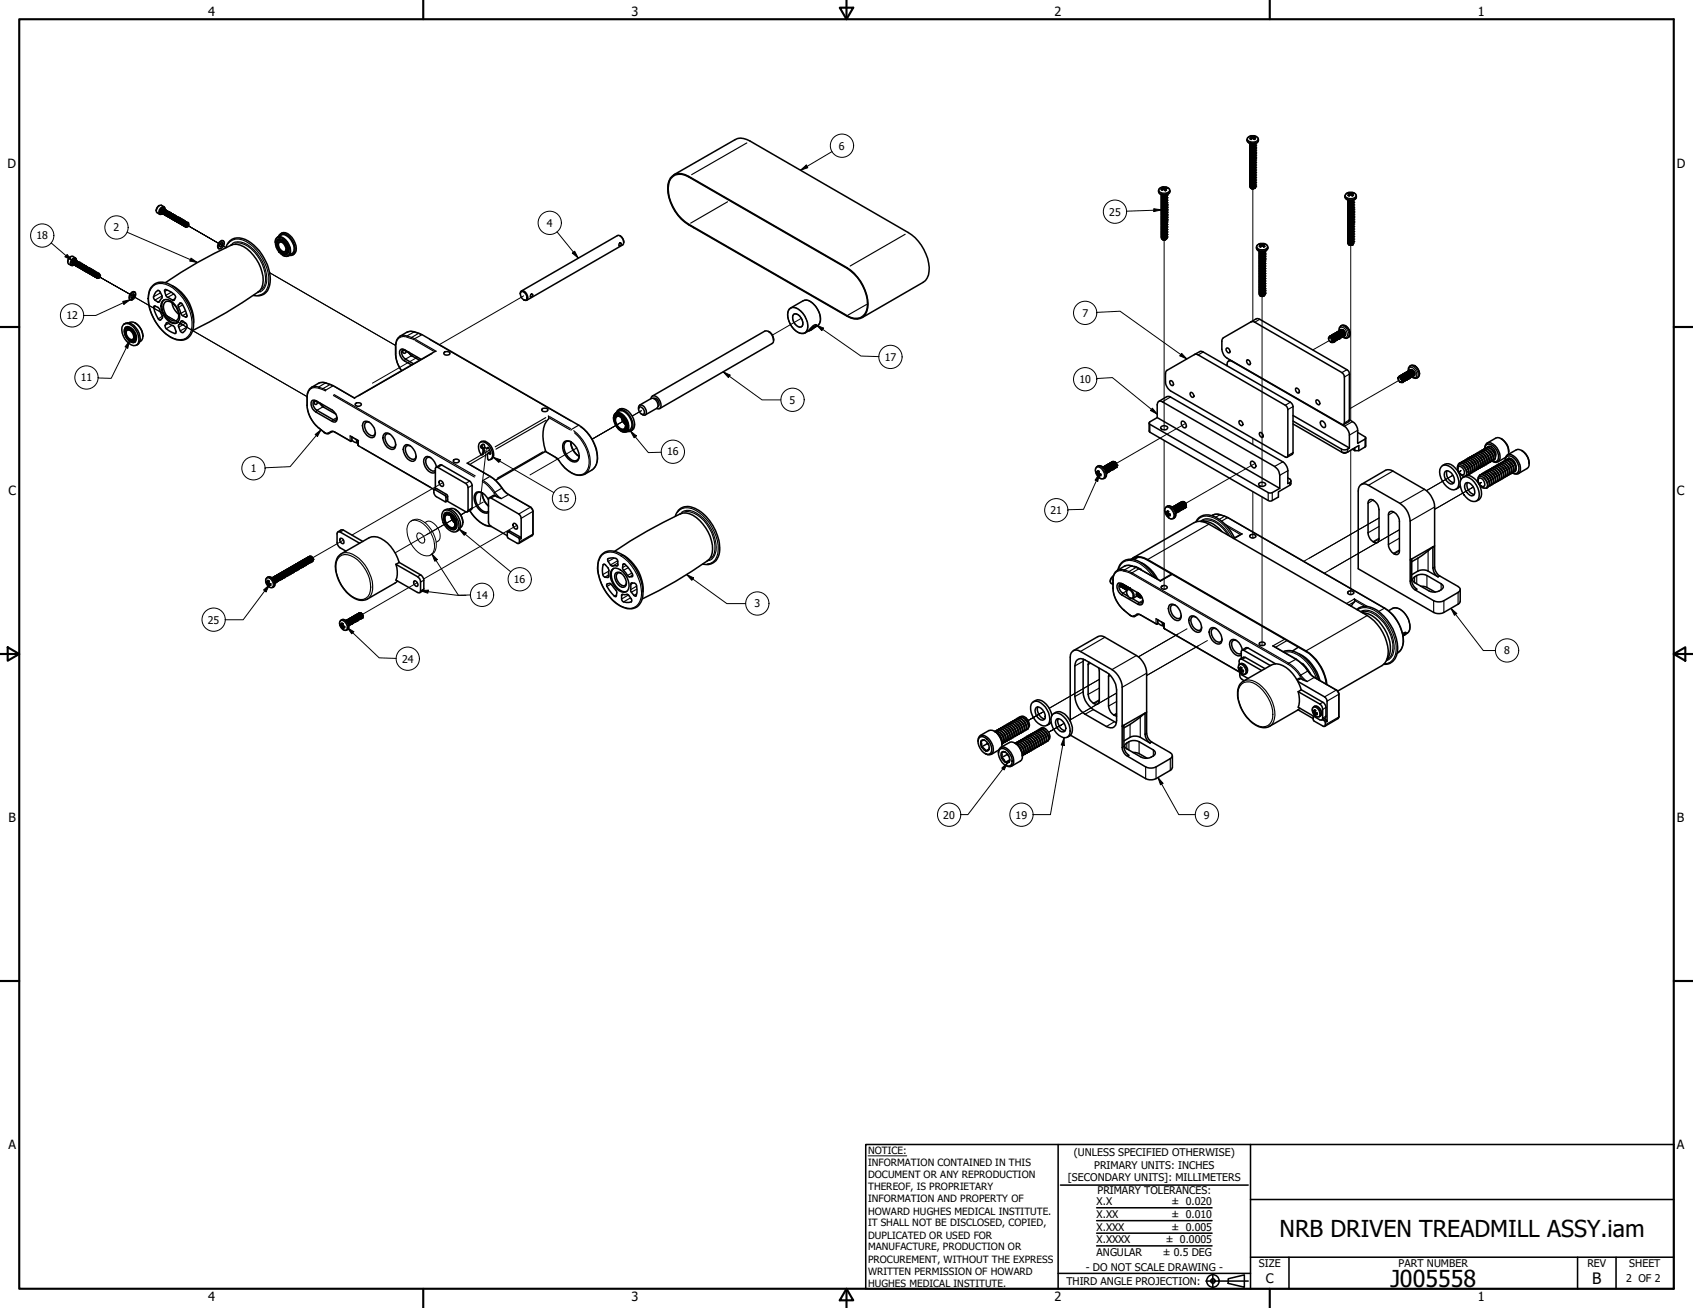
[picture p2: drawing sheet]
<svg xmlns="http://www.w3.org/2000/svg" width="559mm" height="432mm" viewBox="0 0 559 432" stroke-linecap="round" stroke-linejoin="round" font-family="sans-serif">
<defs><g id="words">
<g font-size="7.7">
<text x="422.3" y="408.3">NRB DRIVEN TREADMILL ASSY.iam</text>
<text x="458.9" y="424.8">J005558</text>
</g>
<text font-size="5.2" x="525.5" y="423.8">B</text>
<text font-size="4.3" x="417.8" y="423.5">C</text>
<g font-size="4.2">
<text x="68.7" y="5.3">4</text>
<text x="208.4" y="5.3">3</text>
<text x="348.1" y="5.3">2</text>
<text x="487.8" y="5.3">1</text>
<text x="2.5" y="55.5">D</text>
<text x="553.5" y="55.5">D</text>
<text x="2.8" y="163.4">C</text>
<text x="553.5" y="163.4">C</text>
<text x="2.9" y="271.4">B</text>
<text x="553.5" y="271.4">B</text>
<text x="2.8" y="379.3">A</text>
<text x="553.5" y="379.3">A</text>
<text x="68.7" y="429.5">4</text>
<text x="208.4" y="429.6">3</text>
<text x="348.1" y="429.6">2</text>
<text x="487.8" y="429.5">1</text>
</g>
<g font-size="3.5">
<text x="276.9" y="49.4">6</text>
<text x="366.1" y="71.2">25</text>
<text x="37.5" y="76.4">2</text>
<text x="180.5" y="74.8">4</text>
<text x="12.1" y="79.1">18</text>
<text x="21.9" y="105.4">12</text>
<text x="357.3" y="104.6">7</text>
<text x="292" y="119.1">17</text>
<text x="26.7" y="125.9">11</text>
<text x="356.3" y="126.5">10</text>
<text x="260.6" y="133.3">5</text>
<text x="82.7" y="155.8">1</text>
<text x="220.2" y="150.4">16</text>
<text x="184.2" y="165.8">15</text>
<text x="346.7" y="169.7">21</text>
<text x="157.2" y="197.6">14</text>
<text x="169.6" y="192.5">16</text>
<text x="249" y="200.5">3</text>
<text x="68.6" y="205.9">25</text>
<text x="132.7" y="218.8">24</text>
<text x="496.5" y="216">8</text>
<text x="311.3" y="270.3">20</text>
<text x="335.2" y="270.3">19</text>
<text x="397.4" y="270.3">9</text>
<text x="354.5" y="381.6">(UNLESS SPECIFIED OTHERWISE)</text>
<text x="352.5" y="390">[SECONDARY UNITS]: MILLIMETERS</text>
<text x="361.1" y="385.8">PRIMARY UNITS: INCHES</text>
<text x="362.3" y="394.1">PRIMARY TOLERANCES:</text>
<text x="361.9" y="397.9">X.X</text>
<text x="386.7" y="398">± 0.020</text>
<text x="361.9" y="402.1">X.XX</text>
<text x="361.9" y="406.3">X.XXX</text>
<text x="386.7" y="402.1">± 0.010</text>
<text x="386.7" y="406.3">± 0.005</text>
<text x="361.9" y="410.5">X.XXXX</text>
<text x="384.7" y="410.5">± 0.0005</text>
<text x="358.4" y="419.7">- DO NOT SCALE DRAWING -</text>
<text x="361.9" y="414.6">ANGULAR</text>
<text x="383.8" y="414.7">± 0.5 DEG</text>
<text x="415.5" y="418.4">SIZE</text>
<text x="461.6" y="418.3">PART NUMBER</text>
<text x="523.9" y="418.3">REV</text>
<text x="537.8" y="418.4">SHEET</text>
<text x="352" y="424.2">THIRD ANGLE PROJECTION:</text>
<text x="536.7" y="423.2">2 OF 2</text>
</g>
<g font-size="3.3">
<text x="286.5" y="381.1">NOTICE:</text>
<text x="286.5" y="385">INFORMATION CONTAINED IN THIS</text>
<text x="286.5" y="389">DOCUMENT OR ANY REPRODUCTION</text>
<text x="286.5" y="392.9">THEREOF, IS PROPRIETARY</text>
<text x="286.5" y="396.9">INFORMATION AND PROPERTY OF</text>
<text x="286.5" y="400.9">HOWARD HUGHES MEDICAL INSTITUTE.</text>
<text x="286.5" y="404.9">IT SHALL NOT BE DISCLOSED, COPIED,</text>
<text x="286.5" y="408.9">DUPLICATED OR USED FOR</text>
<text x="286.5" y="412.8">MANUFACTURE, PRODUCTION OR</text>
<text x="286.5" y="416.8">PROCUREMENT, WITHOUT THE EXPRESS</text>
<text x="286.5" y="420.8">WRITTEN PERMISSION OF HOWARD</text>
<text x="286.5" y="424.8">HUGHES MEDICAL INSTITUTE.</text>
</g>
</g></defs>
<!-- layer: Tweak Trail (ANSI) -->
<g fill="none" stroke="#000" stroke-width=".33">
<path d="M62 74.5l10.1 5.8zM62 74.5l10.1 5.8M384.2 79.2v62.7M413.5 62.3v43.6M32.8 91.4l10.1 5.8zM32.8 91.4l10.1 5.8M43.4 97.5l57.9 33.4zM43.4 97.5l.3 .2M72.6 80.6l1.9 1.1M89 90l41.6 24zM172.8 97.7l-27.8 16.1M416.6 97.9v62.7"/>
<path d="M445.8 81v57.8M133.2 115.6l2.2 1.2M137.8 117.9l-14.9 8.6M264.5 105.1l-9.5 5.5M439.2 112.2l-5.9 3.3M103.9 132.5l2.3 1.2M206 138.9l-10.5 6.1 10.3-6M211.7 135.6l-3 1.8M391.4 139.8l-22.9 13.2M462 125.4l-16.6 9.6M146.2 159.3l-30.1 17.4M160.5 148.5l-2.1 17.7"/>
<path d="M190.4 147.9l-15.5 8.9M384.2 145.4v49.1M413.5 144.7v2M414.3 153l-22.9 13.2M445.8 148.6v47.7M478.7 157.4l.9-.5-8.8 5.1M481.3 155.9l.9-.5-.9 .5M482.2 155.4l-.9 .5M488.1 159.8l.9-.5-.9 .5M489 159.3l-.9 .5M113.3 178.3l-10.1 5.8M149.7 171.4l-19.3 11.1"/>
<path d="M149.7 171.4l-.2 .1M149.7 171.4l-8.9 5.1M159.5 165.7l-7.4 4.3 3.3-1.9M170.6 173.4l-30.8 17.7M413.5 162.3v15.3M416.6 164.1v49.1M485.5 161.3l.8-.5-12.8 7.3M137.7 192.3l-18.1 10.5M432.2 184.3l23-13.3-24.9 14.3M438.9 188.2l23-13.3-24.8 14.3M391.8 207.6l-16.1 9.3M398.5 211.5l-20 11.5 17-9.8"/>
<path d="M343.7 235.3l-4.4 2.6 5.3-3-5.3 3M346.3 233.8l16.5-9.5zM350.5 239.3l-4.4 2.4 5.2-2.9-5.2 2.9M353.1 237.7l15.5-8.9z"/>
</g>
<!-- layer: Visible (ANSI) -->
<g fill="none" stroke="#000" stroke-width=".51">
<path d="M221.3 58.7a4.3 4.3 0 0 1 6-.5l52.3 30.2a14.9 14.9 0 0 1 6.8 13.3 3.9 3.9 0 0 1-5.6 3.3l-51.8-29.8a14.9 14.9 0 0 1-8.5-14.3zM221.4 58.9a4.3 4.3 0 0 1 5.9-.5l52.3 30.2a14.7 14.7 0 0 1 6.7 13 4 4 0 0 1-2.6 3.4 4 4 0 0 1-4.1-.8l-52.3-30.2a14.4 14.4 0 0 1-6.6-13zM222.4 57.7l20.2-11.6a4.5 4.5 0 0 1 4.9 .4l52.3 30.3a14.9 14.9 0 0 1 6.8 12.8 4.4 4.4 0 0 1-1.9 3.6l-20.2 11.7M411.8 45.5a2 2 0 0 1 2.1-.7 2 2 0 0 1 1.5 1.6 2.06 2.06 0 0 1-1.9 1.2 2.06 2.06 0 0 1-1.9-1.2zM412.6 47.4a1.08 1.08 0 0 0 1.8 0 1.09 1.09 0 0 1-1.8 .1M412.6 59.2a.99 .99 0 0 0 .9 .6 .99 .99 0 0 0 .9-.7 .99 .99 0 0 1-.8 .7 .99 .99 0 0 1-1-.5M412.6 58.4a.99 .99 0 0 0 .9 .5 .99 .99 0 0 0 .9-.7 .99 .99 0 0 1-.8 .8 .99 .99 0 0 1-1-.5M412.6 57.5a.99 .99 0 0 0 .9 .6 .99 .99 0 0 0 .9-.7 .99 .99 0 0 1-.8 .8 .99 .99 0 0 1-1-.5M412.6 47.4v.1M412.6 48.3h.1M412.6 49.1h.1M412.7 47.4l.7 .3 .7-.2"/>
<path d="M412.7 47.4l1.4 .1M412.9 45.5v.5M412.9 45l-.3 .1 .3 .2-.3 .5 .3 .2 .6-.3 .5 .3 .4-.2-.4-.5 .4-.2-.4-.1M412.9 45h1.1M412.9 45l.2 .9M412.9 45.3l.1 .6M413.1 53.4h.7M413.1 53.1h.7M413.1 52.9h.7M413.1 52.6h.7M413.1 52.3h.7M413.1 52.1h.7"/>
<path d="M413.1 51.8h.7M413.1 51.5h.7M413.1 51.2h.7M413.1 50.9h.7M413.1 50.7h.7M413.1 50.1h.7M413.1 49.8h.7M413.1 49.3h.7M413.1 49h.7M413.1 48.5h.7M413.1 48.2h.7M413.1 47.6h.7"/>
<path d="M413.1 59.8h.7M413.1 59.5h.7M413.1 59.2h.7M413.1 58.9h.7M413.1 58.7h.7M413.1 58.4h.7M413.1 58.1h.7M413.1 57.8h.7M413.1 57.5h.7M413.1 57.3h.7M413.1 57h.7M413.1 56.7h.7"/>
<path d="M413.1 56.5h.7M413.1 56.2h.7M413.1 55.9h.7M413.1 55.6h.7M413.1 55.4h.7M413.1 55.1h.7M413.1 54.8h.7M413.1 54.5h.7M413.1 54.2h.7M413.1 54h.7M413.1 53.7h.7M413.3 45v.7"/>
<path d="M413.5 45v.7M413.7 45v.7M413.8 50.4h-.7M413.8 49.5l-.7 .1M413.8 48.7l-.7 .1M413.8 47.9h-.7M414 45l-.1 .9M414 45.3v.6M414.1 45.5l-.1 .5M414.4 53.1a1.03 1.03 0 0 1-.9 .6 1.03 1.03 0 0 1-.9-.5M414.4 52.8a1.03 1.03 0 0 1-.9 .7 1.03 1.03 0 0 1-.9-.5M414.4 52.5a1.03 1.03 0 0 1-.9 .6 1.03 1.03 0 0 1-.9-.5"/>
<path d="M414.4 52.3a1.03 1.03 0 0 1-.9 .6 1.03 1.03 0 0 1-.9-.5M414.4 52a1.03 1.03 0 0 1-.9 .6 1.03 1.03 0 0 1-.9-.5M414.4 51.7a1.03 1.03 0 0 1-.9 .6 1.03 1.03 0 0 1-.9-.5M414.4 51.4a1.03 1.03 0 0 1-.9 .7 1.03 1.03 0 0 1-.9-.5M414.4 51.2a1.03 1.03 0 0 1-.9 .6 1.03 1.03 0 0 1-.9-.5M414.4 50.9a1.03 1.03 0 0 1-.9 .6 1.03 1.03 0 0 1-.9-.5M414.4 50.6a1.03 1.03 0 0 1-.9 .6 1.03 1.03 0 0 1-.9-.5M414.4 50.4a1.03 1.03 0 0 1-.9 .6 1.03 1.03 0 0 1-.9-.5M414.4 50a1.03 1.03 0 0 1-.9 .7 1.03 1.03 0 0 1-.9-.5M414.4 49.8a1.03 1.03 0 0 1-.9 .6 1.03 1.03 0 0 1-.9-.5M414.4 49.5a1.03 1.03 0 0 1-.9 .7 1.03 1.03 0 0 1-.9-.5M414.4 49.2a1.03 1.03 0 0 1-.9 .6 1.03 1.03 0 0 1-.9-.5"/>
<path d="M414.4 49a1.06 1.06 0 0 1-1.8 .1M414.4 48.7a1.03 1.03 0 0 1-.9 .6 1.03 1.03 0 0 1-.9-.5M414.4 48.4a1.03 1.03 0 0 1-.9 .6 1.03 1.03 0 0 1-.9-.5M414.4 48.1a1.06 1.06 0 0 1-1.8 .2M414.4 47.9a1.03 1.03 0 0 1-.9 .6 1.03 1.03 0 0 1-.9-.5M414.4 47.6a1.03 1.03 0 0 1-.9 .6 1.03 1.03 0 0 1-.9-.5M414.4 54.9a.97 .97 0 0 1-.9 .7 .97 .97 0 0 1-.9-.5M414.4 54.6a.96 .96 0 0 1-.9 .8 .96 .96 0 0 1-.9-.7M414.4 54.4a.99 .99 0 0 1-.9 .7 .99 .99 0 0 1-.9-.6M414.4 54a.98 .98 0 0 1-.9 .8 .98 .98 0 0 1-.9-.6M414.4 53.8a.96 .96 0 0 1-.9 .7 .96 .96 0 0 1-.9-.6M414.4 53.5a.99 .99 0 0 1-.9 .7 .99 .99 0 0 1-.9-.5"/>
<path d="M414.4 53.2a.98 .98 0 0 1-.9 .8 .98 .98 0 0 1-.9-.6M414.4 53a.96 .96 0 0 1-.9 .7 .96 .96 0 0 1-.9-.6M414.4 52.7a.99 .99 0 0 1-.9 .7 .99 .99 0 0 1-.9-.6M414.4 52.4a.98 .98 0 0 1-.9 .7 .98 .98 0 0 1-.9-.5M414.4 52.1a.96 .96 0 0 1-.9 .8 .96 .96 0 0 1-.9-.6M414.4 51.9a.99 .99 0 0 1-.9 .7 .99 .99 0 0 1-.9-.6M414.4 51.6a.98 .98 0 0 1-.9 .7 .98 .98 0 0 1-.9-.5M414.4 51.3a.96 .96 0 0 1-.9 .8 .96 .96 0 0 1-.9-.7M414.4 51.1a.99 .99 0 0 1-.9 .7 .99 .99 0 0 1-.9-.6M414.4 50.7a.98 .98 0 0 1-.9 .8 .98 .98 0 0 1-.9-.6M414.4 50.5a.96 .96 0 0 1-.9 .7 .96 .96 0 0 1-.9-.6M414.4 50.2a.99 .99 0 0 1-.9 .7 .99 .99 0 0 1-.9-.5"/>
<path d="M414.4 49.9a.98 .98 0 0 1-.9 .8 .98 .98 0 0 1-.9-.6M414.4 49.7a.96 .96 0 0 1-.9 .7 .96 .96 0 0 1-.9-.6M414.4 49.4a.99 .99 0 0 1-.9 .7 .99 .99 0 0 1-.9-.6M414.4 49.1a.96 .96 0 0 1-.9 .7 .96 .96 0 0 1-.9-.6M414.4 48.8a.99 .99 0 0 1-.9 .7 .99 .99 0 0 1-.9-.5M414.4 48.6a.99 .99 0 0 1-.9 .7 .99 .99 0 0 1-.9-.6M414.4 48.3a.96 .96 0 0 1-.9 .7 .96 .96 0 0 1-.9-.6M414.4 48a.99 .99 0 0 1-.9 .7 .99 .99 0 0 1-.9-.6M414.4 47.8a.99 .99 0 0 1-.9 .6 .99 .99 0 0 1-.9-.5M414.4 47.4a.96 .96 0 0 1-.9 .8 .96 .96 0 0 1-.9-.6M414.4 59.6a.96 .96 0 0 1-.9 .7 .96 .96 0 0 1-.9-.6M414.4 59.3a.99 .99 0 0 1-.9 .7 .99 .99 0 0 1-.9-.6"/>
<path d="M414.4 58.7a.96 .96 0 0 1-.9 .8 .96 .96 0 0 1-.9-.6M414.4 58.5a.99 .99 0 0 1-.9 .7 .99 .99 0 0 1-.9-.6M414.4 57.9a.96 .96 0 0 1-.9 .8 .96 .96 0 0 1-.9-.7M414.4 57.7a.99 .99 0 0 1-.9 .7 .99 .99 0 0 1-.9-.6M414.4 57.1a.96 .96 0 0 1-.9 .7 .96 .96 0 0 1-.9-.6M414.4 56.8a.99 .99 0 0 1-.9 .7 .99 .99 0 0 1-.9-.5M414.4 56.5a.98 .98 0 0 1-.9 .8 .98 .98 0 0 1-.9-.6M414.4 56.3a.96 .96 0 0 1-.9 .7 .96 .96 0 0 1-.9-.6M414.4 56a.99 .99 0 0 1-.9 .7 .99 .99 0 0 1-.9-.6M414.4 55.7a.98 .98 0 0 1-.9 .7 .98 .98 0 0 1-.9-.5M414.4 55.4a.96 .96 0 0 1-.9 .8 .96 .96 0 0 1-.9-.6M414.4 55.2a.99 .99 0 0 1-.9 .7 .99 .99 0 0 1-.9-.6"/>
<path d="M414.4 59.7a1.03 1.03 0 0 1-.9 .6 1.03 1.03 0 0 1-.9-.5M414.4 59.4a1.03 1.03 0 0 1-.9 .7 1.03 1.03 0 0 1-.9-.5M414.4 58.9a1.03 1.03 0 0 1-.9 .6 1.03 1.03 0 0 1-.9-.5M414.4 58.6a1.03 1.03 0 0 1-.9 .6 1.03 1.03 0 0 1-.9-.5M414.4 58a1.03 1.03 0 0 1-.9 .7 1.03 1.03 0 0 1-.9-.5M414.4 57.8a1.03 1.03 0 0 1-.9 .6 1.03 1.03 0 0 1-.9-.5M414.4 57.2a1.03 1.03 0 0 1-.9 .6 1.03 1.03 0 0 1-.9-.5M414.4 57a1.03 1.03 0 0 1-.9 .6 1.03 1.03 0 0 1-.9-.5M414.4 56.6a1 1 0 0 1-.9 .8 1 1 0 0 1-.9-.6M414.4 56.4a1.03 1.03 0 0 1-.9 .6 1.03 1.03 0 0 1-.9-.5M414.4 56.1a1.03 1.03 0 0 1-.9 .7 1.03 1.03 0 0 1-.9-.5M414.4 55.8a1 1 0 0 1-.9 .7 1 1 0 0 1-.9-.5"/>
<path d="M414.4 55.6a1.03 1.03 0 0 1-.9 .6 1.03 1.03 0 0 1-.9-.5M414.4 55.3a1.03 1.03 0 0 1-.9 .6 1.03 1.03 0 0 1-.9-.5M414.4 55a1 1 0 0 1-.9 .7 1 1 0 0 1-.9-.5M414.4 54.7a1.03 1.03 0 0 1-.9 .7 1.03 1.03 0 0 1-.9-.5M414.4 54.5a1.03 1.03 0 0 1-.9 .6 1.03 1.03 0 0 1-.9-.5M414.4 54.2a1 1 0 0 1-.9 .7 1 1 0 0 1-.9-.5M414.4 53.9a1.03 1.03 0 0 1-.9 .6 1.03 1.03 0 0 1-.9-.5M414.4 53.7a1.03 1.03 0 0 1-.9 .6 1.03 1.03 0 0 1-.9-.5M414.4 53.3a1.03 1.03 0 0 1-.9 .7 1.03 1.03 0 0 1-.9-.5M52.6 67.9l-.8 .7-.2 1M53.2 70.2l-.2-.5 .4-.7-.4 .8 .3 .5M53.5 69.2l-.2 .5"/>
<path d="M53.7 69.3l-.2 .5M53.8 69h-.4M54 69.5l-.3 .4M54.1 69a.8 .8 0 0 0-.8 .5 .8 .8 0 0 0 .2 .9M54.2 68.3l-.9-.5a1.66 1.66 0 0 0-1.4 2.4l.8 .5M54.2 69.6l-.3 .4M54.2 69.1a.78 .78 0 0 0-.8 .4 .78 .78 0 0 0 .1 .9M54.3 69.2a.84 .84 0 0 0-.6 1.3M54.4 69.7l-.2 .5M54.4 69.2a.75 .75 0 0 0-.8 .5 .75 .75 0 0 0 .2 .8M54.4 69.2l-.2-.7a1.5 1.5 0 0 0-1.3 2.2l.8-.2M54.4 69l-.3-.7a1.71 1.71 0 0 0-1.5 2.4l.9-.1"/>
<path d="M54.4 69h.1M54.5 69.3a.84 .84 0 0 0-.7 1.3M54.6 69.8l-.2 .5M54.6 69.3a.78 .78 0 0 0-.8 .5 .78 .78 0 0 0 .2 .9M54.7 69.4a.8 .8 0 0 0-.7 .5 .8 .8 0 0 0 .1 .8M54.7 69.4h.1M54.7 71.1h.1M54.8 70l-.3 .4M54.8 69.5a.78 .78 0 0 0-.8 .4 .78 .78 0 0 0 .2 .9M55.1 70l-.3 .5M55.1 69.7v-.1a.93 .93 0 0 0-.7 1.3 .75 .75 0 0 1-.2-.9 .75 .75 0 0 1 .8-.4 .75 .75 0 0 0-.9 .4 .75 .75 0 0 0 .2 .9M55.2 70.2l-.2 .4"/>
<path d="M55.2 69.7a.78 .78 0 0 0-.7 .5 .78 .78 0 0 0 .1 .9M55.3 69.7a.9 .9 0 0 0-.6 1.4M55.3 69.7l.1 .1M55.4 70.3l-.2 .4M55.4 69.8a.78 .78 0 0 0-.8 .5 .78 .78 0 0 0 .2 .9M55.6 69.9a.79 .79 0 0 0-.8 .5 .79 .79 0 0 0 .1 .8M55.6 70a.76 .76 0 0 0-.8 .4 .76 .76 0 0 0 .3 .9M55.7 70.4l-.3 .5M55.8 70a.87 .87 0 0 0-.7 1.4M55.9 70.5l-.3 .5M55.9 70.1a.74 .74 0 0 0-.8 .4 .74 .74 0 0 0 .1 .9M56 70.1a.83 .83 0 0 0-.8 .5 .83 .83 0 0 0 .2 .9"/>
<path d="M56.1 70.7l-.3 .4M56.1 70.2a.74 .74 0 0 0-.8 .4 .74 .74 0 0 0 .1 .9M56.2 70.2a.87 .87 0 0 0-.6 1.4M56.3 70.4a.71 .71 0 0 0-.8 .4 .71 .71 0 0 0 .2 .8M56.3 70.8l-.2 .4M56.5 70.4a.87 .87 0 0 0-.8 .4 .87 .87 0 0 0 .1 1M56.5 70.9l-.2 .5M56.5 70.4a.78 .78 0 0 0-.8 .5 .78 .78 0 0 0 .2 .9M56.6 70.5a.83 .83 0 0 0-.8 .5 .83 .83 0 0 0 .2 .9M56.6 70.5h.1M56.6 72.2h.1M56.7 71.1l-.2 .4"/>
<path d="M56.7 70.5a.78 .78 0 0 0-.8 .5 .78 .78 0 0 0 .2 .9M56.8 70.6a.84 .84 0 0 0-.6 1.3M56.9 70.7a.75 .75 0 0 0-.8 .4 .75 .75 0 0 0 .2 .9 .86 .86 0 0 1 .8-1.3M57 71.2l-.3 .4M57.1 71.3l-.2 .5M57.1 70.8a.78 .78 0 0 0-.7 .4 .78 .78 0 0 0 .1 .9M57.3 70.9a.83 .83 0 0 0-.8 .4 .83 .83 0 0 0 .1 .9M57.3 71.4l-.2 .5M57.3 70.9a.78 .78 0 0 0-.8 .5 .78 .78 0 0 0 .2 .9M57.5 71a.84 .84 0 0 0-.7 1.3M57.5 71.1a.75 .75 0 0 0-.8 .4 .75 .75 0 0 0 .3 .9M57.6 71.6l-.3 .4"/>
<path d="M57.7 71.1a.83 .83 0 0 0-.8 .5 .83 .83 0 0 0 .1 .9M57.8 71.7l-.3 .4M57.8 71.2a.78 .78 0 0 0-.8 .4 .78 .78 0 0 0 .1 .9M57.9 71.2a.84 .84 0 0 0-.6 1.4M58 71.8l-.3 .5M58 71.3a.78 .78 0 0 0-.8 .5 .78 .78 0 0 0 .1 .8M58.1 71.4a.79 .79 0 0 0-.8 .4 .79 .79 0 0 0 .2 .9M58.2 71.4a.75 .75 0 0 0-.8 .5 .75 .75 0 0 0 .2 .9M58.2 71.9l-.2 .4M58.4 71.5a.83 .83 0 0 0-.8 .4 .83 .83 0 0 0 .1 .9M58.4 72l-.2 .5M58.4 71.6a.78 .78 0 0 0-.8 .4 .78 .78 0 0 0 .2 .9"/>
<path d="M58.5 71.6a.83 .83 0 0 0-.7 .5 .83 .83 0 0 0 0 .9h.1M58.6 72.1l-.2 .5M58.6 71.7a.78 .78 0 0 0-.8 .4 .78 .78 0 0 0 .2 .9M58.7 71.7a.87 .87 0 0 0-.6 1.4M58.7 73.4v.1M58.9 72.3l-.3 .4M58.9 71.8a.72 .72 0 0 0-.9 .4 .72 .72 0 0 0 .2 .9M59 71.8a.9 .9 0 0 0-.7 1.4M59.1 72.4l-.3 .4M59.1 71.9a.74 .74 0 0 0-.8 .4 .74 .74 0 0 0 .1 .9M59.2 71.9a.83 .83 0 0 0-.7 .6 .83 .83 0 0 0 .1 .8 .74 .74 0 0 1-.2-.8 .74 .74 0 0 1 .8-.4M59.2 72.5l-.2 .5"/>
<path d="M59.4 72.1a.84 .84 0 0 0-.7 1.3M59.5 72.6l-.3 .5M59.5 72.1a.76 .76 0 0 0-.8 .5 .76 .76 0 0 0 .2 .9M59.6 72.2a.87 .87 0 0 0-.8 .5 .87 .87 0 0 0 .1 .9M59.7 72.8l-.3 .4M59.7 72.3a.78 .78 0 0 0-.8 .4 .78 .78 0 0 0 .2 .9M59.8 72.3a.84 .84 0 0 0-.6 1.4M59.9 72.9l-.3 .4M59.9 72.4a.78 .78 0 0 0-.8 .4 .78 .78 0 0 0 .1 .9M60 72.5a.84 .84 0 0 0-.6 1.3M60.1 73l-.2 .5M60.1 72.5a.76 .76 0 0 0-.8 .4 .76 .76 0 0 0 .2 1"/>
<path d="M60.2 72.6a.8 .8 0 0 0-.7 .5 .8 .8 0 0 0 .1 .8M60.2 72.6h.1M60.2 74.3h.1M60.3 73.2l-.2 .4M60.3 72.6a.78 .78 0 0 0-.8 .5 .78 .78 0 0 0 .2 .9M60.5 72.7a.84 .84 0 0 0-.7 1.3M60.5 73.3l-.2 .4M60.5 72.8a.78 .78 0 0 0-.8 .4 .78 .78 0 0 0 .2 .9M60.6 72.8a.84 .84 0 0 0-.6 1.4M60.8 73.4l-.3 .5M60.8 72.9a.76 .76 0 0 0-.9 .4 .76 .76 0 0 0 .2 .9M60.9 73a.83 .83 0 0 0-.8 .4 .83 .83 0 0 0 .1 .9"/>
<path d="M61 73.5l-.3 .5M61 73a.78 .78 0 0 0-.8 .5 .78 .78 0 0 0 .1 .9M61 74.8h.1M61.1 73.1a.83 .83 0 0 0-.8 .4 .83 .83 0 0 0 .1 .9h.1M61.2 73.6l-.3 .5M61.2 73.2a.78 .78 0 0 0-.8 .4 .78 .78 0 0 0 .1 .9M61.3 73.2a.9 .9 0 0 0-.7 1.3M61.3 73.2h.1M61.4 74.2l.1 .3 .6-.6a.61 .61 0 0 1 0 .8 .61 .61 0 0 1-.8 0zM61.4 73.7l-.2 .5M61.4 73.3a.78 .78 0 0 0-.8 .4 .78 .78 0 0 0 .2 .9M61.5 73.3a.8 .8 0 0 0-.7 .5 .8 .8 0 0 0 .1 .9"/>
<path d="M61.6 73.9l-.3 .4M61.6 73.4a.78 .78 0 0 0-.8 .4 .78 .78 0 0 0 .2 .9M61.7 73.4a.93 .93 0 0 0-.7 1.4M61.8 73.5a.71 .71 0 0 0-.8 .4 .71 .71 0 0 0 .2 .9M61.9 73.5a.87 .87 0 0 0-.6 1.4M62 74.2l.3 .2-.4 .4zM62 73.9l-.5 .6M62 73.7a.73 .73 0 0 0-.8 .3 .73 .73 0 0 0 .2 .9M62.1 73.7a1.01 1.01 0 0 0-.8 1M62.1 73.7h.1M62.3 73.9l-.3-.2-.6 .5M72.8 79.8l.9-.3a1.66 1.66 0 0 1 .1 1.8 1.66 1.66 0 0 1-1.5 .9 1.53 1.53 0 0 1 .5-2.4z"/>
<path d="M73.7 79.5a1.61 1.61 0 0 0-1.6 .8 1.61 1.61 0 0 0 .2 1.8M91.3 78.6a2.77 2.77 0 0 1 3.7 1.9 3.4 3.4 0 0 1 .2 3.8 2.81 2.81 0 0 1-3.6-1.9 3.8 3.8 0 0 1-.3-3.8zM91.5 79.2a1.44 1.44 0 0 1 2.2 .1 3.9 3.9 0 0 1 1.4 4.3 1.4 1.4 0 0 1-2.2-.1 3.8 3.8 0 0 1-1.4-4.3zM91.6 78.3l1.2-.7a3.5 3.5 0 0 1 3.8 2.5 2.71 2.71 0 0 1-1.4 4.4M91.8 79.6a2.51 2.51 0 0 1 2.9 2.9 1 1 0 0 1-1.3 1.1 3.1 3.1 0 0 1-1.6-4zM91.9 78.9a3 3 0 0 0 .5 4.1 2.11 2.11 0 0 0 2.3 .9M91.9 78.1a1.74 1.74 0 0 1 3-.5 5.7 5.7 0 0 1 2.3 6l-.5 .5-1.3 .2M91.9 79.4a1.87 1.87 0 0 1 2.7 1.3 1.92 1.92 0 0 1-.2 2.9M92.6 77.2a2.09 2.09 0 0 1 3.1 .5 5.4 5.4 0 0 1 1.7 5.8l-.8 .7M204.7 77.9l.8 .9 .4 1.2M229 75.2h.1M383.1 62a1.23 1.23 0 0 0-.7 1.4 1.23 1.23 0 0 0 1.2 .9 1.74 1.74 0 0 0 2.5-1.4l-.1-.5-.6-.4"/>
<path d="M383.1 61.9l1.4-.2 .9 .2M383.3 78.5l.5 .6h.8l-1-.1M383.3 64.3a1.08 1.08 0 0 0 1.9 0 1.05 1.05 0 0 1-1.9 0M383.3 64.8v.1M383.3 65.7h.1M383.3 66.2v.1M383.3 66.5h.1M383.3 67.1h.1M383.3 67.3v.1M383.3 67.9h.1M383.3 68.1v.1M383.3 68.7v.1"/>
<path d="M383.3 69h.1M383.3 69.5v.1M383.3 69.8h.1M383.3 70.4h.1M383.3 71.2h.1M383.3 72v.1M383.3 72.8v.1M383.3 73.7h.1M383.3 74.5h.1M383.3 75.3v.1M383.3 76.1v.1M383.3 77h.1"/>
<path d="M383.3 77.8v.1M383.5 64.3l.6 .2 .8-.2M383.5 64.3l1.3 .1M383.6 62.2l.1 .5M383.7 79.1h.2M383.7 62.1l.1 .5M383.9 70.3h.6M383.9 69.7h.6M383.9 69.5h.6M383.9 68.9h.6M383.9 68.6h.6M383.9 68.3h.6"/>
<path d="M383.9 68.1h.6M383.9 67.8h.6M383.9 67.5h.6M383.9 67.2h.6M383.9 67h.6M383.9 66.7h.6M383.9 66.4h.6M383.9 66.2h.6M383.9 65.8h.6M383.9 65.6h.6M383.9 65.3h.6M383.9 65h.6"/>
<path d="M383.9 64.8h.6M383.9 64.5h.6M383.9 78.8h.6M383.9 78.5h.6M383.9 78.3h.6M383.9 78h.6M383.9 77.7h.6M383.9 77.5h.6M383.9 77.2h.6M383.9 76.9h.6M383.9 76.6h.6M383.9 76.3h.6"/>
<path d="M383.9 76.1h.6M383.9 75.8h.6M383.9 75.5h.6M383.9 75.2h.6M383.9 75h.6M383.9 74.7h.6M383.9 74.4h.6M383.9 74.2h.6M383.9 73.9h.6M383.9 73.6h.6M383.9 73.3h.6M383.9 73h.6"/>
<path d="M383.9 72.8h.6M383.9 72.5h.6M383.9 72.2h.6M383.9 71.9h.6M383.9 71.7h.6M383.9 71.4h.6M383.9 71.1h.6M383.9 70.9h.6M383.9 70.5h.6M384 61.8l-.5 .1 .2 .2-.5 .4 .3 .3 .6-.3 .5 .4 .4-.1-.3-.5 .6-.1-.3-.3M384 61.8l1 .1M384 61.8v.7"/>
<path d="M384.2 61.8v.7M384.4 61.9v.8M384.5 70h-.6M384.5 69.2h-.6M384.6 61.9v1M384.7 79.1h-.8M384.7 62.3v.6M384.7 79.1h.1M384.8 62.4l-.1 .5M384.9 78.9l-1 .2M385 61.9l-.1 .3M385.2 78.5l-.6 .6h-.7"/>
<path d="M385.2 70a1.06 1.06 0 0 1-1.9 .1M385.2 69.7a1.05 1.05 0 0 1-1.9 .1M385.2 69.4a1.07 1.07 0 0 1-1.9 .2M385.2 69.2a1.03 1.03 0 0 1-.9 .6 1.03 1.03 0 0 1-1-.5M385.2 68.8a1.05 1.05 0 0 1-1.9 .2M385.2 68.6a1.07 1.07 0 0 1-1.9 .2M385.2 68.3a1.03 1.03 0 0 1-.9 .7 1.03 1.03 0 0 1-1-.5M385.2 68a1.05 1.05 0 0 1-1.9 .2M385.2 67.8a1.07 1.07 0 0 1-1.9 .1M385.2 67.5a1.03 1.03 0 0 1-.9 .6 1.03 1.03 0 0 1-1-.5M385.2 67.2a1.05 1.05 0 0 1-1.9 .2M385.2 66.9a1.07 1.07 0 0 1-1.9 .2"/>
<path d="M385.2 66.6a1 1 0 0 1-.9 .7 1 1 0 0 1-1-.5M385.2 66.4a1.05 1.05 0 0 1-1.9 .1M385.2 66.1a1.07 1.07 0 0 1-1.9 .2M385.2 65.8a1 1 0 0 1-.9 .7 1 1 0 0 1-1-.5M385.2 65.5a1.05 1.05 0 0 1-1.9 .2M385.2 65.3a1.03 1.03 0 0 1-.9 .6 1.03 1.03 0 0 1-1-.5M385.2 65a1 1 0 0 1-.9 .7 1 1 0 0 1-1-.5M385.2 64.7a1.05 1.05 0 0 1-1.9 .2M385.2 64.5a1.03 1.03 0 0 1-.9 .6 1.03 1.03 0 0 1-1-.5M385.2 71.8a.96 .96 0 0 1-.9 .7 .96 .96 0 0 1-1-.6M385.2 71.5a.99 .99 0 0 1-.9 .7 .99 .99 0 0 1-1-.6M385.2 71.2a.98 .98 0 0 1-.9 .7 .98 .98 0 0 1-1-.5"/>
<path d="M385.2 70.9a.96 .96 0 0 1-.9 .8 .96 .96 0 0 1-1-.6M385.2 70.7a.99 .99 0 0 1-.9 .7 .99 .99 0 0 1-1-.6M385.2 70.4a.98 .98 0 0 1-.9 .7 .98 .98 0 0 1-1-.6M385.2 70.1a.96 .96 0 0 1-.9 .8 .96 .96 0 0 1-1-.7M385.2 69.8a.99 .99 0 0 1-.9 .7 .99 .99 0 0 1-1-.5M385.2 69.5a.96 .96 0 0 1-.9 .8 .96 .96 0 0 1-1-.6M385.2 69.3a.99 .99 0 0 1-.9 .7 .99 .99 0 0 1-1-.6M385.2 69a.99 .99 0 0 1-.9 .7 .99 .99 0 0 1-1-.5M385.2 68.7a.96 .96 0 0 1-.9 .8 .96 .96 0 0 1-1-.7M385.2 68.5a.99 .99 0 0 1-.9 .6 .99 .99 0 0 1-1-.5M385.2 68.2a.99 .99 0 0 1-.9 .7 .99 .99 0 0 1-1-.6M385.2 67.9a.96 .96 0 0 1-.9 .7 .96 .96 0 0 1-1-.6"/>
<path d="M385.2 67.6a.99 .99 0 0 1-.9 .7 .99 .99 0 0 1-1-.5M385.2 67.4a.99 .99 0 0 1-.9 .7 .99 .99 0 0 1-1-.6M385.2 67.1a.96 .96 0 0 1-.9 .7 .96 .96 0 0 1-1-.6M385.2 66.8a.99 .99 0 0 1-.9 .7 .99 .99 0 0 1-1-.6M385.2 66.5a.99 .99 0 0 1-.9 .7 .99 .99 0 0 1-1-.5M385.2 66.2a.96 .96 0 0 1-.9 .8 .96 .96 0 0 1-1-.6M385.2 66a.99 .99 0 0 1-.9 .7 .99 .99 0 0 1-1-.6M385.2 65.7a.99 .99 0 0 1-.9 .7 .99 .99 0 0 1-1-.6M385.2 65.4a.96 .96 0 0 1-.9 .8 .96 .96 0 0 1-1-.7M385.2 65.2a.99 .99 0 0 1-.9 .6 .99 .99 0 0 1-1-.5M385.2 64.9a.99 .99 0 0 1-.9 .7 .99 .99 0 0 1-1-.6M385.2 64.6a.96 .96 0 0 1-.9 .7 .96 .96 0 0 1-1-.6"/>
<path d="M385.2 64.3a.99 .99 0 0 1-.9 .7 .99 .99 0 0 1-1-.5M385.2 78.4a.95 .95 0 0 1-1.4 .7M385.2 78.1a.99 .99 0 0 1-.9 .7 .99 .99 0 0 1-1-.6M385.2 77.9a.99 .99 0 0 1-.9 .6 .99 .99 0 0 1-1-.5M385.2 77.5a.96 .96 0 0 1-.9 .8 .96 .96 0 0 1-1-.6M385.2 77.3a.99 .99 0 0 1-.9 .7 .99 .99 0 0 1-1-.6M385.2 77a.98 .98 0 0 1-.9 .7 .98 .98 0 0 1-1-.5M385.2 76.7a.96 .96 0 0 1-.9 .8 .96 .96 0 0 1-1-.7M385.2 76.5a.99 .99 0 0 1-.9 .7 .99 .99 0 0 1-1-.6M385.2 76.1a.98 .98 0 0 1-.9 .8 .98 .98 0 0 1-1-.6M385.2 75.9a.96 .96 0 0 1-.9 .7 .96 .96 0 0 1-1-.6M385.2 75.6a.99 .99 0 0 1-.9 .7 .99 .99 0 0 1-1-.5"/>
<path d="M385.2 75.3a.98 .98 0 0 1-.9 .8 .98 .98 0 0 1-1-.6M385.2 75.1a.96 .96 0 0 1-.9 .7 .96 .96 0 0 1-1-.6M385.2 74.8a.99 .99 0 0 1-.9 .7 .99 .99 0 0 1-1-.6M385.2 74.5a.98 .98 0 0 1-.9 .7 .98 .98 0 0 1-1-.5M385.2 74.2a.96 .96 0 0 1-.9 .8 .96 .96 0 0 1-1-.6M385.2 74a.99 .99 0 0 1-.9 .7 .99 .99 0 0 1-1-.6M385.2 73.7a.98 .98 0 0 1-.9 .7 .98 .98 0 0 1-1-.5M385.2 73.4a.96 .96 0 0 1-.9 .8 .96 .96 0 0 1-1-.7M385.2 73.2a.99 .99 0 0 1-.9 .6 .99 .99 0 0 1-1-.5M385.2 72.8a.98 .98 0 0 1-.9 .8 .98 .98 0 0 1-1-.6M385.2 72.6a.96 .96 0 0 1-.9 .7 .96 .96 0 0 1-1-.6M385.2 72.3a.99 .99 0 0 1-.9 .7 .99 .99 0 0 1-1-.5"/>
<path d="M385.2 72a.98 .98 0 0 1-.9 .8 .98 .98 0 0 1-1-.6M385.2 78.2a1.03 1.03 0 0 1-.9 .7 1.03 1.03 0 0 1-1-.5M385.2 77.9a1 1 0 0 1-.9 .7 1 1 0 0 1-1-.5M385.2 77.7a1.05 1.05 0 0 1-1.9 .2M385.2 77.4a1.03 1.03 0 0 1-.9 .6 1.03 1.03 0 0 1-1-.5M385.2 77.1a1 1 0 0 1-.9 .7 1 1 0 0 1-1-.5M385.2 76.8a1.05 1.05 0 0 1-1.9 .2M385.2 76.6a1.03 1.03 0 0 1-.9 .6 1.03 1.03 0 0 1-1-.5M385.2 76.3a1 1 0 0 1-.9 .7 1 1 0 0 1-1-.5M385.2 76a1.05 1.05 0 0 1-1.9 .2M385.2 75.8a1.03 1.03 0 0 1-.9 .6 1.03 1.03 0 0 1-1-.5M385.2 75.4a1 1 0 0 1-.9 .7 1 1 0 0 1-1-.5"/>
<path d="M385.2 75.2a1.05 1.05 0 0 1-1.9 .2M385.2 74.9a1.03 1.03 0 0 1-.9 .7 1.03 1.03 0 0 1-1-.5M385.2 74.6a1 1 0 0 1-.9 .7 1 1 0 0 1-1-.5M385.2 74.4a1.05 1.05 0 0 1-1.9 .1M385.2 74.1a1.03 1.03 0 0 1-.9 .6 1.03 1.03 0 0 1-1-.5M385.2 73.8a1.03 1.03 0 0 1-.9 .6 1.03 1.03 0 0 1-1-.5M385.2 73.5a1.05 1.05 0 0 1-1.9 .2M385.2 73.3a1.03 1.03 0 0 1-.9 .6 1.03 1.03 0 0 1-1-.5M385.2 73a1.03 1.03 0 0 1-.9 .6 1.03 1.03 0 0 1-1-.5M385.2 72.7a1.07 1.07 0 0 1-1.9 .2M385.2 72.5a1.03 1.03 0 0 1-.9 .6 1.03 1.03 0 0 1-1-.5M385.2 72.1a1.03 1.03 0 0 1-.9 .7 1.03 1.03 0 0 1-1-.5"/>
<path d="M385.2 71.9a1.07 1.07 0 0 1-1.9 .2M385.2 71.6a1.03 1.03 0 0 1-.9 .7 1.03 1.03 0 0 1-1-.5M385.2 71.3a1.03 1.03 0 0 1-.9 .6 1.03 1.03 0 0 1-1-.5M385.2 71.1a1.07 1.07 0 0 1-1.9 .1M385.2 70.8a1.03 1.03 0 0 1-.9 .6 1.03 1.03 0 0 1-1-.5M385.2 70.5a1.03 1.03 0 0 1-.9 .6 1.03 1.03 0 0 1-1-.5M385.2 70.2a1.07 1.07 0 0 1-1.9 .2M412.6 60.8a.99 .99 0 0 0 .9 .6 .99 .99 0 0 0 .9-.7 .99 .99 0 0 1-.8 .8 .99 .99 0 0 1-1-.5M412.6 60a.99 .99 0 0 0 .9 .6 .99 .99 0 0 0 .9-.7 .99 .99 0 0 1-.8 .8 .99 .99 0 0 1-1-.6M412.6 60.4v.1M412.6 61.2v.1M412.6 61.7l.4 .5h1h-1.1"/>
<path d="M412.8 62.1l.4 .2M413.1 62h.7M413.1 61.7h.7M413.1 61.4h.7M413.1 61.2h.7M413.1 60.8h.7M413.1 60.6h.7M413.1 60.3h.7M413.1 60h.7M413.8 62.2l-.6 .1M414.1 62.1l-.9 .2M414.4 61.7a.97 .97 0 0 1-1.2 .6"/>
<path d="M414.4 61.5l-.3 .5-.8 .2M414.4 61.2a.96 .96 0 0 1-.9 .8 .96 .96 0 0 1-.9-.7M414.4 61a.99 .99 0 0 1-.9 .7 .99 .99 0 0 1-.9-.6M414.4 60.4a.96 .96 0 0 1-.9 .7 .96 .96 0 0 1-.9-.6M414.4 60.1a.99 .99 0 0 1-.9 .7 .99 .99 0 0 1-.9-.5M414.4 61.3a1.03 1.03 0 0 1-.9 .7 1.03 1.03 0 0 1-.9-.5M414.4 61.1a1.06 1.06 0 0 1-1.8 .2M414.4 60.5a1.03 1.03 0 0 1-.9 .6 1.03 1.03 0 0 1-.9-.5M414.4 60.3a1.06 1.06 0 0 1-1.8 .2M444.6 63.7l1.4-.3 1 .3M444.7 63.8a1.22 1.22 0 0 0-.8 1.3 1.22 1.22 0 0 0 1.2 1 1.69 1.69 0 0 0 2.6-1.4l-.2-.6-.5-.3M444.9 66a1.08 1.08 0 0 0 1.8 0 1.06 1.06 0 0 1-1.8 .1"/>
<path d="M445 66.1l.7 .3 .8-.2M445.1 66.1l1.3 .1M445.2 64.1l.1 .5M445.3 63.6l-.4 .2 .4 .2-.4 .5 .4 .1M445.3 63.6h1M445.3 63.6l.1 1-.1-.6M445.5 72.1h.6M445.5 71.8h.6M445.5 71.2h.6M445.5 71h.6M445.5 70.4h.6M445.5 70.2h.6"/>
<path d="M445.5 69.6h.6M445.5 69.3h.6M445.5 69h.6M445.5 68.8h.6M445.5 68.5h.6M445.5 68.2h.6M445.5 67.9h.6M445.5 67.7h.6M445.5 67.4h.6M445.5 67.1h.6M445.5 66.9h.6M445.5 66.5h.6"/>
<path d="M445.5 66.3h.6M445.5 79.8h.6M445.5 79.5h.6M445.5 79.2h.6M445.5 79h.6M445.5 78.7h.6M445.5 78.4h.6M445.5 78.2h.6M445.5 77.9h.6M445.5 77.6h.6M445.5 77.3h.6M445.5 77h.6"/>
<path d="M445.5 76.8h.6M445.5 76.5h.6M445.5 76.2h.6M445.5 75.9h.6M445.5 75.7h.6M445.5 75.4h.6M445.5 75.1h.6M445.5 74.9h.6M445.5 74.5h.6M445.5 74.3h.6M445.5 74h.6M445.5 73.7h.6"/>
<path d="M445.5 73.5h.6M445.5 73.2h.6M445.5 72.9h.6M445.5 72.6h.6M445.6 63.7v.7M445.8 63.7v.6M446 63.7v.7M446.1 71.5l-.6 .1M446.1 70.7h-.6M446.1 69.8l-.6 .1M446.1 72.3l-.6 .1M446.3 63.6l.4 .2-.4 .2 .4 .5-.1 .1-.8-.3-.5 .3"/>
<path d="M446.3 63.6l-.1 1 .1-.6M446.4 64.1v.5M446.7 73.5a.97 .97 0 0 1-.8 .8 .97 .97 0 0 1-1-.6M446.7 73.3a.96 .96 0 0 1-.9 .7 .96 .96 0 0 1-.9-.6M446.7 73a.99 .99 0 0 1-.9 .7 .99 .99 0 0 1-.9-.5M446.7 72.7a.98 .98 0 0 1-.8 .8 .98 .98 0 0 1-1-.6M446.7 72.5a.96 .96 0 0 1-.9 .7 .96 .96 0 0 1-.9-.6M446.7 72.2a.99 .99 0 0 1-.9 .7 .99 .99 0 0 1-.9-.6M446.7 71.9a.98 .98 0 0 1-.8 .7 .98 .98 0 0 1-1-.5M446.7 71.6a.96 .96 0 0 1-.9 .8 .96 .96 0 0 1-.9-.6M446.7 71.4a.99 .99 0 0 1-.9 .7 .99 .99 0 0 1-.9-.6M446.7 71.1a.96 .96 0 0 1-.9 .7 .96 .96 0 0 1-.9-.6"/>
<path d="M446.7 70.8a.96 .96 0 0 1-.9 .8 .96 .96 0 0 1-.9-.7M446.7 70.5a.99 .99 0 0 1-.9 .7 .99 .99 0 0 1-.9-.5M446.7 70.2a.96 .96 0 0 1-.9 .8 .96 .96 0 0 1-.9-.6M446.7 70a.99 .99 0 0 1-.9 .7 .99 .99 0 0 1-.9-.6M446.7 69.7a.99 .99 0 0 1-.9 .7 .99 .99 0 0 1-.9-.6M446.7 69.4a.96 .96 0 0 1-.9 .8 .96 .96 0 0 1-.9-.7M446.7 69.2a.99 .99 0 0 1-.9 .6 .99 .99 0 0 1-.9-.5M446.7 68.9a.99 .99 0 0 1-.9 .7 .99 .99 0 0 1-.9-.6M446.7 68.6a.96 .96 0 0 1-.9 .7 .96 .96 0 0 1-.9-.6M446.7 68.3a.99 .99 0 0 1-.9 .7 .99 .99 0 0 1-.9-.5M446.7 68.1a.99 .99 0 0 1-.9 .7 .99 .99 0 0 1-.9-.6M446.7 67.8a.96 .96 0 0 1-.9 .7 .96 .96 0 0 1-.9-.6"/>
<path d="M446.7 67.5a.99 .99 0 0 1-.9 .7 .99 .99 0 0 1-.9-.6M446.7 67.2a.99 .99 0 0 1-.9 .7 .99 .99 0 0 1-.9-.5M446.7 66.9a.96 .96 0 0 1-.9 .8 .96 .96 0 0 1-.9-.6M446.7 66.7a.99 .99 0 0 1-.9 .7 .99 .99 0 0 1-.9-.6M446.7 66.4a.99 .99 0 0 1-.9 .7 .99 .99 0 0 1-.9-.6M446.7 66.1a.96 .96 0 0 1-.9 .8 .96 .96 0 0 1-.9-.7M446.7 79.9a.96 .96 0 0 1-.9 .7 .96 .96 0 0 1-.9-.6M446.7 79.6a.99 .99 0 0 1-.9 .7 .99 .99 0 0 1-.9-.5M446.7 79.4a.99 .99 0 0 1-.9 .7 .99 .99 0 0 1-.9-.6M446.7 79.1a.96 .96 0 0 1-.9 .7 .96 .96 0 0 1-.9-.6M446.7 78.8a.99 .99 0 0 1-.9 .7 .99 .99 0 0 1-.9-.6M446.7 78.5a.98 .98 0 0 1-.8 .7 .98 .98 0 0 1-1-.5"/>
<path d="M446.7 78.2a.96 .96 0 0 1-.9 .8 .96 .96 0 0 1-.9-.6M446.7 78a.99 .99 0 0 1-.9 .7 .99 .99 0 0 1-.9-.6M446.7 77.7a.98 .98 0 0 1-.8 .7 .98 .98 0 0 1-1-.5M446.7 77.4a.96 .96 0 0 1-.9 .8 .96 .96 0 0 1-.9-.7M446.7 77.2a.99 .99 0 0 1-.9 .6 .99 .99 0 0 1-.9-.5M446.7 76.8a.98 .98 0 0 1-.8 .8 .98 .98 0 0 1-1-.6M446.7 76.6a.96 .96 0 0 1-.9 .7 .96 .96 0 0 1-.9-.6M446.7 76.3a.99 .99 0 0 1-.9 .7 .99 .99 0 0 1-.9-.5M446.7 76a.98 .98 0 0 1-.8 .8 .98 .98 0 0 1-1-.6M446.7 75.8a.96 .96 0 0 1-.9 .7 .96 .96 0 0 1-.9-.6M446.7 75.5a.99 .99 0 0 1-.9 .7 .99 .99 0 0 1-.9-.6M446.7 75.2a.98 .98 0 0 1-.8 .7 .98 .98 0 0 1-1-.5"/>
<path d="M446.7 74.9a.96 .96 0 0 1-.9 .8 .96 .96 0 0 1-.9-.6M446.7 74.7a.99 .99 0 0 1-.9 .7 .99 .99 0 0 1-.9-.6M446.7 74.4a.98 .98 0 0 1-.8 .7 .98 .98 0 0 1-1-.6M446.7 74.1a.96 .96 0 0 1-.9 .8 .96 .96 0 0 1-.9-.7M446.7 73.9a.99 .99 0 0 1-.9 .6 .99 .99 0 0 1-.9-.5M446.8 71.8a1.08 1.08 0 0 1-1.9 .1M446.8 71.5a1.08 1.08 0 0 1-1.9 .1M446.8 71.2a1.11 1.11 0 0 1-1.9 .1M446.8 70.9a1.08 1.08 0 0 1-1.9 .2M446.8 70.7a1.08 1.08 0 0 1-1.9 .1M446.8 70.4a1.11 1.11 0 0 1-1.9 .1M446.8 70.1a1.08 1.08 0 0 1-1.9 .1"/>
<path d="M446.8 69.8a1.08 1.08 0 0 1-1.9 .2M446.8 69.6a1.11 1.11 0 0 1-1.9 .1M446.8 69.3a1.08 1.08 0 0 1-1.9 .1M446.8 69a1.08 1.08 0 0 1-1.9 .2M446.8 68.8a1.11 1.11 0 0 1-1.9 0M446.8 68.5a1.08 1.08 0 0 1-1.9 .1M446.8 68.2a1.08 1.08 0 0 1-1.9 .1M446.8 67.9a1.11 1.11 0 0 1-1.9 .1M446.8 67.6a1.08 1.08 0 0 1-1.9 .2M446.8 67.4a1.08 1.08 0 0 1-1.9 .1M446.8 67.1a1.11 1.11 0 0 1-1.9 .1M446.8 66.8a1.08 1.08 0 0 1-1.9 .1"/>
<path d="M446.8 66.5a1.08 1.08 0 0 1-1.9 .2M446.8 66.3a1.11 1.11 0 0 1-1.9 .1M446.8 79.8a1.08 1.08 0 0 1-1.9 .1M446.8 79.5a1.08 1.08 0 0 1-1.9 .1M446.8 79.2a1.11 1.11 0 0 1-1.9 .1M446.8 78.9a1.08 1.08 0 0 1-1.9 .2M446.8 78.7a1.08 1.08 0 0 1-1.9 .1M446.8 78.4a1.11 1.11 0 0 1-1.9 .1M446.8 78.1a1.08 1.08 0 0 1-1.9 .1M446.8 77.9a1.08 1.08 0 0 1-1.9 .1M446.8 77.6a1.11 1.11 0 0 1-1.9 .1M446.8 77.3a1.08 1.08 0 0 1-1.9 .1"/>
<path d="M446.8 77a1.08 1.08 0 0 1-1.9 .2M446.8 76.8a1.11 1.11 0 0 1-1.9 0M446.8 76.5a1.08 1.08 0 0 1-1.9 .1M446.8 76.2a1.15 1.15 0 0 1-1.9 .1M446.8 75.9a1.11 1.11 0 0 1-1.9 .1M446.8 75.6a1.08 1.08 0 0 1-1.9 .2M446.8 75.4a1.11 1.11 0 0 1-1.9 0M446.8 75.1a1.11 1.11 0 0 1-1.9 .1M446.8 74.8a1.08 1.08 0 0 1-1.9 .1M446.8 74.5a1.11 1.11 0 0 1-1.9 .1M446.8 74.3a1.11 1.11 0 0 1-1.9 .1M446.8 74a1.08 1.08 0 0 1-1.9 .1"/>
<path d="M446.8 73.7a1.11 1.11 0 0 1-1.9 .1M446.8 73.4a1.08 1.08 0 0 1-1.9 .1M446.8 73.2a1.08 1.08 0 0 1-1.9 .1M446.8 72.9a1.11 1.11 0 0 1-1.9 .1M446.8 72.6a1.08 1.08 0 0 1-1.9 .1M446.8 72.3a1.08 1.08 0 0 1-1.9 .2M446.8 72.1a1.11 1.11 0 0 1-1.9 0M446.8 66.2v.1M446.8 66.5h.1M446.8 67.1h.1M446.8 67.3v.1M446.8 67.9h.1"/>
<path d="M446.8 68.1v.1M446.8 68.7v.1M446.8 69.5v.1M446.8 70.4h.1M446.8 71.2h.1M446.8 72v.1M446.8 72.8v.1M446.8 73.7h.1M446.8 74.2v.1M446.8 74.5h.1M446.8 75.1h.1M446.8 75.3v.1"/>
<path d="M446.8 75.9h.1M446.8 76.1v.1M446.8 76.7v.1M446.8 77h.1M446.8 77.5v.1M446.8 77.8v.1M446.8 78.4h.1M446.8 78.6v.1M446.8 79.2h.1M446.8 79.4v.1M23.4 84.7l-.8 .8-.2 1M24.1 86.3l-.2 .8"/>
<path d="M24.1 86.3l-.2 .2M24.1 87.2h.1M24.1 86.2v.1M24.4 86.2l-.2 .4M24.6 86.3l-.2 .4M24.8 85.9a.83 .83 0 0 0-.8 .4 .83 .83 0 0 0 .1 .9M24.8 86.4l-.2 .5M24.8 85.9a.78 .78 0 0 0-.8 .5 .78 .78 0 0 0 .2 .8M24.9 85.2l-.8-.6a1.66 1.66 0 0 0-1.5 2.5l.9 .5M25 86a.84 .84 0 0 0-.7 1.3M25 86a.75 .75 0 0 0-.8 .5 .75 .75 0 0 0 .2 .9l-.7 .2a1.48 1.48 0 0 1 1.3-2.3l.2 .8M25.1 86.6l-.3 .4"/>
<path d="M25.2 85.9l-.3-.7a1.69 1.69 0 0 0-1.5 2.4l.9-.1M25.2 86.1a.83 .83 0 0 0-.8 .4 .83 .83 0 0 0 .1 .9M25.3 86.6l-.3 .5M25.3 86.2a.78 .78 0 0 0-.8 .4 .78 .78 0 0 0 .1 .9M25.4 86.2a.83 .83 0 0 0-.8 .5 .83 .83 0 0 0 .1 .9h.1M25.5 86.7l-.3 .5M25.5 86.3a.78 .78 0 0 0-.8 .4 .78 .78 0 0 0 .1 .9M25.6 86.4a.79 .79 0 0 0-.8 .4 .79 .79 0 0 0 .2 .9M25.7 86.9l-.2 .4M25.7 86.4a.76 .76 0 0 0-.8 .4 .76 .76 0 0 0 .2 1M25.8 86.4a.9 .9 0 0 0-.7 1.4M25.8 86.4v.1"/>
<path d="M25.9 87l-.2 .4M25.9 86.6a.78 .78 0 0 0-.8 .4 .78 .78 0 0 0 .2 .9M26 86.6a.9 .9 0 0 0-.6 1.3M26.1 87.1l-.3 .5M26.1 86.7a.75 .75 0 0 0-.8 .4 .75 .75 0 0 0 .2 .8M26.2 86.7a.87 .87 0 0 0-.6 1.4M26.4 87.2l-.3 .5M26.4 86.8a.72 .72 0 0 0-.9 .4 .72 .72 0 0 0 .2 .9M26.5 88.6a.79 .79 0 0 1-.2-.9 .79 .79 0 0 1 .9-.5 .78 .78 0 0 0-.8 .5 .78 .78 0 0 0 .1 .9M26.5 86.8a.87 .87 0 0 0-.8 .5 .87 .87 0 0 0 .1 .9M26.5 87.4l-.2 .4M26.5 86.9a.74 .74 0 0 0-.8 .4 .74 .74 0 0 0 .2 .9"/>
<path d="M26.6 88.6h.1M26.7 86.9a.83 .83 0 0 0-.8 .5 .83 .83 0 0 0 .2 .9 .78 .78 0 0 1-.2-.9 .78 .78 0 0 1 .8-.4M26.7 87.5l-.2 .4M26.9 87.1a.87 .87 0 0 0-.7 1.4M27 87.6l-.3 .5M27 87.1a.76 .76 0 0 0-.9 .4 .76 .76 0 0 0 .3 1M27.2 87.8l-.3 .4M27.3 87.3a.89 .89 0 0 0-.7 1.3M27.4 87.9l-.3 .4M27.4 87.4a.78 .78 0 0 0-.8 .4 .78 .78 0 0 0 .1 .9M27.5 87.4a.84 .84 0 0 0-.6 1.4M27.6 88l-.2 .5"/>
<path d="M27.6 87.5a.76 .76 0 0 0-.8 .4 .76 .76 0 0 0 .2 .9M27.7 87.6a.8 .8 0 0 0-.7 .4 .8 .8 0 0 0 .1 .9M27.7 87.6h.1M27.7 89.3h.1M27.8 88.1l-.2 .5M27.8 87.6a.78 .78 0 0 0-.8 .5 .78 .78 0 0 0 .2 .9M27.9 87.7a.84 .84 0 0 0-.6 1.3M28 88.3l-.3 .4M28 87.8a.78 .78 0 0 0-.8 .4 .78 .78 0 0 0 .2 .9M28.1 87.8a.84 .84 0 0 0-.6 1.4M28.3 88.3l-.3 .5M28.3 87.9a.78 .78 0 0 0-.8 .4 .78 .78 0 0 0 .1 .9"/>
<path d="M28.4 87.9a.83 .83 0 0 0-.8 .5 .83 .83 0 0 0 .1 .9M28.4 88.5l-.2 .5M28.4 88a.78 .78 0 0 0-.7 .5 .78 .78 0 0 0 .1 .8M28.5 89.8h.1M28.6 88a.9 .9 0 0 0-.7 1.4M28.6 88v.1M28.6 88.6l-.2 .4M28.6 88.1a.75 .75 0 0 0-.8 .5 .75 .75 0 0 0 .3 .9M28.8 88.2a.79 .79 0 0 0-.8 .5 .79 .79 0 0 0 .1 .8M28.9 88.7l-.3 .5M28.9 88.3a.78 .78 0 0 0-.8 .4 .78 .78 0 0 0 .2 .9M29 88.3a.85 .85 0 0 0-.7 .5 .85 .85 0 0 0 .1 .9"/>
<path d="M29.1 88.8l-.3 .5M29.1 88.4a.75 .75 0 0 0-.8 .4 .75 .75 0 0 0 .1 .9M29.2 88.4a.93 .93 0 0 0-.7 1.4M29.3 89l-.3 .4M29.3 88.5a.71 .71 0 0 0-.8 .4 .71 .71 0 0 0 .2 .9M29.4 88.5a.87 .87 0 0 0-.6 1.4M29.4 90.2v.1M29.5 89.1l-.2 .4M29.5 88.6a.74 .74 0 0 0-.8 .4 .74 .74 0 0 0 .2 .9M29.6 88.6a.8 .8 0 0 0-.7 .6 .8 .8 0 0 0 .2 .8 .78 .78 0 0 1-.2-.9 .78 .78 0 0 1 .8-.4M29.6 88.6h.1M29.6 90.4h.1"/>
<path d="M29.7 89.2l-.2 .5M29.8 88.8a.87 .87 0 0 0-.6 1.4M29.9 88.8a.75 .75 0 0 0-.8 .5 .75 .75 0 0 0 .2 .9M30 89.3l-.3 .5M30 88.9a.84 .84 0 0 0-.6 1.3M30.2 89.5l-.3 .4M30.2 89a.78 .78 0 0 0-.8 .4 .78 .78 0 0 0 .1 .9M30.3 89a.83 .83 0 0 0-.8 .5 .83 .83 0 0 0 .1 .9M30.4 89.6l-.3 .4M30.4 89.1a.78 .78 0 0 0-.8 .4 .78 .78 0 0 0 .1 .9M30.5 89.2a.84 .84 0 0 0-.7 1.3M30.5 89.2a.75 .75 0 0 0-.8 .5 .75 .75 0 0 0 .3 .9"/>
<path d="M30.6 89.7l-.3 .5M30.7 89.3a.84 .84 0 0 0-.7 1.3M30.8 89.9l-.3 .4M30.8 89.3a.78 .78 0 0 0-.8 .5 .78 .78 0 0 0 .2 .9M30.9 89.4a.8 .8 0 0 0-.7 .5 .8 .8 0 0 0 .1 .8M31 90l-.3 .4M31 89.5a.78 .78 0 0 0-.8 .4 .78 .78 0 0 0 .2 .9M31.1 89.5a.83 .83 0 0 0-.6 1.4M31.2 89.6a.75 .75 0 0 0-.8 .4 .75 .75 0 0 0 .2 .9M31.2 90l-.2 .6M31.3 89.7v-.1a.9 .9 0 0 0-.6 1.4M31.4 90.2l-.2 .5"/>
<path d="M31.4 89.7a.78 .78 0 0 0-.8 .5 .78 .78 0 0 0 .2 .9M31.5 91.5h.1M31.6 89.8a.8 .8 0 0 0-.8 .4 .8 .8 0 0 0 .1 .9M31.6 90.3l-.2 .4M31.6 89.9a.78 .78 0 0 0-.8 .4 .78 .78 0 0 0 .2 .9M31.7 89.9a.79 .79 0 0 0-.7 .5 .79 .79 0 0 0 .1 .8M31.7 91.6h.1M31.8 90a.76 .76 0 0 0-.8 .5 .76 .76 0 0 0 .3 .9 .9 .9 0 0 1 .6-1.4M31.9 90.4l-.3 .5M32.1 90.6l-.3 .4M32.1 90.1a.75 .75 0 0 0-.8 .4 .75 .75 0 0 0 .1 .9M32.1 90.1a.87 .87 0 0 0-.6 1.4"/>
<path d="M32.1 90.1h.1M32.3 90.7l-.3 .4M32.3 90.2a.74 .74 0 0 0-.8 .4 .74 .74 0 0 0 .1 .9M32.4 90.2a.84 .84 0 0 0-.7 1.4M32.4 90.4a.71 .71 0 0 0-.8 .4 .71 .71 0 0 0 .3 .8M32.6 90.7l-.4 .8M32.6 90.7l.4-.1 .1 .5-.1 .4-.6 .3-.2-.4zM32.6 90.4a.87 .87 0 0 0-.7 .4 .87 .87 0 0 0 0 1M32.7 90.4a.78 .78 0 0 0-.8 .5 .78 .78 0 0 0 .2 .9M32.8 91.1l.2 .1-.3 .5zM32.8 90.5a.83 .83 0 0 0-.8 .5 .83 .83 0 0 0 .2 .9M32.9 90.6l-.2-.1a.82 .82 0 0 0-.7 .5 .82 .82 0 0 0 .3 .9l.6-.3"/>
<path d="M43.1 97.1l.9-.7h.4a1.67 1.67 0 0 1-1.3 2.6 1.32 1.32 0 0 1 0-1.9zM43.6 97.2l.6-.2a.91 .91 0 0 1-.8 1.4l-.2-.4zM44.1 97a.87 .87 0 0 1-.8 1.3M44.5 96.4a1.61 1.61 0 0 0-1.6 .8 1.61 1.61 0 0 0 .2 1.8M50.7 94a5.3 5.3 0 0 1 6.6 .6 15.7 15.7 0 0 1 6.5 13.9 4.3 4.3 0 0 1-6.8 3.2 15.5 15.5 0 0 1-7.9-14.7l.4-1.4zM51.4 96.4l.7-.5 .5 .2 .9 1.6v.5l-1.2 1.6a1.99 1.99 0 0 1-1.6-1.8zM53.5 99.5a2.25 2.25 0 0 1 3.5 .3 6.7 6.7 0 0 1 2.2 5.7 2.07 2.07 0 0 1-1.8 1.4 2.07 2.07 0 0 1-2-1 6.5 6.5 0 0 1-2.2-5.7zM54.2 99a4.4 4.4 0 0 0 .7 5.8 3.5 3.5 0 0 0 3.6 1.8M54.4 99.9a1.76 1.76 0 0 1 2.4 .1 4.8 4.8 0 0 1 1.8 5.5 1.76 1.76 0 0 1-2.5-.1 5.4 5.4 0 0 1-2.1-4.9zM54.4 95.6a4.9 4.9 0 0 1 3.6 2.3l-.7 1.3-2.2-1.2-.7-1.7zM54.5 93.3a135.9 135.9 0 0 1 22.7-12.7 7.9 7.9 0 0 1 6.4 3.7 11.8 11.8 0 0 1 2.8 10.6l-.5 .9a132.7 132.7 0 0 1-22.3 13.3M56.8 99.9a5.7 5.7 0 0 0 2.2 3.9"/>
<path d="M56.8 94.3a13.3 13.3 0 0 1 7.1 12.3M72.8 80.3l.7-.1a1.04 1.04 0 0 1-.7 1.3l-.3-.3zM73.3 80.1l.1 .3a.89 .89 0 0 1-.8 1M74.5 81.8a4.3 4.3 0 0 1 6.5-2.7 15.8 15.8 0 0 1 8.2 14.2 4.3 4.3 0 0 1-5.6 4.2M76.8 80.6l-.7 .4M85.8 96.1l-.7 .4M90.9 80a1.59 1.59 0 0 1 .8-1.7 1.59 1.59 0 0 1 1.9 .3 5 5 0 0 1 2 5.4 1.57 1.57 0 0 1-2.3 .3M91.4 80.6a1.11 1.11 0 0 1 .9-1.4 3.2 3.2 0 0 1 2.4 4.2 1.23 1.23 0 0 1-1.6 .1M91.9 80.1l.4-.2a2.39 2.39 0 0 1 2 3.1 1.94 1.94 0 0 1-2.5-2.4zM93.2 80l-.9-.1a2.06 2.06 0 0 0 1.7 3.2l.4-.8M171.7 97l.4-.9a2.03 2.03 0 0 1 2 2.7l-.6 .4-.7-.2M172 96.4a1.41 1.41 0 0 1 1.9 1.3l.1 .6-.4 .8a1.85 1.85 0 0 1-1.6-2.7z"/>
<path d="M172.1 96.1l31.7-18.3a2.03 2.03 0 0 1 1.7 3l-31.6 18.3M175.4 97.1l.2-.1a.58 .58 0 0 1 .1 .7 .58 .58 0 0 1-.6 .3zM204.5 80.3l.3-.2a.58 .58 0 0 1 .1 .7 .58 .58 0 0 1-.6 .4zM415.4 80.6a1.84 1.84 0 0 1 2-.2 1.84 1.84 0 0 1 1 1.8 2.29 2.29 0 0 1-3.6 0v-.9l.6-.7M415.7 82.9a1.08 1.08 0 0 0 1.8 0 1.06 1.06 0 0 1-1.8 .1M415.7 95a.99 .99 0 0 0 .9 .6 .99 .99 0 0 0 .9-.7 .99 .99 0 0 1-.8 .7 .99 .99 0 0 1-1-.5M415.7 94.2a.99 .99 0 0 0 .9 .5 .99 .99 0 0 0 .9-.7 .99 .99 0 0 1-.8 .8 .99 .99 0 0 1-1-.5M415.7 93.3a.99 .99 0 0 0 .9 .6 .99 .99 0 0 0 .9-.7 .99 .99 0 0 1-.8 .8 .99 .99 0 0 1-1-.5M415.7 92.5a.99 .99 0 0 0 .9 .6 .99 .99 0 0 0 .9-.7 .99 .99 0 0 1-.8 .8 .99 .99 0 0 1-1-.6M415.7 91.7a.99 .99 0 0 0 .9 .6 .99 .99 0 0 0 .9-.7 .99 .99 0 0 1-.8 .7 .99 .99 0 0 1-1-.5M415.7 83.2v.1M415.7 93.7v.1"/>
<path d="M415.7 94.6h.1M415.7 95.4h.1M415.7 96.2v.1M415.7 97.2l.4 .5h1M415.7 83l.7 .2 .9-.2M415.8 83l1.3 .1M415.9 97.7h.2M416 81l.1 .5M416.1 80.5l-.4 .2 .4 .2-.4 .4 .4 .2M416.1 81.5l.5-.3 .5 .3M416.1 80.5h1M416.1 97.7h1l-.8 .1"/>
<path d="M416.1 80.5l.1 .9M416.1 97.7l.2 .1M416.1 80.9v.6M416.2 89h.7M416.2 88.7h.7M416.2 88.4h.7M416.2 88.1h.7M416.2 87.9h.7M416.2 87.6h.7M416.2 87.3h.7M416.2 87.1h.7M416.2 86.7h.7"/>
<path d="M416.2 86.5h.7M416.2 86.2h.7M416.2 85.9h.7M416.2 85.7h.7M416.2 85.4h.7M416.2 85.1h.7M416.2 84.8h.7M416.2 84.3h.7M416.2 84h.7M416.2 83.4h.7M416.2 83.2h.7M416.2 97.2h.7"/>
<path d="M416.2 97h.7M416.2 96.4h.7M416.2 96.1h.7M416.2 95.8h.7M416.2 95.6h.7M416.2 95.3h.7M416.2 95h.7M416.2 94.7h.7M416.2 94.5h.7M416.2 94.2h.7M416.2 93.9h.7M416.2 93.7h.7"/>
<path d="M416.2 93.3h.7M416.2 93.1h.7M416.2 92.8h.7M416.2 92.5h.7M416.2 92.3h.7M416.2 92h.7M416.2 91.7h.7M416.2 91.4h.7M416.2 91.2h.7M416.2 90.9h.7M416.2 90.6h.7M416.2 90.4h.7"/>
<path d="M416.2 90h.7M416.2 89.8h.7M416.2 89.5h.7M416.2 89.2h.7M416.3 97.8h.6M416.4 80.5v.8M416.6 80.6v.6M416.8 80.5v.8M416.9 84.5l-.7 .1M416.9 83.7l-.7 .1M416.9 97.5h-.7M416.9 96.6l-.7 .1"/>
<path d="M417.1 97.7h.1M417.1 80.5l.4 .2-.4 .2 .4 .4-.4 .2M417.1 80.5l-.1 .9 .1-.5M417.2 97.7l-.9 .1M417.2 81l-.1 .5M417.5 88.6a1.03 1.03 0 0 1-.9 .7 1.03 1.03 0 0 1-.9-.5M417.5 88.3a1 1 0 0 1-.8 .7 1 1 0 0 1-1-.5M417.5 88.1a1.03 1.03 0 0 1-.9 .6 1.03 1.03 0 0 1-.9-.5M417.5 87.8a1.03 1.03 0 0 1-.9 .7 1.03 1.03 0 0 1-.9-.6M417.5 87.5a1.03 1.03 0 0 1-.9 .6 1.03 1.03 0 0 1-.9-.5M417.5 87.2a1.03 1.03 0 0 1-.9 .7 1.03 1.03 0 0 1-.9-.5M417.5 87a1.03 1.03 0 0 1-.9 .6 1.03 1.03 0 0 1-.9-.5"/>
<path d="M417.5 86.7a1.03 1.03 0 0 1-.9 .6 1.03 1.03 0 0 1-.9-.5M417.5 86.4a1.03 1.03 0 0 1-.9 .7 1.03 1.03 0 0 1-.9-.5M417.5 86.2a1.03 1.03 0 0 1-.9 .6 1.03 1.03 0 0 1-.9-.5M417.5 85.9a1.03 1.03 0 0 1-.9 .6 1.03 1.03 0 0 1-.9-.5M417.5 85.6a1.03 1.03 0 0 1-.9 .6 1.03 1.03 0 0 1-.9-.5M417.5 85.3a1.03 1.03 0 0 1-.9 .7 1.03 1.03 0 0 1-.9-.5M417.5 85a1.03 1.03 0 0 1-.9 .7 1.03 1.03 0 0 1-.9-.5M417.5 84.8a1.03 1.03 0 0 1-.9 .6 1.03 1.03 0 0 1-.9-.5M417.5 84.5a1.03 1.03 0 0 1-.9 .7 1.03 1.03 0 0 1-.9-.6M417.5 84.2a1.03 1.03 0 0 1-.9 .6 1.03 1.03 0 0 1-.9-.5M417.5 83.9a1.03 1.03 0 0 1-.9 .7 1.03 1.03 0 0 1-.9-.5M417.5 83.7a1.03 1.03 0 0 1-.9 .6 1.03 1.03 0 0 1-.9-.5"/>
<path d="M417.5 83.4a1.03 1.03 0 0 1-.9 .6 1.03 1.03 0 0 1-.9-.5M417.5 83.1a1.07 1.07 0 0 1-1.8 .2M417.5 90.4a.96 .96 0 0 1-.9 .8 .96 .96 0 0 1-.9-.6M417.5 90.2a.99 .99 0 0 1-.9 .7 .99 .99 0 0 1-.9-.6M417.5 89.9a.98 .98 0 0 1-.8 .7 .98 .98 0 0 1-1-.6M417.5 89.6a.96 .96 0 0 1-.9 .8 .96 .96 0 0 1-.9-.7M417.5 89.3a.99 .99 0 0 1-.9 .7 .99 .99 0 0 1-.9-.5M417.5 89a.98 .98 0 0 1-.8 .8 .98 .98 0 0 1-1-.6M417.5 88.8a.96 .96 0 0 1-.9 .7 .96 .96 0 0 1-.9-.6M417.5 88.5a.99 .99 0 0 1-.9 .7 .99 .99 0 0 1-.9-.6M417.5 88.2a.98 .98 0 0 1-.8 .8 .98 .98 0 0 1-1-.6M417.5 87.9a.96 .96 0 0 1-.9 .8 .96 .96 0 0 1-.9-.6"/>
<path d="M417.5 87.7a.99 .99 0 0 1-.9 .7 .99 .99 0 0 1-.9-.6M417.5 87.4a.98 .98 0 0 1-.8 .7 .98 .98 0 0 1-1-.5M417.5 87.1a.96 .96 0 0 1-.9 .8 .96 .96 0 0 1-.9-.7M417.5 86.9a.99 .99 0 0 1-.9 .7 .99 .99 0 0 1-.9-.6M417.5 86.6a.98 .98 0 0 1-.8 .7 .98 .98 0 0 1-1-.6M417.5 86.3a.96 .96 0 0 1-.9 .8 .96 .96 0 0 1-.9-.7M417.5 86a.99 .99 0 0 1-.9 .7 .99 .99 0 0 1-.9-.5M417.5 85.7a.98 .98 0 0 1-.8 .8 .98 .98 0 0 1-1-.6M417.5 85.5a.96 .96 0 0 1-.9 .7 .96 .96 0 0 1-.9-.6M417.5 85.2a.99 .99 0 0 1-.9 .7 .99 .99 0 0 1-.9-.6M417.5 84.9a.98 .98 0 0 1-.8 .8 .98 .98 0 0 1-1-.6M417.5 84.6a.96 .96 0 0 1-.9 .8 .96 .96 0 0 1-.9-.6"/>
<path d="M417.5 84.4a.99 .99 0 0 1-.9 .7 .99 .99 0 0 1-.9-.6M417.5 84.1a.98 .98 0 0 1-.8 .7 .98 .98 0 0 1-1-.5M417.5 83.8a.96 .96 0 0 1-.9 .8 .96 .96 0 0 1-.9-.7M417.5 83.6a.99 .99 0 0 1-.9 .7 .99 .99 0 0 1-.9-.6M417.5 83.2a.96 .96 0 0 1-.9 .8 .96 .96 0 0 1-.9-.6M417.5 83a.99 .99 0 0 1-.9 .7 .99 .99 0 0 1-.9-.6M417.5 97a.85 .85 0 0 1-1.1 .8M417.5 96.8a.99 .99 0 0 1-.9 .7 .99 .99 0 0 1-.9-.6M417.5 96.5a.99 .99 0 0 1-.9 .7 .99 .99 0 0 1-.9-.6M417.5 96.2a.96 .96 0 0 1-.9 .8 .96 .96 0 0 1-.9-.7M417.5 95.9a.99 .99 0 0 1-.9 .7 .99 .99 0 0 1-.9-.5M417.5 95.7a.99 .99 0 0 1-.9 .7 .99 .99 0 0 1-.9-.6"/>
<path d="M417.5 95.4a.96 .96 0 0 1-.9 .7 .96 .96 0 0 1-.9-.6M417.5 95.1a.99 .99 0 0 1-.9 .7 .99 .99 0 0 1-.9-.6M417.5 94.6a.96 .96 0 0 1-.9 .7 .96 .96 0 0 1-.9-.6M417.5 94.3a.99 .99 0 0 1-.9 .7 .99 .99 0 0 1-.9-.6M417.5 93.7a.96 .96 0 0 1-.9 .8 .96 .96 0 0 1-.9-.6M417.5 93.5a.99 .99 0 0 1-.9 .7 .99 .99 0 0 1-.9-.6M417.5 92.9a.96 .96 0 0 1-.9 .8 .96 .96 0 0 1-.9-.7M417.5 92.6a.99 .99 0 0 1-.9 .7 .99 .99 0 0 1-.9-.5M417.5 92.1a.96 .96 0 0 1-.9 .7 .96 .96 0 0 1-.9-.6M417.5 91.8a.99 .99 0 0 1-.9 .7 .99 .99 0 0 1-.9-.6M417.5 91.2a.96 .96 0 0 1-.9 .8 .96 .96 0 0 1-.9-.6M417.5 91a.99 .99 0 0 1-.9 .7 .99 .99 0 0 1-.9-.6"/>
<path d="M417.5 90.7a.98 .98 0 0 1-.8 .7 .98 .98 0 0 1-1-.5M417.5 97.2l-.4 .5M417.5 96.9a1.03 1.03 0 0 1-.9 .6 1.03 1.03 0 0 1-.9-.5M417.5 96.6a1.03 1.03 0 0 1-.9 .7 1.03 1.03 0 0 1-.9-.5M417.5 96.3a1.03 1.03 0 0 1-.9 .7 1.03 1.03 0 0 1-.9-.5M417.5 96.1a1.07 1.07 0 0 1-1.8 .2M417.5 95.8a1.03 1.03 0 0 1-.9 .7 1.03 1.03 0 0 1-.9-.6M417.5 95.5a1.03 1.03 0 0 1-.9 .6 1.03 1.03 0 0 1-.9-.5M417.5 95.2a1.07 1.07 0 0 1-1.8 .2M417.5 94.7a1.03 1.03 0 0 1-.9 .6 1.03 1.03 0 0 1-.9-.5M417.5 94.4a1.07 1.07 0 0 1-1.8 .2M417.5 93.9a1.03 1.03 0 0 1-.9 .6 1.03 1.03 0 0 1-.9-.5"/>
<path d="M417.5 93.6a1.07 1.07 0 0 1-1.8 .2M417.5 93a1.03 1.03 0 0 1-.9 .7 1.03 1.03 0 0 1-.9-.5M417.5 92.8a1.03 1.03 0 0 1-.9 .6 1.03 1.03 0 0 1-.9-.5M417.5 92.2a1.03 1.03 0 0 1-.9 .6 1.03 1.03 0 0 1-.9-.5M417.5 91.9a1.03 1.03 0 0 1-.9 .7 1.03 1.03 0 0 1-.9-.5M417.5 91.4a1.03 1.03 0 0 1-.9 .6 1.03 1.03 0 0 1-.9-.5M417.5 91.1a1.03 1.03 0 0 1-.9 .7 1.03 1.03 0 0 1-.9-.6M417.5 90.8a1 1 0 0 1-.8 .7 1 1 0 0 1-1-.5M417.5 90.6a1.03 1.03 0 0 1-.9 .6 1.03 1.03 0 0 1-.9-.5M417.5 90.3a1.03 1.03 0 0 1-.9 .6 1.03 1.03 0 0 1-.9-.5M417.5 90a1 1 0 0 1-.8 .7 1 1 0 0 1-1-.5M417.5 89.7a1.03 1.03 0 0 1-.9 .7 1.03 1.03 0 0 1-.9-.5"/>
<path d="M417.5 89.5a1.03 1.03 0 0 1-.9 .6 1.03 1.03 0 0 1-.9-.5M417.5 89.2a1 1 0 0 1-.8 .7 1 1 0 0 1-1-.6M417.5 88.9a1.03 1.03 0 0 1-.9 .6 1.03 1.03 0 0 1-.9-.5M444.9 80.3a1 1 0 0 0 1 .6 1 1 0 0 0 .9-.6M445.2 80.8h.1M445.3 80.8h1l-.8 .2M445.3 80.8l.2 .2M445.5 80.6h.6M445.5 80.3h.6M445.5 80.1h.6M446.2 80.9l-.7 .1M446.5 80.8l-1 .2"/>
<path d="M446.7 80.2l-.2 .5-.9 .2M446.8 80.1a1.11 1.11 0 0 1-1.9 0M446.8 80v.1M446.8 80.3h.1M41 107a2.62 2.62 0 0 1 3.8 1.2 4.9 4.9 0 0 1 1.1 5.1l-.9 .6M41 106.9a3.8 3.8 0 0 1 4.2 2.7 3.9 3.9 0 0 1 .1 4.2 3.2 3.2 0 0 1-4.2-2 3.7 3.7 0 0 1-.1-4.9zM41.1 109.6a1.15 1.15 0 0 1 1.4-1.3 3.4 3.4 0 0 1 1.9 4.2 1.25 1.25 0 0 1-1.6 0M41.6 109.2l.3-.3a2.17 2.17 0 0 1 1.9 3.3 2.25 2.25 0 0 1-2.2-3zM41.6 107.9a3.3 3.3 0 0 1 3.5 3.4 1.39 1.39 0 0 1-.6 1.7 1.39 1.39 0 0 1-1.8-.4 4 4 0 0 1-1.5-4.3zM41.6 107.9a3.6 3.6 0 0 0 2.4 5.2l.5-.1M41.7 108.5a2.72 2.72 0 0 1 2.3 4.1 2.74 2.74 0 0 1-2.9-3.2zM41.7 108.4a1.94 1.94 0 0 1 2.6 1.3 1.85 1.85 0 0 1-.2 2.9"/>
<path d="M42.5 106.6a2.6 2.6 0 0 1 3.7 1.5 3.4 3.4 0 0 1 .2 4.5l-.2 .2M42.9 109h-.9a2.12 2.12 0 0 0 1.8 3.1l.4-.8M44.6 106.6a5.5 5.5 0 0 1 2.6 4.4M50.9 101l1.5 .7 1.3 2.8-.1 .5-.8 .7a7.7 7.7 0 0 1-2.1-4.5zM54.9 106.6l.3-.1 1.1 .7a2.28 2.28 0 0 1 1.8 2.6l-.1 .2a4.6 4.6 0 0 1-3.5-2.2zM59.4 100.1l.2-.2a8.2 8.2 0 0 1 2.1 4.6l-.5 .1-1.4-.8-1.1-3zM59.9 105.9l.4 .1 1.2 .9a2.33 2.33 0 0 1-1.4 2.9l-.6-.6-.6-1.5zM133.3 115.4l-.4 .7a.55 .55 0 0 0 .3 .5 .55 .55 0 0 0 .6-.1l.3-.7M133.8 115.6l-.9-.1a2.22 2.22 0 0 0 .9 3.1l2.7 1.5M134.8 116.2l1 1.2 2.7 1.5M135 116.3l1.1 1.3M139 118.6l-5.5-3.2-1-.1a2.37 2.37 0 0 0 .4 3.4l2.9 1.8"/>
<path d="M144 116l-27 15.4M146.5 116.5a1.2 1.2 0 0 1 2 .3 1.13 1.13 0 0 1-1.1 .5 1.13 1.13 0 0 1-.9-.8zM253.6 109.4a2.93 2.93 0 0 1 1.7 2.9M262.1 103.7a2.93 2.93 0 0 1 2.6 4l-.2 .1M266.8 109.2l.2 .1M267.3 108.8l1.9-1.2-.7 .8-1.5 .8zM267.3 109l1.6-1.1zM267.6 108.7l.1 .2M268.4 108.1l.1 .2M268.9 108a2.97 2.97 0 0 0 1.7-4.3 6.7 6.7 0 0 0-4.4-4.6l-1.2 .2-4 2.4a3.2 3.2 0 0 0-.8 3.8 5.8 5.8 0 0 0 5 4.6l1.4-.7 .7-.7a2.34 2.34 0 0 1 2.2-1.4l-.6 .8M269.3 107.2l-.1 .5M394.3 117l2-1 .8 .2 29.1 16.8 .6 1.2v15.2l-.3 .6-1.7 .9"/>
<path d="M404.9 114.9a.97 .97 0 0 1 .9 .6 .97 .97 0 0 1-.2 1 1.11 1.11 0 0 1-.7-1.6zM406.1 118.9l-.6 .3M411.7 118.7a1.01 1.01 0 0 1 .9 .7 1.01 1.01 0 0 1-.2 1.1 1.2 1.2 0 0 1-.7-1.8zM412.9 106.2l1.2 .2 29.1 16.9 .5 1.2v15.5l-.5 .2-.3-.1-37.9-21.9a3.7 3.7 0 0 1-1.7-2.9l.1-3.2 .4-.6 11.2-6.3 .8 .2 28.8 16.6a1.43 1.43 0 0 1 .8 1.5v15.1l-.2 .6-1.7 .9M438.5 111.8l.1-.5 .5-.2 .6 .5a1.05 1.05 0 0 1 .3 1.4l-.1-.8-.9-.8h-.3a.99 .99 0 0 0 0 1 .99 .99 0 0 0 .9 .5l.1-.7-.1 .8-.4-.1M438.7 111.3l.3-.3a1.24 1.24 0 0 1 1.1 1.9M438.9 111a1.33 1.33 0 0 1 1.3 1.9M439 110.9a1.19 1.19 0 0 1 1.3 .5 1.19 1.19 0 0 1 0 1.4M439.2 110.9a1.25 1.25 0 0 1 1.2 .5 1.25 1.25 0 0 1 0 1.3M439.4 110.8a1.16 1.16 0 0 1 1.2 .5 1.16 1.16 0 0 1 0 1.3M439.4 110.7a1.29 1.29 0 0 1 1.4 1.9M439.6 111.4l.5 .8"/>
<path d="M439.6 110.6a1.18 1.18 0 0 1 1.2 .5 1.18 1.18 0 0 1 0 1.4M439.7 110.6a1.26 1.26 0 0 1 1.2 .5 1.26 1.26 0 0 1 0 1.4M439.7 112.2l-.3-.6 .4 .7-.1 .5M439.9 110.5a1.26 1.26 0 0 1 1.2 .4 1.26 1.26 0 0 1 .2 1.3l-.2 .1M439.9 111.4l.4 .6M440 110.4a1.22 1.22 0 0 1 1.2 .6 1.22 1.22 0 0 1 0 1.3M440 113h-.6M440.1 112.3l-.2 .7M440.1 110.4a1.15 1.15 0 0 1 1.3 .4 1.15 1.15 0 0 1 0 1.3M440.2 111.2l.4 .7M440.2 110.2a1.33 1.33 0 0 1 1.3 1.9M440.4 110.2a1.19 1.19 0 0 1 1.2 .5 1.19 1.19 0 0 1 0 1.3"/>
<path d="M440.4 111.1l.5 .7M440.5 110.1a1.27 1.27 0 0 1 1.3 1.9M440.6 110a1.18 1.18 0 0 1 1.3 .5 1.18 1.18 0 0 1 0 1.4M440.7 112.6h.1M440.8 110.9l.3 .7M440.8 109.9a1.27 1.27 0 0 1 1.2 .6 1.27 1.27 0 0 1 0 1.3M441 110.7l.4 .7M441.2 109.7a1.18 1.18 0 0 1 1.2 .5 1.18 1.18 0 0 1 0 1.4M441.3 110.6l.3 .7M441.3 109.7a1.23 1.23 0 0 1 1.2 .5 1.23 1.23 0 0 1 0 1.3M441.5 109.6a1.11 1.11 0 0 1 1.2 .4 1.11 1.11 0 0 1 0 1.4M441.5 110.4l.4 .7"/>
<path d="M441.6 109.5a1.27 1.27 0 0 1 1.2 1.9M441.7 109.4a1.19 1.19 0 0 1 1.3 .5 1.19 1.19 0 0 1 0 1.4M441.8 110.3l.4 .7M442 110.1l.5 .7M442.1 109.2h.1M442.2 111.7a1.22 1.22 0 0 0 0-1.3 1.22 1.22 0 0 0-1.2-.6 1.26 1.26 0 0 1 1.3 .5 1.26 1.26 0 0 1 0 1.4M442.2 109.2a1.33 1.33 0 0 1 1.2 1.9M442.2 109.1a1.19 1.19 0 0 1 1.3 .5 1.19 1.19 0 0 1 0 1.3M442.3 110l.4 .7M442.3 109h.1M442.4 109a1.26 1.26 0 0 1 1.2 1.9M442.5 109a1.16 1.16 0 0 1 1.3 .5 1.16 1.16 0 0 1-.1 1.3"/>
<path d="M442.6 109.8l.4 .7M442.6 108.9a1.23 1.23 0 0 1 1.2 .5 1.23 1.23 0 0 1 .1 1.3M442.8 109.7l.4 .7M443.1 109.5l.4 .7M443.2 108.8l.4 .4M443.4 109.3l.4 .7M444.2 107.6a1.48 1.48 0 0 0-1.7 0 1.48 1.48 0 0 0-.5 1.7 1.18 1.18 0 0 1 1.3 .4 1.18 1.18 0 0 1-.1 1.4M444.3 107.7a2.49 2.49 0 0 1 .8 3.7 1.37 1.37 0 0 1-2-.2 1.27 1.27 0 0 0-1.3-1.9M102.9 132.4l.8-.3 .6 .2 5.4 3.1a3.1 3.1 0 0 1 1.4 3.6l-.4 .3-1-.2-5.4-3.1a3.1 3.1 0 0 1-1.4-3.6zM104.1 132.3l-.4 .7 .3 .5a.76 .76 0 0 0 .9-.8M104.6 132.5l-.9-.1a2.09 2.09 0 0 0 .9 3l5.8 3.3 .7-.3 .2-.4M105.5 133l1.1 1.3 4.3 2.4"/>
<path d="M105.7 133.2l1.2 1.3M117 131.4l-6.9-4a5.7 5.7 0 0 0-7.9 1 10.7 10.7 0 0 0-.3 8.3l1 2a12.6 12.6 0 0 0 4.1 4M117 131.4v.1M117.2 133.3a1.18 1.18 0 0 1 2.1 .4 1.14 1.14 0 0 1-1.2 .4 1.14 1.14 0 0 1-.9-.8zM120 139.3a2.08 2.08 0 0 1 3 1.2 3.5 3.5 0 0 1 .5 3.7 2.08 2.08 0 0 1-3-1.2 3.5 3.5 0 0 1-.5-3.7zM121.9 139.4a1.11 1.11 0 0 0-1.3 .2 1.11 1.11 0 0 0-.3 1.2 3.4 3.4 0 0 0 2.7 3.1l.8-.6 .1-.5M132.5 122.4a9.6 9.6 0 0 1-1.9-5.5 6.1 6.1 0 0 1 1.4-5.9 5 5 0 0 1 6.3-1l52.8 30.4a13 13 0 0 1 6 12 5.8 5.8 0 0 1-4.5 4.3 5.3 5.3 0 0 1-5-1.3l-2.2-2a9.6 9.6 0 0 0-5.4-4.4M178.8 135.1a1.2 1.2 0 0 1 2 .3 1.14 1.14 0 0 1-1.1 .5 1.14 1.14 0 0 1-.9-.8zM181 137.4l.1 .8a8.1 8.1 0 0 0-1.8 7.3l.7 3.5M202.5 138a1.6 1.6 0 0 1 .9-1.8 1.6 1.6 0 0 1 1.9 .5 4.9 4.9 0 0 1 2 5.3 1.48 1.48 0 0 1-2.3 .3M202.9 138.4a1.34 1.34 0 0 1 1-1.4 1.34 1.34 0 0 1 1.5 .7 3.3 3.3 0 0 1 1 4.1 1.44 1.44 0 0 1-1.7 0M202.9 138.4v.1"/>
<path d="M203.1 136.5a3.1 3.1 0 0 1 3.7 2.3 2.41 2.41 0 0 1-.6 3.8 4.6 4.6 0 0 1-3.4-5.6zM203.3 136.8a2.34 2.34 0 0 1 3 1.4 2.75 2.75 0 0 1 .1 4.1 4 4 0 0 1-3.5-5.1zM203.3 136.3a2.64 2.64 0 0 1 4.3 1.1 3.5 3.5 0 0 1 .3 4.5l-1.1 .7M203.3 137.4a2.7 2.7 0 0 1 3.1 2.2 1.52 1.52 0 0 1-1 2.4 3.3 3.3 0 0 1-2.1-4.6zM203.4 137.5a2.74 2.74 0 0 1 3.1 2.9l-.3 1.1a1.63 1.63 0 0 1-2.5-.8 2.59 2.59 0 0 1-.3-3.2zM203.4 136.7a3.1 3.1 0 0 0 .2 4.1 2.86 2.86 0 0 0 3 1.4M203.4 136.3a1.71 1.71 0 0 1 3-.6 5.9 5.9 0 0 1 2.3 6l-1.1 .8-.7-.1M203.5 137.2a1.32 1.32 0 0 1 1.8 .2 3.7 3.7 0 0 1 1.5 4.1l-.6 .4M204.1 135.3a2.79 2.79 0 0 1 3.9 1.2 5 5 0 0 1 1.1 5.1l-1 .7M204.8 137.6l-1-.2a2.33 2.33 0 0 0 .3 3.5 1.36 1.36 0 0 0 2.3 .3l.1-.6M205.1 137.8a3.8 3.8 0 0 0 1.3 2.4M205.1 137.9l.5 1.2 .8 1"/>
<path d="M210.8 135a.91 .91 0 0 1 .2-1.1 .91 .91 0 0 1 1.1 0 2.16 2.16 0 0 1 .9 3.1l-.4 .1-.9-.4M211 134.4a1.64 1.64 0 0 1 1.5 2.4 1.64 1.64 0 0 1-1.5-2.4zM211.1 133.7l3.9-2.2a2.16 2.16 0 0 1 1.9 3.2l-3.9 2.3M214.8 131.6l.2-.5a1.86 1.86 0 0 1 2.9 1.4 1.66 1.66 0 0 1-.6 2.5l-.6-.1M215.3 130.7l37.2-21.4a2.93 2.93 0 0 1 2.7 3.8l-37.5 21.8M215.7 131.5a1.72 1.72 0 0 1 1.6 2.6M217.2 134.1h.1M379.3 139.6v2.7l.2 .4 39.5 22.7h.5l2.5-1.3v-1.7l4-2.4 .1-1.2M382 137.9l40.4 23.3M382.3 132.7l.9-.3 .5 .3 37 21.3a3.7 3.7 0 0 1 1.7 2.9v4.3l-2.5 1.4h-1.3l-39.1-22.5-.2-.3 .2-.5 2.5-1.4v-4.3zM382.5 132.5l2.6-1.6 1.2 .2 37.6 21.7a3.9 3.9 0 0 1 1.2 2.6v4.2l.9-.5 .1-.3-.4-.7-.6-.3M385.1 122.3l9.2-5.3h.7l29.2 16.8 .6 .6 .3 .8-.1 15.5-.4 .3-.4-.1-37.9-21.9-.9-.9a5.8 5.8 0 0 1-.7-4.7z"/>
<path d="M386.3 125.7a.96 .96 0 0 1 .9 .6 .96 .96 0 0 1-.2 1 1.11 1.11 0 0 1-.7-1.6zM390.1 139.1a1.34 1.34 0 0 1 1.3 .7 1.34 1.34 0 0 1-.2 1.4 1.51 1.51 0 0 1-1.1-2.1zM393 129.5a.97 .97 0 0 1 .9 .6 .97 .97 0 0 1-.2 1.1 1.11 1.11 0 0 1-.7-1.7zM405 120.7a1.13 1.13 0 0 1 .3-1.4 1.13 1.13 0 0 1 1.4 0l37.5 21.8a3.9 3.9 0 0 1 1.2 2.5v4.3a2.23 2.23 0 0 1-2.6 .4l-16-9.3M409.1 138.9a.93 .93 0 0 1 1 .5 .93 .93 0 0 1-.3 1.1 1.11 1.11 0 0 1-.7-1.6zM426.8 140l16 9.2 .8 .4 1.2-.4M426.8 137.2l18.6 10.7M427.8 128.1a.98 .98 0 0 1 1 .6 .98 .98 0 0 1-.3 1.1 1.2 1.2 0 0 1-.7-1.7zM434.3 132.2l.2-.2a1.1 1.1 0 0 1 1 1.5 1.04 1.04 0 0 1-1.2-1.3zM435.9 139.1l.3-.2a1.51 1.51 0 0 1 1.1 2.2 1.52 1.52 0 0 1-1.4-2zM445.4 138.6a4 4 0 0 1 2.7 3.4v4.4l2.7-1.7-.3-.5-2.4-1.5M461.5 125v-.3a.92 .92 0 0 1 1.1-.2 .92 .92 0 0 1 .4 1l-.8-.8h-.7v.3a.94 .94 0 0 0 1.1 1l-.3-1.2 .4 1.1-.2 .3-.5-.1"/>
<path d="M461.7 124.4a1.11 1.11 0 0 1 1.3 .4 1.11 1.11 0 0 1 0 1.3M461.8 124.2a1.25 1.25 0 0 1 1.2 .5 1.25 1.25 0 0 1 .1 1.3M462 124.1a1.18 1.18 0 0 1 1.3 .6 1.18 1.18 0 0 1-.1 1.3M462.1 124.1a1.27 1.27 0 0 1 1.3 1.8M462.3 124.8l-.5-.2a1.22 1.22 0 0 1 .9 1.3M462.3 124a1.16 1.16 0 0 1 1.2 .5 1.16 1.16 0 0 1 0 1.4M462.3 123.9a1.28 1.28 0 0 1 1.3 .5 1.28 1.28 0 0 1 0 1.4M462.5 123.8a1.18 1.18 0 0 1 1.3 .5 1.18 1.18 0 0 1-.1 1.4M462.6 124.7l.4 .7M462.7 124.8a1.11 1.11 0 0 1 .2 1.4M462.7 123.8a1.27 1.27 0 0 1 1.2 1.8M462.8 123.7a1.14 1.14 0 0 1 1.3 .5 1.14 1.14 0 0 1-.1 1.3"/>
<path d="M462.9 124.5l.3 .7M462.9 123.6a1.33 1.33 0 0 1 1.3 1.9M462.9 123.6h.1M463 125.5l-.1 .7h-.5M463 123.6a1.15 1.15 0 0 1 1.3 .4 1.15 1.15 0 0 1 0 1.3M463.1 124.4l.4 .7M463.1 126v.1M463.2 123.4a1.3 1.3 0 0 1 1.2 1.9M463.3 123.4a1.19 1.19 0 0 1 1.3 .5 1.19 1.19 0 0 1 0 1.3M463.4 124.3l.4 .6M463.4 123.3a1.25 1.25 0 0 1 1.2 .5 1.25 1.25 0 0 1 .1 1.4M463.6 123.3a1.16 1.16 0 0 1 1.3 .4 1.16 1.16 0 0 1-.1 1.4"/>
<path d="M463.7 124.1l.4 .7M463.7 123.1a1.32 1.32 0 0 1 1.3 1.9M463.9 125.6h.1M463.9 124l.4 .7M464.1 122.9a1.14 1.14 0 0 1 1.3 .5 1.14 1.14 0 0 1-.1 1.4M464.2 123.8l.4 .7M464.2 122.9a1.22 1.22 0 0 1 1.2 .5 1.22 1.22 0 0 1 .1 1.3M464.4 122.7a1.19 1.19 0 0 1 1.3 .5 1.19 1.19 0 0 1-.1 1.4M464.4 123.6l.5 .7M464.5 122.7a1.3 1.3 0 0 1 1.3 1.9M464.6 122.6a1.19 1.19 0 0 1 1.3 .5 1.19 1.19 0 0 1 0 1.4M464.7 123.5l.4 .6"/>
<path d="M464.8 122.6a1.25 1.25 0 0 1 1.2 .5 1.25 1.25 0 0 1 0 1.3 1.46 1.46 0 0 0 1.7 .4 1.46 1.46 0 0 0 .9-1.5M464.9 125h.1M465 123.3l.4 .7M465 122.4a1.33 1.33 0 0 1 1.3 1.9M465.2 122.3a1.18 1.18 0 0 1 1.2 .5 1.18 1.18 0 0 1 0 1.3M465.2 124.8h.1M465.3 123.2l.3 .7M465.3 124.8a1.28 1.28 0 0 0-1.4-1.8 1.22 1.22 0 0 1 1.2 .6 1.22 1.22 0 0 1 0 1.3M465.3 122.2a1.23 1.23 0 0 1 1.2 .5 1.23 1.23 0 0 1 0 1.4M465.5 122.2a1.16 1.16 0 0 1 1.2 .5 1.16 1.16 0 0 1 0 1.3M465.5 123l.4 .7M465.5 122h.1"/>
<path d="M465.6 122a1.27 1.27 0 0 1 1.2 2M465.8 122.9l.4 .7M466 122.7l.5 .7M466.3 122.6l.4 .7M467.1 120.9l1 1 .4 1.3M467.2 120.8a1.47 1.47 0 0 0-1.8 0 1.47 1.47 0 0 0-.5 1.7 1.15 1.15 0 0 1 1.3 .4 1.15 1.15 0 0 1 0 1.4M107 142.7v.1a1.27 1.27 0 0 0 1.5 .3l1.1-.6h.6l5.6 3.2 .4-.3M115.6 143.9l2.7 1.6M116.1 144.4l.5 .1M116.2 144.3l-.1 1.1 1.6 .8M117.2 144.9l.5 .3M117.8 145.2l-.1 1h.4"/>
<path d="M118.1 145.4v1.5l.3 .3 24.9 14.4 .8-.3 3.3 2 .4 .5v1.3l-.7 .6M126.8 143.3a1.63 1.63 0 0 1 2.4 .4 3.8 3.8 0 0 1 1 4.4 2.62 2.62 0 0 1-3.4-2 2.47 2.47 0 0 1 0-2.8zM128.7 143.3a1.11 1.11 0 0 0-1.4 .1 1.11 1.11 0 0 0-.2 1.3 3.2 3.2 0 0 0 2.6 3.1l.8-.5 .1-.6M133.5 147.1a1.63 1.63 0 0 1 2.4 .5 3.8 3.8 0 0 1 1.1 4.4 1.7 1.7 0 0 1-2.4-.5 3.6 3.6 0 0 1-1.1-4.4zM135.4 147.2a1.11 1.11 0 0 0-1.3 .1 1.11 1.11 0 0 0-.3 1.3 3.2 3.2 0 0 0 2.7 3l.7-.5 .2-.5M142.1 151.1a1.02 1.02 0 0 0-1.6 .8 3.4 3.4 0 0 0 2.8 3.6l.4-.2M144 154.2l1.3-.7h.6l9.4 5.6 .5 1.1v7.5l-.2 .5-1.4 .8M144.1 154.2a4.2 4.2 0 0 0-3.1-3.5 1.67 1.67 0 0 0-1 2.6 3.4 3.4 0 0 0 3.3 2.8l.4-.3M145 158.8l.3-.2a1.21 1.21 0 0 1 .7 2 1.44 1.44 0 0 1-1-1.8zM149.6 152a1.08 1.08 0 0 1 1.1-.5 1.08 1.08 0 0 1 .9 .8 1.08 1.08 0 0 1-1.1 .5 1.08 1.08 0 0 1-.9-.8zM154.1 152.9l7.8 4.4a17.7 17.7 0 0 1 4.9 5.1l1.1 .9 7.3 4.1 .7 1-.1 8.2-4.5 2.8M158.6 146a1.6 1.6 0 0 1 2.2 0 4.6 4.6 0 0 1 1.9 5.1l-.8 .6"/>
<path d="M159.3 146.7l-.2 .7 .7 .6M159.4 148.2l.1 .8M159.5 149l-.6 1.2a3.5 3.5 0 0 1-.5-4.1 2.84 2.84 0 0 1 3.7 2 2.71 2.71 0 0 1-.2 3.6l-.8 .1-.2-1.9M159.8 148l-.4 .2-.7-.6a.8 .8 0 0 1 1.1-.8 1.15 1.15 0 0 0 .9 1.3M159.8 148l.1 .8M159.9 148.8l-.5 1.1-.4 .3M159.9 148.8l-.4 .2M161.2 149.5l-.4 .4M161.2 147.8l-.5 .3 .2-.3a2.05 2.05 0 0 1 1 2.1l-.7-.4 .3-.2 .4 .2M180 149l-16.4 9.6M186.3 145.8a2.52 2.52 0 0 1 3.4 1.1 4.6 4.6 0 0 1 1.1 5.1 2.62 2.62 0 0 1-3.9-1.3 4 4 0 0 1-.6-4.9zM188.4 146a6.3 6.3 0 0 0 2.6 4.6"/>
<path d="M188.4 145.9a5.4 5.4 0 0 0 2.7 4.7M188.5 145.9a1.5 1.5 0 0 0-1.6-.1 1.5 1.5 0 0 0-.8 1.4 5.3 5.3 0 0 0 3.4 4.9 1.53 1.53 0 0 0 1.7-1.6M361.9 156.2l.5 .9M362.1 154.1a2.26 2.26 0 0 1 3.1 2.1 1.54 1.54 0 0 1-1 1.9 1.54 1.54 0 0 1-2-1 2.28 2.28 0 0 1-.1-3zM362.2 156l.6-.2-.9 .4M362.7 156l-.6 .5M362.8 155.6l-.4-.2-.2 .6-.3-.3v.5M362.8 155.6v.7l.5 .3M362.8 156.3l-.6 .3M362.8 155.6l-.5 .2M363 156.5l-.7 .3M363.2 156.5l-.8 .6 .4 .3v-.5l.5 .1v-.4"/>
<path d="M363.2 156.5l-.4 .4M363.3 156.6l-.4 .3M364 154.2a1.25 1.25 0 0 1 1.2 1.9 1.27 1.27 0 0 0-1.1-1.9 1.15 1.15 0 0 1 1.3 .5 1.15 1.15 0 0 1 0 1.3M364.2 154.1a1.33 1.33 0 0 1 1.3 1.9M364.3 154.4a1.67 1.67 0 0 1 .9 1.6M364.4 154.1a1.19 1.19 0 0 1 1.2 .4 1.19 1.19 0 0 1 0 1.4M364.4 154.5l.6 .7 .1 .8M364.5 154a1.25 1.25 0 0 1 1.2 .5 1.25 1.25 0 0 1 .1 1.3M364.7 153.9a1.16 1.16 0 0 1 1.2 .5 1.16 1.16 0 0 1 0 1.4M364.7 154.7l.4 .7M364.7 153.8a1.32 1.32 0 0 1 1.4 1.9M364.9 153.7a1.18 1.18 0 0 1 1.3 .5 1.18 1.18 0 0 1-.1 1.4"/>
<path d="M365 154.6l.4 .7M365 153.7a1.26 1.26 0 0 1 1.2 .5 1.26 1.26 0 0 1 .1 1.4M365.2 153.6a1.14 1.14 0 0 1 1.3 .5 1.14 1.14 0 0 1-.1 1.3M365.3 154.4l.3 .7M365.3 153.5a1.22 1.22 0 0 1 1.2 .6 1.22 1.22 0 0 1 0 1.3M365.4 153.5a1.15 1.15 0 0 1 1.3 .4 1.15 1.15 0 0 1 0 1.4M365.5 154.3l.5 .7M365.6 153.4a1.33 1.33 0 0 1 1.2 1.9M365.7 153.3a1.19 1.19 0 0 1 1.3 .5 1.19 1.19 0 0 1 0 1.3M365.8 154.2l.4 .6M365.8 153.2a1.25 1.25 0 0 1 1.2 .6 1.25 1.25 0 0 1 .1 1.3M366 153.2a1.16 1.16 0 0 1 1.3 .5 1.16 1.16 0 0 1-.1 1.3"/>
<path d="M366 155.7h.1M366.1 154l.4 .7M366.1 153a1.27 1.27 0 0 1 1.2 .6 1.27 1.27 0 0 1 0 1.3M366.3 153a1.18 1.18 0 0 1 1.2 .5 1.18 1.18 0 0 1 0 1.3M366.3 153.9l.4 .7M366.3 152.9h.1M366.4 152.9a1.27 1.27 0 0 1 1.3 1.8M366.5 152.8a1.16 1.16 0 0 1 1.3 .5 1.16 1.16 0 0 1-.1 1.4M366.6 153.7l.4 .7M366.6 152.8a1.22 1.22 0 0 1 1.2 .5 1.22 1.22 0 0 1 .1 1.3M366.8 152.7a1.15 1.15 0 0 1 1.3 .4 1.15 1.15 0 0 1-.1 1.4M366.8 153.5l.4 .7"/>
<path d="M366.9 152.6a1.25 1.25 0 0 1 1.2 .6 1.25 1.25 0 0 1 0 1.3M367 152.5a1.19 1.19 0 0 1 1.3 .5 1.19 1.19 0 0 1 0 1.4M367.1 153.4l.4 .7M367.2 152.5a1.25 1.25 0 0 1 1.2 .5 1.25 1.25 0 0 1 0 1.3M367.3 153.2l.5 .7M367.5 152.4l.5 .1 .5 .5 .1 .8M367.6 154.7h.1M367.7 153.1l.3 .7M367.9 152.9l.4 .7M368 152.5h.1M368 152.5l.7 1.1M368.2 152.8l.4 .7"/>
<path d="M383.3 140.8a1.53 1.53 0 0 1 2.1 .4 1.26 1.26 0 0 1-1.2 .7 1.26 1.26 0 0 1-1.1-.8zM412.9 152.3a1.32 1.32 0 0 1 1.4 .7 1.32 1.32 0 0 1-.2 1.5 1.5 1.5 0 0 1-1.2-2.2zM415.7 159.4a1.2 1.2 0 0 1 1.2-.2 1.2 1.2 0 0 1 .8 .9 1.38 1.38 0 0 1-2.3-.3zM415.9 142.7a1.2 1.2 0 0 1 1 1.6 1.03 1.03 0 0 1-1-.4 1.03 1.03 0 0 1 0-1.2zM442.8 149.2l1 .2 1-.2M446.3 148.3l.9 .5M447.2 147.8v1h1.3v-1.7l-3.7 2.1M449.3 160l8-4.7a2.52 2.52 0 0 1 2.4 .2l10.5 6a7.3 7.3 0 0 1 3.3 5.9v19.8a3.7 3.7 0 0 0 1.7 2.9l6.1 3.5 .7 .8v.4l-.7 .8-4.7 2.7a3.8 3.8 0 0 1-3.4 0l-6.1-3.5a3.6 3.6 0 0 1-1.6-3l-.2-20.7a7.5 7.5 0 0 0-3.2-4.9l-10.4-6a2.04 2.04 0 0 0-2.4-.2 2.04 2.04 0 0 0-1 2.1v25.7l24.9 14.4a3.8 3.8 0 0 0 3.4 0l5-3 .4-.7v-3.9M450.8 144.6l-.1 2.8-2.2 1.4M476 153.8a3.5 3.5 0 0 1 4.3 2 4.8 4.8 0 0 1 .7 5.4 1.97 1.97 0 0 1-2.7 0 6.1 6.1 0 0 1-2.7-6.9zM476.1 153.7a2.88 2.88 0 0 1 4.3 .9 6.9 6.9 0 0 1 1.8 3.6M477 155.6a2.36 2.36 0 0 1 2.9 2.1 1.54 1.54 0 0 1-.5 2.1 2.94 2.94 0 0 1-2.4-4.2z"/>
<path d="M477.6 155.4a3.3 3.3 0 0 0 2.3 4M481.1 154.5a1.36 1.36 0 0 1 .8-1.7 1.36 1.36 0 0 1 1.7 .7 3.1 3.1 0 0 1 1 3.2l-.7 .3M481.2 154.2l.3-.2a1.9 1.9 0 0 1 1.7 2.7 1.78 1.78 0 0 1-2-2.5zM481.6 153a2.57 2.57 0 0 1 3.2 2.2v1.3l-.4 .4M481.6 156.1l.1 .1M481.7 156.2l.5 .5a2.14 2.14 0 0 1-.7-3.2 2.44 2.44 0 0 1 2.4 3.5M481.7 156.2l.8 .8 .9 .3M482 152.8a2.06 2.06 0 0 1 3 1.3 1.49 1.49 0 0 1-.3 2.5M482.3 152.6l.1-.1a2.91 2.91 0 0 1 3.1 3.3l-.5 .7M482.5 157.9a2.86 2.86 0 0 1 4.2 1.3 5.7 5.7 0 0 1 1.2 5.6 2.52 2.52 0 0 1-4-.7 6.4 6.4 0 0 1-1.8-5.5zM482.7 153.7a2.8 2.8 0 0 1 1.4 2.1M482.7 152.4a2.06 2.06 0 0 1 3 1.3l.3 .7a1.19 1.19 0 0 1-.6 1.8"/>
<path d="M482.9 157.6a2.48 2.48 0 0 1 3.5 .2 5.8 5.8 0 0 1 2.2 6.7l-1.2 .9M483 152.1a2.84 2.84 0 0 1 3 3.8l-.3 .2M483.4 152a2.06 2.06 0 0 1 3 1.4 1.97 1.97 0 0 1 0 2.3l-.4 .1M483.6 159.7a1.27 1.27 0 0 1 2 .2 2.69 2.69 0 0 1 .7 3.7 2.84 2.84 0 0 1-2.9-2.6zM483.7 151.8h.1M483.7 151.8a2.82 2.82 0 0 1 3.2 3.2l-.5 .7M483.9 153.7l.8 1.4M484.1 151.6a2.06 2.06 0 0 1 2.9 1.4 1.49 1.49 0 0 1-.3 2.4M484.3 151.4a2.51 2.51 0 0 1 3.1 2.3l.2 .9-.6 .7M484.3 159.3a3.2 3.2 0 0 0 2.3 4M484.6 153.3l.8 1.4M484.8 151.3a2.06 2.06 0 0 1 2.9 1.3l.3 .6a1.35 1.35 0 0 1-.3 1.7l-.3 .1"/>
<path d="M485 151a2.57 2.57 0 0 1 3.1 2.2v1.3l-.4 .4M485.3 152.9l.8 1.4M485.4 150.9a1.65 1.65 0 0 1 2.6 .7 2.1 2.1 0 0 1 .4 3h-.3M485.7 150.6a2.64 2.64 0 0 1 3.2 2.9l-.1 .6-.4 .5M485.9 152.5l.6 .7 .2 .7M486.1 150.4a2.05 2.05 0 0 1 3 1.4l.3 .7a1.22 1.22 0 0 1-.6 1.7M486.3 150.2a2.57 2.57 0 0 1 3.2 2.3l.1 .9-.5 .8M486.6 152.1l.8 1.4M486.8 150.1a2.06 2.06 0 0 1 3 1.3 2.08 2.08 0 0 1 0 2.4l-.4 .1M487 149.9a2.63 2.63 0 0 1 3.2 2.8v.7l-.4 .4M487.2 151.7l.9 1.5M487.4 149.7a2.06 2.06 0 0 1 3 1.3 1.49 1.49 0 0 1-.3 2.5"/>
<path d="M487.7 149.5l.1-.1a2.91 2.91 0 0 1 3.1 3.3l-.5 .7M487.9 157.8a1.3 1.3 0 0 1 1-1.1 1.3 1.3 0 0 1 1.4 .6 2.78 2.78 0 0 1 1 3.4l-.5 .1M487.9 151.3l.9 1.5M488.1 158a1.71 1.71 0 0 1 1.7 .6 1.71 1.71 0 0 1 .2 1.7l-.3 .3a1.82 1.82 0 0 1-1.6-2.6zM488.1 149.3a2.06 2.06 0 0 1 3 1.3l.3 .7a1.19 1.19 0 0 1-.6 1.8M488.4 149.1a2.45 2.45 0 0 1 3.1 2.2l.1 1-.4 .7M488.4 156.8a2.81 2.81 0 0 1 3 3.7l-.2 .2M488.6 150.9l.9 1.4M488.8 148.9a2.06 2.06 0 0 1 3 1.3 1.53 1.53 0 0 1-.4 2.5M488.9 156.7a1.48 1.48 0 0 1 2.3 .3 2.41 2.41 0 0 1 .5 3.4l-.2 .1M489.1 148.7a2.82 2.82 0 0 1 3.2 3.2l-.6 .7M489.1 156.4a2.61 2.61 0 0 1 3.2 2.3v1l-.4 .6"/>
<path d="M489.3 150.6l.8 1.4M489.5 148.5a2.06 2.06 0 0 1 2.9 1.4 1.49 1.49 0 0 1-.3 2.4M489.5 156.3a2.06 2.06 0 0 1 3 1.3 1.48 1.48 0 0 1-.3 2.4M489.6 157.6l.9 1 .4 .8M489.7 148.3a2.56 2.56 0 0 1 3.1 2.3l.2 .9-.6 .7M489.8 156a2.56 2.56 0 0 1 3.1 2.3l.1 1-.5 .7M490 150.2l.8 1.4M490.2 148.1a2.06 2.06 0 0 1 2.9 1.4 1.97 1.97 0 0 1 0 2.3l-.3 .1M490.2 155.8a2.05 2.05 0 0 1 3 1.4 1.44 1.44 0 0 1-.4 2.4M490.4 147.9a1.86 1.86 0 0 1 2.5 1.1 1.91 1.91 0 0 1 .2 2.8M490.5 155.6a2.49 2.49 0 0 1 3.1 2.3v1.3l-.4 .4M490.5 146.6a1.6 1.6 0 0 1 2.3 0 5 5 0 0 1 2.1 5.4 1.52 1.52 0 0 1-2.5 .2 1.51 1.51 0 0 0 1.9-.2 1.51 1.51 0 0 0 .3-1.8 4.2 4.2 0 0 0-3.7-3.6l-.4 .3-.4 1.2 .1-.9z"/>
<path d="M490.6 149.8l.8 1.4M490.7 157.5l.9 1.4M490.8 146.3l2.8-1.6a3.2 3.2 0 0 1 3.7 2 4.8 4.8 0 0 1 .6 3.3M490.9 155.4a2.06 2.06 0 0 1 2.9 1.4l.5 1.7-.3 .6-.5 .2M491 147.5a1.91 1.91 0 0 1 2.5 1.6l.3 .9-.2 .7M491.1 153h.1M491.2 155.3a1.83 1.83 0 0 1 2.4 1 1.95 1.95 0 0 1 .2 2.9M491.3 149.4l.8 1.4M491.4 157.1l.8 1.5M491.6 155.1l.2-.2a2.6 2.6 0 0 1 3.1 2.4v1.1l-.7 .5M491.8 154.9a2.34 2.34 0 0 1 3 1.9l.2 1-.5 1M492 156.7l.9 1.5"/>
<path d="M492 149l.8 1.4M492.3 154.7a1.77 1.77 0 0 1 2.6 .8 2.04 2.04 0 0 1 .2 2.9l-.2 .1M492.4 147.6a1.23 1.23 0 0 0-1.6 .2M492.6 154.4a2.73 2.73 0 0 1 2.7 4M492.6 154.4l-.1 .1M492.6 148.6l.9 1.5M492.7 156.3l.8 1.4M492.9 154.3a2.06 2.06 0 0 1 3 1.3 1.52 1.52 0 0 1-.3 2.5M493.1 154.1a2.81 2.81 0 0 1 3 3.7l-.2 .2M493.4 156l.8 1.4M493.6 153.9a2.06 2.06 0 0 1 3 1.4l.4 1.7-.5 .7h-.3M493.8 153.7a2.81 2.81 0 0 1 3 3.7l-.2 .2"/>
<path d="M494 155.6l.9 1.4M494.2 153.5a2.06 2.06 0 0 1 3 1.4 1.48 1.48 0 0 1-.3 2.5M494.5 153.3a2.61 2.61 0 0 1 3.1 2.3v1.2l-.4 .4M494.7 155.2l.9 1.4M494.9 153.2a2.06 2.06 0 0 1 3 1.3 1.48 1.48 0 0 1-.3 2.4M495.2 152.9a2.56 2.56 0 0 1 3.1 2.3v1.3l-.4 .3M495.2 158.4h.1M495.4 154.8l.9 1.4M495.5 144.8a4.9 4.9 0 0 1 2.5 4.4M495.6 152.8a1.48 1.48 0 0 1 2.3 .4 2.34 2.34 0 0 1 .6 3.3h-.3M495.9 152.5a2.49 2.49 0 0 1 3.1 2.3v1.3l-.4 .4M496.1 154.4l.8 1.4"/>
<path d="M496.3 152.3l.3-.2a2.66 2.66 0 0 1 3 2.5v1.1l-.7 .4M496.5 152.1a2.72 2.72 0 0 1 3.2 3l-.5 1M496.8 154l.8 1.4M497 152l.2-.2a2.6 2.6 0 0 1 3.1 2.4v1.1l-.7 .5M497 151l-2.6 1.5M497.2 150.5a1.6 1.6 0 0 1 2.4 0 5 5 0 0 1 2 5.4 1.54 1.54 0 0 1-2.4 .2 1.31 1.31 0 0 0 1.4 .2 1.31 1.31 0 0 0 .7-1.4 4 4 0 0 0-3.6-4.3l-.5 .2-.4 1.2 .1-.9zM497.2 151.8a2.75 2.75 0 0 1 3.2 3.2l-.5 .7M497.4 153.6l.9 1.5M497.5 150.2l2.9-1.7a3.3 3.3 0 0 1 3.9 2.5 3.3 3.3 0 0 1-.3 3.7l-2.9 1.6M498.1 151.3a2.98 2.98 0 0 1 2.3 2.9M498.1 153.2l.8 1.4M498.1 151.3l-.5 .3"/>
<path d="M498.1 151.3l-.2 .1M498.8 152.8l.8 1.4M499.4 152.5l.9 1.4M502.2 148.7a4.9 4.9 0 0 1 2.5 4.4M111.6 175.6l1-.7 .7 .1 6.5 3.8M112.2 177.8l.3-.1a1.1 1.1 0 0 1 .9 .7 1.1 1.1 0 0 1-.2 1.1 1.33 1.33 0 0 1-1-1.7zM118.7 179.3l-6.8-3.8-.6 .3v.4v3.4a4 4 0 0 0 2.9 2.3M143.3 161.6l3.8 2.2v1.9l-3.4-2-.4-.8zM143.7 161.4v-6.7l.5-.5 9.8 5.6 .5 1.2v7.5l-.3 .5-.5-.1-6.1-3.5M146.6 170.9a1.33 1.33 0 0 1 .9-1.4 1.33 1.33 0 0 1 1.6 .7 3.4 3.4 0 0 1 1 4.1 1.27 1.27 0 0 1-1.6-.1M146.6 168.5a3.5 3.5 0 0 1 4.1 2.4 3.2 3.2 0 0 1-.3 4.7 5 5 0 0 1-4.5-5.9zM146.6 170.9v.1"/>
<path d="M146.6 168.5a2.72 2.72 0 0 1 4 1.2 4.7 4.7 0 0 1 1 5.1l-.9 .7M146.8 170.1a1.39 1.39 0 0 1 2.2 .3 2.98 2.98 0 0 1 .9 3.9 2.58 2.58 0 0 1-3.2-2.2l-.1-.8zM146.9 170.2a1.62 1.62 0 0 1 2.6 .9 2.77 2.77 0 0 1 .3 3.1 2.41 2.41 0 0 1-2.9-2.1l-.2-1.4zM146.9 169.3a3 3 0 0 1 3.6 2.2 2.69 2.69 0 0 1-.4 3.3 3.8 3.8 0 0 1-3.2-5.5zM147.1 169.2a3.8 3.8 0 0 0 2.1 5.6h1M147.1 169.7a2.13 2.13 0 0 1 3 1.5 2.15 2.15 0 0 1-.2 3.2M148.3 168a2.66 2.66 0 0 1 3.5 1.6 3.3 3.3 0 0 1 .1 4.6M148.5 170.1l-1.1-.2a2.56 2.56 0 0 0 .9 4l1.1 .3 .7-.5 .1-.6M148.8 170.3l.5 1.3 .9 1.1M148.8 170.3a3.5 3.5 0 0 0 1.4 2.4M150.2 168.1a5.1 5.1 0 0 1 2.6 4.4M155.1 168.6l2.4 3a7.2 7.2 0 0 0 4.7 2.2"/>
<path d="M159.2 162.9a5.9 5.9 0 0 0 2 4.1M159.2 162.7l.2 1.5a5.4 5.4 0 0 0 1.8 2.9M159.3 162.8a1.59 1.59 0 0 0-1.9 0 1.59 1.59 0 0 0-.5 1.9 4.8 4.8 0 0 0 3.8 4.3l.5-.2M161.2 164.9a3.6 3.6 0 0 0-3.9-2.4 3.5 3.5 0 0 0 0 4.6 3.3 3.3 0 0 0 3.9 2.1M161.2 164.9v7.4l.3 .9 .6 .5 5.3 3.1M161.2 164.9l.3-.6 .6 .1 9.1 5.3 .6 .6 .2 .8v6.7l-.4-.6-3.3-1.9-.8 .3M161.5 164.3l1.6-.8 2.4 1.1M167.5 175.6l3.9 2.2-.1 1.6-.6-.1-3.2-1.9zM169.4 172.9l.3-.2a1.46 1.46 0 0 1 1.1 1.9l-.4 .1a1.36 1.36 0 0 1-1-1.8zM222.9 170.4a4.3 4.3 0 0 1 6.5-2.6 15.5 15.5 0 0 1 8 15.1 4.3 4.3 0 0 1-5.4 3.3M225.2 169.3l-.7 .4M384.4 168.7a1.63 1.63 0 0 1 1.5-1.7 1.63 1.63 0 0 1 1.8 1.3 1.63 1.63 0 0 1 .3 2.2 1.63 1.63 0 0 1-2.2 .5"/>
<path d="M384.4 168.6l.5 1.3 .9 1.1M384.7 169.4l.6 .9M385.6 169l-.9 .4M385.6 169.5l-.5 .3M385.6 169.2l-.6 .5M385.7 168.8l-.4-.1-.2 .5-.4-.2v.4M385.7 168.8l-.1 .7 .6 .3M385.7 169l-.6 .2M385.7 168.8l-.5 .3M385.8 169.7l-.6 .3M386.1 169.7l-.8 .6 .4 .3-.1-.5 .6 .1v-.4M386.1 169.7l-.5 .4"/>
<path d="M386.2 169.8l-.4 .3M387 167.4a1.37 1.37 0 0 1 1.1 2M387 167.4a1.37 1.37 0 0 1 1.2 2l-.2-.1a1.57 1.57 0 0 0-.7-1.6l.6 .7 .1 .8M387 167.4a1.22 1.22 0 0 1 1.3 .4 1.22 1.22 0 0 1 .2 1.4l-.3 .1M387.2 167.3a1.33 1.33 0 0 1 1.2 1.9M387.3 167.3a1.15 1.15 0 0 1 1.3 .4 1.15 1.15 0 0 1-.1 1.4M387.4 167.2a1.27 1.27 0 0 1 1.3 1.8M387.5 167.1a1.19 1.19 0 0 1 1.3 .5 1.19 1.19 0 0 1 0 1.4M387.6 168l.4 .7M387.7 167.1a1.25 1.25 0 0 1 1.2 .5 1.25 1.25 0 0 1 0 1.3M387.8 167a1.15 1.15 0 0 1 1.3 .4 1.15 1.15 0 0 1 0 1.4M387.9 167.8l.4 .7"/>
<path d="M387.9 166.9a1.25 1.25 0 0 1 1.2 .5 1.25 1.25 0 0 1 .1 1.3M388.1 166.8a1.18 1.18 0 0 1 1.2 .5 1.18 1.18 0 0 1 0 1.4M388.2 167.7l.4 .6M388.2 166.8a1.29 1.29 0 0 1 1.3 1.8M388.4 166.7a1.16 1.16 0 0 1 1.2 .5 1.16 1.16 0 0 1 0 1.3M388.4 169.2h.1M388.4 167.5l.4 .7M388.4 166.6a1.32 1.32 0 0 1 1.4 1.9M388.6 166.5a1.15 1.15 0 0 1 1.3 .5 1.15 1.15 0 0 1-.1 1.3M388.7 167.4l.4 .7M388.7 169v.1M388.7 166.4a1.22 1.22 0 0 1 1.2 .6 1.22 1.22 0 0 1 .1 1.3"/>
<path d="M388.9 166.4a1.18 1.18 0 0 1 1.3 .4 1.18 1.18 0 0 1-.1 1.4M388.9 167.2l.5 .7M389 166.2a1.33 1.33 0 0 1 1.3 1.9M389 166.2v.1M389.1 166.2a1.15 1.15 0 0 1 1.3 .5 1.15 1.15 0 0 1 0 1.3M389.2 167.1l.4 .7M389.2 168.7v.1M389.3 166.1a1.3 1.3 0 0 1 1.2 1.9M389.4 166.1a1.19 1.19 0 0 1 1.3 .4 1.19 1.19 0 0 1 0 1.4M389.4 168.6h.1M389.5 166.9l.4 .7M389.5 166a1.25 1.25 0 0 1 1.2 .5 1.25 1.25 0 0 1 .1 1.3"/>
<path d="M389.7 165.9a1.16 1.16 0 0 1 1.3 .5 1.16 1.16 0 0 1-.1 1.4M389.7 168.5h.1M389.8 166.8l.3 .6M389.8 165.8a1.28 1.28 0 0 1 1.2 .6 1.28 1.28 0 0 1 0 1.3M390 165.7a1.18 1.18 0 0 1 1.2 .5 1.18 1.18 0 0 1 0 1.4M390 166.6l.4 .7M390 165.7h.1M390.1 165.7a1.24 1.24 0 0 1 1.2 1.8M390.3 166.4l.4 .7M390.5 165.6l.7 .3 .3 1.1M390.5 166.3l.5 .7M390.8 166.2l.4 .6"/>
<path d="M390.8 165.7l.7 1.1M391.1 166l.4 .7M391.5 166.8v.1M394.7 172.3a4.3 4.3 0 0 1 6-1.8 14.8 14.8 0 0 1 6.8 7M396.7 172l-.2 .1M396.7 172.1a7.5 7.5 0 0 1 6.7 3.4M400 170.2l.3-.1a4.2 4.2 0 0 1 4 .3l52.8 30.4a13 13 0 0 1 6 11.9 3.8 3.8 0 0 1-2 2.9M410 176.3l-2.8 1.4M412.7 176.6a1.13 1.13 0 0 1 1.8 .6 1.13 1.13 0 0 1-1.1 .5 1.13 1.13 0 0 1-.9-.9zM451.9 165.2a2 2 0 0 1 2.6 1l.7 2v9.8a1.1 1.1 0 0 1-.7 1.2 1.1 1.1 0 0 1-1.3-.4 3.5 3.5 0 0 1-1.7-2.9v-9.8zM458.6 169a2.39 2.39 0 0 1 3 1.8l.3 1.3v9.8a1.1 1.1 0 0 1-.7 1.2 1.1 1.1 0 0 1-1.3-.4l-.5-.4a3.9 3.9 0 0 1-1.1-2.5v-9.8zM482 160.4l-1.4 1.1"/>
<path d="M488.8 160.5a1.94 1.94 0 0 1-.4-3.2 2.74 2.74 0 0 1 2.3 3.7M489.5 161l.2-.2-.9-.3 .3 .3a1.31 1.31 0 0 0 1.6 .2M490.7 161l-.1 .1M87.9 192.3v-.4l.4 .3 .1-.6 .4 .2v.7l.5 .2M87.9 192.3l.5 1M88.7 192.2l-.6 .5M88.8 192l-.9 .3M88.8 192.5l-.5 .3M88.8 192l-.5 .2M88.8 191.8l-.5 .2M88.8 193.7a1.24 1.24 0 0 0 1.6 0 1.24 1.24 0 0 0 .3-1.5 1.78 1.78 0 0 0-2.2-1.7 1.9 1.9 0 0 0 .4 3.3M89 192.7l-.7 .3"/>
<path d="M89.2 192.7l-.8 .6 .4 .2v-.4l.5 .1v-.5M89.3 192.7l-.5 .4M89.3 192.8l-.4 .3M89.9 190.8a1.12 1.12 0 0 1 .8 1.6 1.12 1.12 0 0 0-.8-1.6 .97 .97 0 0 1 1 .4 .97 .97 0 0 1 0 1.1M89.9 190.8a1.05 1.05 0 0 1 1.1 1.5M90 190.7a.95 .95 0 0 1 1.1 .4 .95 .95 0 0 1 0 1.1M90.2 190.6a1 1 0 0 1 1 .5 1 1 0 0 1 0 1.1M90.2 191.2l.5 1M90.3 191.3l.3 .5M90.3 190.6a.94 .94 0 0 1 1 .3 .94 .94 0 0 1 0 1.1M90.3 191.3l.3 .7M90.4 190.4a1.06 1.06 0 0 1 1 .5 1.06 1.06 0 0 1 0 1.1"/>
<path d="M90.6 191.1l.3 .6M90.6 190.4a.97 .97 0 0 1 1 .4 .97 .97 0 0 1 0 1.1M90.6 190.3a1.11 1.11 0 0 1 1.1 1.6M90.7 190.2a.98 .98 0 0 1 1.1 .4 .98 .98 0 0 1 0 1.2M90.8 191l.3 .6M90.9 190.2a1.11 1.11 0 0 1 1 1.6M91 190.9l.3 .6M91 190.1a.95 .95 0 0 1 1.1 .4 .95 .95 0 0 1-.1 1.1M91.1 190.1a1.08 1.08 0 0 1 1.1 1.5M91.2 190.8l.4 .5M91.2 190a.97 .97 0 0 1 1.1 .4 .97 .97 0 0 1 0 1.1M91.3 189.9a1.06 1.06 0 0 1 1.1 .4 1.06 1.06 0 0 1 .1 1.2"/>
<path d="M91.5 190.6l.3 .5M91.5 189.9a.97 .97 0 0 1 1.1 .4 .97 .97 0 0 1-.1 1.1M91.6 189.8a1.02 1.02 0 0 1 1 .4 1.02 1.02 0 0 1 0 1.1M91.7 189.7a.95 .95 0 0 1 1.1 .4 .95 .95 0 0 1 0 1.1M91.8 190.4l.3 .6M91.8 189.6a1.11 1.11 0 0 1 1.1 1.6M91.9 190.3l.4 .6M91.9 189.5a1.09 1.09 0 0 1 1.3 1.5l-.2 .1M92.1 189.5a1.05 1.05 0 0 1 1 .5 1.05 1.05 0 0 1 0 1.1M92.1 191.6h.1M92.2 190.2l.3 .6M92.2 189.4a.97 .97 0 0 1 1.1 .4 .97 .97 0 0 1-.1 1.1"/>
<path d="M92.3 189.4a1.03 1.03 0 0 1 1 .4 1.03 1.03 0 0 1 0 1.1M92.4 191.5h.1M92.5 190.1l.3 .5M92.5 189.3a.97 .97 0 0 1 1 .4 .97 .97 0 0 1 0 1.1M92.5 189.2a1.02 1.02 0 0 1 1.1 .4 1.02 1.02 0 0 1 0 1.2M92.6 189.2a.98 .98 0 0 1 1.1 .3 .98 .98 0 0 1 0 1.2M92.7 189.9l.3 .6M92.8 189.1a1.02 1.02 0 0 1 1 .4 1.02 1.02 0 0 1 .1 1.1M92.9 189.8l.4 .5M92.9 189a.98 .98 0 0 1 1.1 .4 .98 .98 0 0 1 0 1.2M93 188.9a1.11 1.11 0 0 1 1.1 1.6M93.2 189.6l.3 .6"/>
<path d="M93.2 188.9a.94 .94 0 0 1 1 .4 .94 .94 0 0 1 0 1.1M93.2 188.8h.1M93.3 188.8a1.05 1.05 0 0 1 1 .5 1.05 1.05 0 0 1 0 1.1M93.4 189.5l.3 .6M93.4 188.7a.97 .97 0 0 1 1.1 .4 .97 .97 0 0 1-.1 1.1M93.5 188.7a1.11 1.11 0 0 1 1.1 1.5M93.7 189.4l.3 .5M93.7 188.6a.97 .97 0 0 1 1 .4 .97 .97 0 0 1 0 1.1M93.7 188.5a1.08 1.08 0 0 1 1.1 1.6M93.9 189.2l.3 .6M93.9 188.5a.98 .98 0 0 1 1 .3 .98 .98 0 0 1 0 1.2M94 188.4a1.02 1.02 0 0 1 1 .5 1.02 1.02 0 0 1 0 1"/>
<path d="M94 190.5h.1M94.1 189.1l.3 .6M94.1 188.3a.97 .97 0 0 1 1.1 .4 .97 .97 0 0 1-.1 1.2M94.2 188.3a1 1 0 0 1 1 .4 1 1 0 0 1 0 1.1M94.4 189l.3 .5M94.4 188.2a.97 .97 0 0 1 1 .4 .97 .97 0 0 1 0 1.1M94.4 188.1a1.09 1.09 0 0 1 1.1 1.6M94.6 188.8l.3 .6M94.6 188.1a.94 .94 0 0 1 1 .4 .94 .94 0 0 1 0 1M94.7 188a1.09 1.09 0 0 1 1.1 1.5M94.8 188.7l.4 .5M94.8 187.9a.98 .98 0 0 1 1.1 .4 .98 .98 0 0 1 0 1.1"/>
<path d="M94.9 187.8a1.05 1.05 0 0 1 1 .5 1.05 1.05 0 0 1 0 1.1M95.1 188.5l.3 .6M95.1 187.8a.97 .97 0 0 1 1 .4 .97 .97 0 0 1 0 1.1M95.2 187.7a1.02 1.02 0 0 1 1 .5 1.02 1.02 0 0 1 0 1M95.3 188.4l.3 .6M95.3 187.6a.97 .97 0 0 1 1.1 .4 .97 .97 0 0 1-.1 1.2M95.4 187.6a1.02 1.02 0 0 1 1 .4 1.02 1.02 0 0 1 .1 1.1M95.6 188.3l.3 .5M95.6 187.5a.97 .97 0 0 1 1 .4 .97 .97 0 0 1 0 1.1M95.7 187.4a1.1 1.1 0 0 1 1 1.6M95.7 187.4l-.1 .1M95.8 188.2l.3 .5"/>
<path d="M95.9 187.3a1.04 1.04 0 0 1 1 .5 1.04 1.04 0 0 1-.1 1.1 .98 .98 0 0 0 .1-1.1 .98 .98 0 0 0-1.1-.4M96 188l.3 .5M96 187.3a.93 .93 0 0 1 1.1 .3 .93 .93 0 0 1-.1 1.1M96.1 187.1a1.05 1.05 0 0 1 1 .5 1.05 1.05 0 0 1 .1 1.1M96.3 187.8l.3 .6M96.3 187.1a.96 .96 0 0 1 1 .4 .96 .96 0 0 1 0 1.1M96.3 187a1.06 1.06 0 0 1 1.1 .5 1.06 1.06 0 0 1 0 1.1M96.5 187.7l.3 .6M96.5 186.9a.97 .97 0 0 1 1.1 .4 .97 .97 0 0 1-.1 1.2M96.6 186.9a1.02 1.02 0 0 1 1 .4 1.02 1.02 0 0 1 .1 1.1M96.7 187.6l.4 .6M96.7 186.8a.98 .98 0 0 1 1.1 .4 .98 .98 0 0 1 0 1.1"/>
<path d="M96.8 186.8a1.05 1.05 0 0 1 1.1 1.5M97 187.5l.3 .5M97 186.7a.97 .97 0 0 1 1 .4 .97 .97 0 0 1 0 1.1M97.1 186.6a1 1 0 0 1 1 .5 1 1 0 0 1 0 1.1M97.2 187.3l.3 .5M97.2 186.6a.94 .94 0 0 1 1 .3 .94 .94 0 0 1 0 1.1M97.3 186.4a1.09 1.09 0 0 1 1.1 1.6M97.5 187.1l.3 .6M97.5 186.4a.97 .97 0 0 1 1 .4 .97 .97 0 0 1 0 1.1M97.5 186.3a1.11 1.11 0 0 1 1.1 1.6M97.7 186.2a.98 .98 0 0 1 1.1 .4 .98 .98 0 0 1-.1 1.2M97.7 187l.3 .6"/>
<path d="M97.8 186.2a1.11 1.11 0 0 1 1.1 1.6M97.9 186.9l.3 .6M97.9 186.1a.95 .95 0 0 1 1.1 .4 .95 .95 0 0 1-.1 1.1M98 186.1a1.02 1.02 0 0 1 1 .4 1.02 1.02 0 0 1 .1 1.1M98.2 186.8l.3 .5M98.2 186a.97 .97 0 0 1 1 .4 .97 .97 0 0 1 0 1.1M98.2 185.9a1.06 1.06 0 0 1 1.1 .4 1.06 1.06 0 0 1 .1 1.2M98.4 186.6l.3 .6M98.4 185.9a.97 .97 0 0 1 1.1 .4 .97 .97 0 0 1-.1 1.1M98.5 185.8a1.02 1.02 0 0 1 1 .4 1.02 1.02 0 0 1 .1 1.1M98.6 185.7a.95 .95 0 0 1 1.1 .4 .95 .95 0 0 1 0 1.1M98.7 186.4l.3 .6"/>
<path d="M98.7 185.6a1.11 1.11 0 0 1 1.1 1.6M98.9 186.3l.4 .6M98.9 185.5a1.09 1.09 0 0 1 1.2 1.5l-.2 .1M99 185.5a1.05 1.05 0 0 1 1 .5 1.05 1.05 0 0 1 0 1.1M99.1 186.2l.3 .6M99.1 185.4a.97 .97 0 0 1 1.1 .4 .97 .97 0 0 1-.1 1.1M99.2 185.4a1.06 1.06 0 0 1 1 .4 1.06 1.06 0 0 1 .1 1.1M99.3 187.5h.1M99.4 186.1l.3 .5M99.4 185.3a.97 .97 0 0 1 1 .4 .97 .97 0 0 1 0 1.1M99.4 185.2a1.02 1.02 0 0 1 1.1 .4 1.02 1.02 0 0 1 0 1.2M99.6 185.2a.98 .98 0 0 1 1.1 .3 .98 .98 0 0 1-.1 1.2"/>
<path d="M99.6 185.9l.3 .6M99.7 185.1a1.02 1.02 0 0 1 1 .4 1.02 1.02 0 0 1 .1 1.1M99.8 185.8l.4 .6M99.8 185a.98 .98 0 0 1 1.1 .4 .98 .98 0 0 1 0 1.2M99.9 185a1.05 1.05 0 0 1 1.1 1.5M100.1 185.6l.3 .6M100.1 184.9a.94 .94 0 0 1 1 .4 .94 .94 0 0 1 0 1.1M100.1 184.8h.1M100.2 184.8a1.11 1.11 0 0 1 1.1 1.6M100.3 185.5l.3 .6M100.3 184.7a.97 .97 0 0 1 1.1 .4 .97 .97 0 0 1-.1 1.1M100.4 184.7h.1"/>
<path d="M100.5 184.7a1.1 1.1 0 0 1 1 1.5M100.6 185.4l.3 .5M100.6 184.6a.97 .97 0 0 1 1 .4 .97 .97 0 0 1 0 1.1M100.6 184.5a1.11 1.11 0 0 1 1.1 1.6M100.8 185.2l.4 .6M100.8 184.5a.98 .98 0 0 1 1.1 .3 .98 .98 0 0 1 0 1.2M100.9 184.4a1.02 1.02 0 0 1 1 .5 1.02 1.02 0 0 1 0 1M101 186.5h.1M101 185.1l.3 .6M101 184.3a.97 .97 0 0 1 1.1 .4 .97 .97 0 0 1-.1 1.2M101.2 184.3a1 1 0 0 1 1 .4 1 1 0 0 1 0 1.1M101.2 186.4h.1"/>
<path d="M101.3 185l.3 .5M101.3 184.2a.97 .97 0 0 1 1 .4 .97 .97 0 0 1 0 1.1M101.3 184.1a1.02 1.02 0 0 1 1.1 .5 1.02 1.02 0 0 1 0 1.1M101.5 184.8l.4 .6M101.5 184.1a.94 .94 0 0 1 1.1 .4 .94 .94 0 0 1 0 1M101.6 184a1.09 1.09 0 0 1 1.1 1.5M101.7 184.7l.4 .5M101.7 183.9a.98 .98 0 0 1 1.1 .4 .98 .98 0 0 1 0 1.1M101.9 183.8a1.05 1.05 0 0 1 1 .5 1.05 1.05 0 0 1 0 1.1M102 184.5l.3 .6M102 183.8a.97 .97 0 0 1 1 .4 .97 .97 0 0 1 0 1.1M102.1 183.7a1.05 1.05 0 0 1 1 .5 1.05 1.05 0 0 1 0 1.1"/>
<path d="M102.2 184.4l.4 .6M102.4 183.6l.3 .1M102.5 184.3l.3 .5M102.7 184.1l.4 .6M102.7 183.7l.6 1M102.7 183.7l.5 .4 .1 .7M102.9 184l.4 .5M130.7 186.3l7.1 4.1a1.99 1.99 0 0 1 1 1.8l-.1 3.2-.5 .3-7.5-4.2a7.2 7.2 0 0 0 0-5.2zM131.8 185.7a12.3 12.3 0 0 0-7.2-8.4l-2-.1-.8 .3-9.2 5.3a5.9 5.9 0 0 0-1.4 7.1 11.1 11.1 0 0 0 7.9 8.3l2.2-.5 9.1-5.2 .8-.7M131.8 185.7l7.1 4.1 .7 .8 .3 .9-.1 3.3-1.2 .8M131.8 185.7l-1.1 .6M136.6 191.9l.3-.2a1.16 1.16 0 0 1 .7 1.9 1.45 1.45 0 0 1-1-1.7z"/>
<path d="M198.4 183.3a4.7 4.7 0 0 1 6.2-.6 15.9 15.9 0 0 1 7.6 14.2 4.3 4.3 0 0 1-6.6 3.6 15.2 15.2 0 0 1-8.1-15.3zM199.1 186.4l.2-.2a2.33 2.33 0 0 1 1.6 1.6l-.1 2.8-1.4-.2a2.95 2.95 0 0 1-.5-3zM200.3 192.8l1.2-.1 1.1 1.3a2.17 2.17 0 0 1 .7 3l-.5-.2-1.8-2-.7-1.2zM200.7 184.4a2.66 2.66 0 0 1 3.1 .5l.1 1.8-2 .2-1.2-1.5-.2-.8zM202 188.1a1.89 1.89 0 0 1 2.7 0 6.2 6.2 0 0 1 2.8 6.3 1.86 1.86 0 0 1-3.2 .6 6.7 6.7 0 0 1-2.7-6.3zM202.5 187.6a4.4 4.4 0 0 0 .8 5.9 3.7 3.7 0 0 0 3.6 1.8M202.9 182a142.1 142.1 0 0 1 22.6-12.6 7.9 7.9 0 0 1 6.5 3.6 11.7 11.7 0 0 1 2.8 10.6l-.5 .9a128.7 128.7 0 0 1-22.3 13.2M203.3 189.1a2.55 2.55 0 0 1 3.1 2 1.87 1.87 0 0 1-.5 2.8 3.4 3.4 0 0 1-2.6-4.8zM205 189.2h-1.1a2.73 2.73 0 0 0 1.3 4l1 .1 .6-1M205.1 183a13.3 13.3 0 0 1 7.1 12.3M205.3 196.2l2.1 .1 .9 1.4 .2 .7a2.55 2.55 0 0 1-3.3-.3zM205.7 186.1h.3a7.3 7.3 0 0 1 2.9 4.1l-1.3 .2-1.8-2.1-.3-.6z"/>
<path d="M208.3 192.5a1.52 1.52 0 0 1 1.7 .5 6.1 6.1 0 0 1-.1 3.8 2.63 2.63 0 0 1-1.7-1.9zM234.1 184.8l-.7 .4M366.5 192l.2-1.1 .8-.7-.4 .3a1.32 1.32 0 0 0-.7 1.3 1.32 1.32 0 0 0 .9 1.1M368.9 192.8l.3-.3 1.1 .2 5.4 3.1a3.1 3.1 0 0 1 1.4 3.6l-.9 .3-.5-.2-5.4-3.1a3.1 3.1 0 0 1-1.4-3.6zM368.9 188.2a4.5 4.5 0 0 1 7.3-2.7l2.8 2.2 2.4 3.1M369.7 193.5h.1M369.8 193l.2 .7M369.8 193.2l.2 .5M370.1 192.7l-.4 .8 .6 .4M370.1 192.7l-.1 .3M370.2 193.2l.2-.4-.3 .6 .2 .5M370.2 192.7l-.2 .7 .3 .4"/>
<path d="M370.2 192.7l-.2 .6 .1 .5M370.3 193.9h.1M370.5 192.8a.75 .75 0 0 0 0 1.1M370.6 192.8h-.9a2.1 2.1 0 0 0 .9 3l1.7 1M370.6 193.4l.2-.4-.2 .7 .2 .4M370.6 192.9l-.2 .4M370.6 192.9a.75 .75 0 0 0 0 1.2M370.6 192.9l-.2 .6 .2 .5M370.8 193.5l.3-.4a.78 .78 0 0 0-.1 1.1M370.9 193l-.3 .7 .3 .5M371 194.2h.1M371.1 193.2a.75 .75 0 0 0 0 1.1"/>
<path d="M371.3 193.8l.2-.4-.3 .6 .2 .5M371.3 193.2l-.3 .5M371.3 193.3a.75 .75 0 0 0 0 1.1M371.3 193.2l-.3 .7 .2 .5M371.5 193.4l-.3 .7 .3 .5M371.7 193.5l-.2 .4M371.7 193.5a.81 .81 0 0 0 0 1.2M371.7 193.5a.72 .72 0 0 0 0 1.1M371.8 195.5l.4-1.1a2.19 2.19 0 0 1 2.1 2.8l-.7 .4-.7-.2M371.8 194.8h.1M371.9 193.6l-.2 .5M371.9 193.6a.75 .75 0 0 0 0 1.2l.3-1.1"/>
<path d="M371.9 193.6l-.2 .6 .1 .6M372 194.8a1.74 1.74 0 0 1 2 2.4l-.3 .3a1.9 1.9 0 0 1-1.7-2.7zM372.1 193.7l-.2 .5M372.1 193.7l-.2 1.1M372.4 193.9l-.3 .4M372.4 193.9l-.3 .6M372.4 193.9l-.4 .7M372.6 194l-.2 .4zM372.8 194.1l-.6 .3M373.4 184.6a4.5 4.5 0 0 1 5.4 .1l52.2 30.2a15.7 15.7 0 0 1 7 11.1M373.7 184.7a4.2 4.2 0 0 1 5.1 .2l52.2 30.2a14.7 14.7 0 0 1 6.8 10.8M373.8 197.6l2.2 1.3a.81 .81 0 0 0 1.3-.5"/>
<path d="M373.9 184.2l20.2-11.7a4.7 4.7 0 0 1 4.9 .5l52.3 30.2a15.1 15.1 0 0 1 6.9 12.9 4.7 4.7 0 0 1-2 3.6l-14.7 8.5M374.3 187.1l.9 .2 1.5 .8M375.3 195.6l-.3 .6 .2 .5M375.3 195.6l-.3 .7 .3 .5M375.3 196.7l-1.3 .8M375.4 196.8h.1M375.5 195.7l-.2 .5M375.5 195.7a.78 .78 0 0 0-.1 1.1M375.5 195.7l-.2 .8 .2 .3M375.5 184l-1.2 .8M375.7 195.8l-.2 .4M375.7 195.8l-.2 .7 .2 .5"/>
<path d="M375.7 195.8l-.2 .7 .3 .5M375.9 196l-.2 .3M375.9 196l-.2 .6 .2 .5M376 196l-.3 .7 .3 .4M376.1 196.2l-.2 .3M376.1 196.2l-.2 .5 .2 .5M376.1 196.2l-.2 .6 .3 .4M376.3 196.3l-.2 .6 .2 .5M376.3 196.3l-.1 .9h.7M376.3 196.3l-.1 .3M376.4 196.5v.5M376.5 196.5l-.1 .7h.5l-.2-.4"/>
<path d="M376.6 185.7a12.4 12.4 0 0 1 5.5 5.6M383 191.7l-7-3.9a5.6 5.6 0 0 0-7.8 1l-.5 .7a11.4 11.4 0 0 0 6.6 14.1 2.19 2.19 0 0 1 1.9-.7l5.4 3.1 .4 .1 .2-.4M383 191.7v.1M383.2 193.7a1.13 1.13 0 0 1 1.1-.5 1.13 1.13 0 0 1 1 .9 1.14 1.14 0 0 1-1.2 .4 1.14 1.14 0 0 1-.9-.8zM386 199.7a2.7 2.7 0 0 1 3.5 2 2.35 2.35 0 0 1-.5 3.2 3.8 3.8 0 0 1-3-5.2zM386.8 189.5l-3.8 2.2M387.9 199.8a1.03 1.03 0 0 0-1.6 .7 3.5 3.5 0 0 0 2.6 3.7l.5-.1 .5-1M444.8 195.5a1.14 1.14 0 0 1 1.1-.5 1.14 1.14 0 0 1 .9 .8 1.13 1.13 0 0 1-1.1 .5 1.13 1.13 0 0 1-.9-.8zM447 197.7l.1 .9-1.1 1.6M466 185.4a33.1 33.1 0 0 0 6.9-4.9l-6.9 4v7.1a3.6 3.6 0 0 0 1.7 2.9M466.5 190.8l.4-.4a3.8 3.8 0 0 1 4.1-.4l4.7 2.7 .7 .8a2.83 2.83 0 0 1-3.5 2l-1.2-.4-4.8-2.8a.97 .97 0 0 1-.4-1.5zM468.9 193.5a6.5 6.5 0 0 1 4.8 2"/>
<path d="M473.5 180.2l-.6 .3v7a3.6 3.6 0 0 0 1.8 2.9l-3.3-1.9a4.7 4.7 0 0 0-5.4 1.2M112.1 205.8a1.84 1.84 0 0 0 .8 1.9 1.84 1.84 0 0 0 2-.1 2.01 2.01 0 0 0-.1-2.2 2.01 2.01 0 0 0-2.2-.7l-.5 1.2M112.3 206.4l.5 1M113.2 206.1l-.9 .3M113.2 206.6l-.6 .3M113.2 206.3l-.7 .4M113.2 206l-.6 .2M113.2 205.9v.7l.6 .5-.1 .2-.5-.1v.4l-.4-.2 .8-.6-.4 .4M113.2 205.9l-.4-.2-.2 .5-.3-.2v.4M113.2 205.9l-.5 .2M113.3 206.7l-.6 .4M113.7 206.9l-.4 .3"/>
<path d="M114.3 205a1.17 1.17 0 0 1 .8 1.4M114.3 204.9a1.3 1.3 0 0 1 .8 1.6M114.4 204.8a.97 .97 0 0 1 1 .4 .97 .97 0 0 1 0 1.1M114.5 204.7a1.08 1.08 0 0 1 1.1 1.5M114.6 204.7a.97 .97 0 0 1 1.1 .4 .97 .97 0 0 1-.1 1.1M114.7 204.6a1.02 1.02 0 0 1 1 .4 1.02 1.02 0 0 1 .1 1.1M114.9 205.3l.3 .6M114.9 204.5a.97 .97 0 0 1 1 .4 .97 .97 0 0 1 0 1.2M115 204.4a1.1 1.1 0 0 1 1 1.6M115 204.4l-.1 .1M115.1 205.2l.3 .5M115.1 204.4a.98 .98 0 0 1 1.1 .4 .98 .98 0 0 1-.1 1.1"/>
<path d="M115.2 206.4a1.05 1.05 0 0 0-1-1.5 1.05 1.05 0 0 1 1 .4 1.05 1.05 0 0 1 .1 1.1M115.2 204.3a1.05 1.05 0 0 1 1 .5 1.05 1.05 0 0 1 0 1.1M115.2 204.3h.1M115.3 205l.3 .5M115.3 204.3a.94 .94 0 0 1 1 .3 .94 .94 0 0 1 0 1.1M115.4 204.2a1.05 1.05 0 0 1 1 .4 1.05 1.05 0 0 1 .1 1.1M115.6 204.9l.3 .5M115.6 206.2l-.1 .1M115.8 204.7l.3 .6M115.8 204a.97 .97 0 0 1 1.1 .4 .97 .97 0 0 1-.1 1.1M115.9 203.9a1.11 1.11 0 0 1 1.1 1.6M116 204.6l.4 .6"/>
<path d="M116 203.8a.98 .98 0 0 1 1.1 .4 .98 .98 0 0 1 0 1.2M116.1 203.8a1.08 1.08 0 0 1 1.1 1.5M116.3 204.5l.3 .5M116.3 203.7a.97 .97 0 0 1 1 .4 .97 .97 0 0 1 0 1.1M116.4 203.6a1.05 1.05 0 0 1 1.1 1.6M116.5 204.3l.3 .6M116.5 203.6a.97 .97 0 0 1 1.1 .4 .97 .97 0 0 1-.1 1.1M116.6 205.6a.97 .97 0 0 0 0-1.1 .97 .97 0 0 0-1-.4 1.02 1.02 0 0 1 1.1 .4 1.02 1.02 0 0 1 0 1.1M116.6 203.5a1.02 1.02 0 0 1 1 .4 1.02 1.02 0 0 1 .1 1.1M116.8 204.2l.3 .5M116.8 203.5a.94 .94 0 0 1 1 .3 .94 .94 0 0 1 0 1.1M116.8 203.3a1.09 1.09 0 0 1 1.1 1.6"/>
<path d="M117 203.3a.98 .98 0 0 1 1.1 .3 .98 .98 0 0 1-.1 1.2M117 204l.3 .6M117.1 203.2a1.11 1.11 0 0 1 1.1 1.6M117.2 203.9l.3 .6M117.2 203.1a.95 .95 0 0 1 1.1 .4 .95 .95 0 0 1-.1 1.2M117.3 203.1a1.05 1.05 0 0 1 1 .5 1.05 1.05 0 0 1 .1 1.1M117.4 205.2h.1M117.5 203.8l.3 .5M117.5 203a.97 .97 0 0 1 1 .4 .97 .97 0 0 1 0 1.1M117.5 202.9a1.06 1.06 0 0 1 1.1 .5 1.06 1.06 0 0 1 .1 1.1M117.7 203.6l.3 .6M117.7 202.9a.97 .97 0 0 1 1.1 .4 .97 .97 0 0 1-.1 1.1"/>
<path d="M117.8 202.8a1.02 1.02 0 0 1 1 .4 1.02 1.02 0 0 1 .1 1.1M117.9 202.8a.98 .98 0 0 1 1.1 .3 .98 .98 0 0 1 0 1.2M118 203.5l.3 .5M118 202.6a1.11 1.11 0 0 1 1.1 1.6M118 202.6v.1M118.2 203.3l.4 .6M118.2 202.6l.5-.1 .6 .6 .2 .7-.3 .3M118.3 202.5a1.05 1.05 0 0 1 1 .5 1.05 1.05 0 0 1 0 1.1M118.4 203.2l.3 .6M118.4 202.4a.97 .97 0 0 1 1.1 .4 .97 .97 0 0 1-.1 1.2M118.5 202.4a1.09 1.09 0 0 1 1.1 1.6M118.6 204.5h.1"/>
<path d="M118.7 203.1l.3 .5M118.9 202.3l.3 .1M118.9 202.9l.4 .6M119.1 202.8l.4 .6M119.2 202.4l.6 1M119.2 202.4l.4 .4 .2 .7M119.4 202.7l.3 .5M354.3 214.8l8-4.6a2.19 2.19 0 0 1 2.4 .2l10.4 6a7.3 7.3 0 0 1 3.4 5.8v19.9a3.6 3.6 0 0 0 1.7 2.9l6.1 3.5a1.06 1.06 0 0 1 .6 1 1.06 1.06 0 0 1-.6 .9l-4.7 2.8a3.9 3.9 0 0 1-3.5 0l-6-3.6a3.4 3.4 0 0 1-1.7-2.8v-7.1M355.5 217.9a2.11 2.11 0 0 1 2.6 0l7.1 4a7.6 7.6 0 0 1 3.4 5.9v10.1a2.06 2.06 0 0 1-1 2.2 2.06 2.06 0 0 1-2.4-.3l-7.1-4a7.3 7.3 0 0 1-3.3-5.9v-10.1l.4-1.5zM357.6 217.6l-.1 10.8a7.2 7.2 0 0 0 3.4 5.9l7.6 4.3M359.4 218.6l-.2 .8v9.8a3.4 3.4 0 0 0 2.9 3.3l.4-.2 .3-1v-9.8l-.2-1M372.9 203l.1 .1"/>
<path d="M381.6 204.3l2.7 1.6M382.1 204.7l.5 .2M382.2 204.7l-.1 1 1.6 .9M383.2 205.2l.5 .4M383.8 205.5l-.1 1.1h.4M384.1 205.7v1.6l.3 .3 24.8 14.3M392.8 203.6a2.02 2.02 0 0 1 2.9 1.2 3.5 3.5 0 0 1 .5 3.7 2.61 2.61 0 0 1-3.4-2.1 2.47 2.47 0 0 1 0-2.8zM394.7 203.7a.98 .98 0 0 0-1.6 .7 3.5 3.5 0 0 0 2.6 3.8l.8-.6 .1-.6M399.5 207.5a2.02 2.02 0 0 1 3 1.2 3.5 3.5 0 0 1 .5 3.6 2.62 2.62 0 0 1-3.5-1.9 2.56 2.56 0 0 1 0-2.9zM401.4 207.6a1.11 1.11 0 0 0-1.3 .1 1.11 1.11 0 0 0-.3 1.3 3.4 3.4 0 0 0 2.7 3l.7-.5 .2-.6M408.1 211.5a1.13 1.13 0 0 0-1.3 .1 1.13 1.13 0 0 0-.3 1.3 3.4 3.4 0 0 0 2.8 3l.4-.3M409 219.4l.1-1.5 .5-.3 6.8 3.8"/>
<path d="M409.3 217.6l1.1-.6h.7l6.4 3.7M409.7 217.4v-2.3l.5-.5 9.1 5.1M410 214.6l1.3-.8 .6 .1 9.1 5.2M410.1 214.6a4 4 0 0 0-3.1-3.5 1.58 1.58 0 0 0-1 2.5 3.4 3.4 0 0 0 3.3 2.9l.4-.3M415.6 212.4a1.08 1.08 0 0 1 1.1-.5 1.08 1.08 0 0 1 .9 .8 1.13 1.13 0 0 1-2-.3zM420.1 213.2l7.8 4.4a16.8 16.8 0 0 1 4.9 5.2l1.1 .8 7.3 4.2 .7 .9-.1 8.3-4.5 2.8M423.5 215.1a6.1 6.1 0 0 1 6.6 1.7l2.7 2.8 1.4 2.3 1.1 2.5M428.6 213.6l-2 1.3M428.9 215.9a13.8 13.8 0 0 1 6.8 8.8M429.6 219l1.4 1.2 1.6 2.4M447.9 201.2a5.2 5.2 0 0 1 6.6 .2 15.9 15.9 0 0 1 6.8 13.8 4.3 4.3 0 0 1-4.6 4.1M449.6 202.2a9.2 9.2 0 0 1 7.3 5.4 10.3 10.3 0 0 1 1.4 9.2l-.5 .8"/>
<path d="M457.9 217.7l-.2 .1M458.3 201.6a3.5 3.5 0 0 1 5.6 1.2 5.4 5.4 0 0 1 .9 6l-1.3 .8M463 209.2l1.1-.3-.1 .4-.5 .4M463 209.6l.8-.4-.7 .7 .4-.4-.5 .2M463.1 209.8v.1M463.9 208.8l-.1 .5M331 240a2.79 2.79 0 0 1 3.1 3.3l-.5 .6M331.3 239.8a2.14 2.14 0 0 1 3 1.3l.3 .6a1.32 1.32 0 0 1-.6 1.9M331.6 239.6a2.74 2.74 0 0 1 3.2 3.3l-.5 .6M332 239.4a2.12 2.12 0 0 1 3 1.3 1.97 1.97 0 0 1 0 2.4l-.4 .1M332.3 239.2a2.79 2.79 0 0 1 3.2 3.3l-.5 .6M332.7 239a2.17 2.17 0 0 1 3 1.3l.2 .6a1.32 1.32 0 0 1-.6 1.9"/>
<path d="M332.9 238.8a2.74 2.74 0 0 1 3.2 3.3l-.4 .7M333.4 238.6a1.98 1.98 0 0 1 2.9 1.3 1.49 1.49 0 0 1-.3 2.5M333.6 238.4h.1a2.11 2.11 0 0 1 2.6 1.3l.6 1.6-.2 .8-.3 .2M334 238.3a2.05 2.05 0 0 1 3 1.2 1.97 1.97 0 0 1 .1 2.4l-.4 .2M334.3 238h.1M334.4 238a2.34 2.34 0 0 1 2.8 1.8l.2 .6a1.11 1.11 0 0 1-.4 1.5M334.5 239.9l.8 1.5M334.7 237.9a2.05 2.05 0 0 1 3 1.2l.2 .6a1.41 1.41 0 0 1-.5 2M335 237.6a2.83 2.83 0 0 1 3.1 3.4l-.4 .6M335.2 239.5l.8 1.4M335.4 237.5a1.98 1.98 0 0 1 2.9 1.3 1.97 1.97 0 0 1 .1 2.4h-.4M335.7 237.2a2.52 2.52 0 0 1 3.1 2.4 1.25 1.25 0 0 1-.4 1.6"/>
<path d="M335.9 239.1l.5 .7 .3 .7M336 237.1a2.05 2.05 0 0 1 3 1.3l.3 .6a1.22 1.22 0 0 1-.6 1.9M336.3 236.9a2.74 2.74 0 0 1 3.2 3.3l-.5 .6M336.5 238.8l.9 1.4M336.7 236.7a2.33 2.33 0 0 1 3 2.3l-.2 1M337.2 238.4l.9 1.4M337.9 237.9l.8 1.5M338.6 237.6l.8 1.4M340.7 231.9a2.47 2.47 0 0 1 3.6 .8 5.9 5.9 0 0 1 1.8 6.3 2.17 2.17 0 0 1-3.4-.2 5.6 5.6 0 0 1-2-6.9zM341.1 231.6a2.95 2.95 0 0 1 4.3 .9 8.4 8.4 0 0 1 1.8 3.7M342 233.6a2.51 2.51 0 0 1 2.9 2.2 1.28 1.28 0 0 1-.7 1.9 2.97 2.97 0 0 1-2.2-4.1zM342.6 233.4a3.2 3.2 0 0 0 2.3 3.9"/>
<path d="M347 238.4l-1.4 1.1M347.5 235.8a3.2 3.2 0 0 1 4.3 1.6 5.6 5.6 0 0 1 1.1 5.4 2.17 2.17 0 0 1-3.5-.1 5.6 5.6 0 0 1-1.9-6.9zM347.8 235.6a2.86 2.86 0 0 1 4.3 .8 5.8 5.8 0 0 1 1.4 6.1l-1.2 .8M348.7 237.4a2.51 2.51 0 0 1 3 2.3 1.28 1.28 0 0 1-.8 1.9 2.97 2.97 0 0 1-2.2-4.2zM349.3 237.2a3.3 3.3 0 0 0 2.3 4M353.3 238.1v-21.1a2.05 2.05 0 0 1 1-2.2 2.05 2.05 0 0 1 2.3 .3l10.4 5.9a7.6 7.6 0 0 1 3.4 5.9v12.8M366.1 222.6l-.2 .7v9.8a3.5 3.5 0 0 0 2.7 3.3M370.4 239.7l.6-.3v7a3.7 3.7 0 0 0 1.6 3M378 235.4l-7 4M408.7 220.3a1.23 1.23 0 0 1 .9-1.3 1.23 1.23 0 0 1 1.4 .6 1.66 1.66 0 0 1 .9 1.6 1.66 1.66 0 0 1-1.1 1.4 2.31 2.31 0 0 1-2.1-2.2M408.9 221l.5 .9M409.1 221.4l.5 1.1 2.3 1.5"/>
<path d="M409.3 220.8l.5-.2-.9 .4M409.3 222l.1 1.7 1.3 1M409.8 221l-.5 .4M409.8 220.9l-.7 .3M409.8 220.4l-.4-.2-.1 .6-.4-.3v.5M409.8 220.4v.6l.6 .4M409.8 220.4l-.5 .3M410 221.2l-.7 .4M410.2 221.3l-.8 .6 .4 .2v-.4l.6 .1v-.4M410.3 221.3l-.5 .4M410.4 221.4l-.4 .3M428.1 224.3l1-.4 2.4 1.1"/>
<path d="M428.4 225l9.1 5.3 .5 1.2v6.7l-.9-1M428.4 234.3l5.1 2.9M428.5 228.3l7.1 4.1a2.12 2.12 0 0 1 1 1.8v2.8l-.3 .7h-.3l-7.5-4.2a8.1 8.1 0 0 0 0-5.2zM429.5 227.7a12.4 12.4 0 0 0-7.1-8.4l-1.1-.2-1.8 .5-9.1 5.3a5.5 5.5 0 0 0-1.7 6.3 12 12 0 0 0 7.5 8.9l2.3-.1 9.7-5.5 .8-.7M429.5 227.7l7.1 4.1 .7 .7 .3 1.1v3.3l-1.3 .8M429.5 227.7l-1 .6M433.3 235.1l.5 .9M433.5 236.4v1.4l.3 .3 3.1 1.7h.4l.1-1.6-.9-.6M434.1 234.9l-.6 .4M434.2 234.5l-.4-.2-.2 .5-.3-.2v.5M434.2 234.5v.6l.6 .4M434.2 234.7l-.9 .4"/>
<path d="M434.2 235.1l-.6 .4M434.2 234.6l-.6 .2M434.2 234.5l-.5 .2M434.3 236.4a1.24 1.24 0 0 0 1.6 0 1.24 1.24 0 0 0 .2-1.6 1.72 1.72 0 0 0-2.5-1.4 2.02 2.02 0 0 0 .7 3.1M434.4 235.3l-.7 .3M434.6 235.4l-.8 .6 .4 .2v-.4l.6 .1v-.4M434.7 235.4l-.5 .4M434.8 235.5l-.5 .3M322.8 244.8a1.61 1.61 0 0 1 .8-1.9 1.61 1.61 0 0 1 2 .3 5 5 0 0 1 2 5.3 1.62 1.62 0 0 1-2.5 .2M323.3 243.4a2.96 2.96 0 0 1 3.6 2.2 2.67 2.67 0 0 1-.3 3.3 3.3 3.3 0 0 1-3.5-2.7 2.6 2.6 0 0 1 .2-2.8zM323.5 242.8l2.9-1.6a3.3 3.3 0 0 1 3.6 2.1 4.8 4.8 0 0 1 .6 3.3M324 244.4a1.99 1.99 0 0 1 2.5 1.9 1.28 1.28 0 0 1-.6 1.7 2.5 2.5 0 0 1-1.9-3.6z"/>
<path d="M324 246.6l.9 .5 .5 .8M325.1 244.4l-.3-.1-1.1 .4 .3 .9v1M325.8 245l.1 .5-1.9 1.1M325.9 245.5l.4 .4M326.5 246.8v.6l-1.1 .5M326.5 247.3l-1.1 .6M328.2 241.4a4.9 4.9 0 0 1 2.5 4.3M328.7 241.4a2.01 2.01 0 0 1 2.9 1.2 1.97 1.97 0 0 1 .1 2.4l-.4 .2M328.9 241.1a2.37 2.37 0 0 1 3 1.9l.1 .5a1.18 1.18 0 0 1-.3 1.5M329.2 242.1a3.7 3.7 0 0 1 1.5 3.2M329.3 241a2.05 2.05 0 0 1 3 1.3l.2 .5a1.41 1.41 0 0 1-.5 2M329.6 240.7a2.83 2.83 0 0 1 3.1 3.4l-.4 .6"/>
<path d="M329.6 248.7a1.62 1.62 0 0 1 .7-1.9 1.62 1.62 0 0 1 2 .3 5 5 0 0 1 2 5.3 1.5 1.5 0 0 1-2.4 .2M329.6 242.6l.8 1.2 .3 1.2M329.7 247.6l-2.5 1.4M329.8 242.6l.8 1.4M330 240.6a1.98 1.98 0 0 1 2.9 1.3 1.45 1.45 0 0 1-.3 2.4M330.1 247.3a2.34 2.34 0 0 1 3.1 1.4 3.5 3.5 0 0 1 .6 3.8 2.49 2.49 0 0 1-3.6-1.7 2.92 2.92 0 0 1-.1-3.5zM330.3 240.3a2.4 2.4 0 0 1 2.9 1.9l.2 .6a1.25 1.25 0 0 1-.4 1.5M330.3 246.8l2.9-1.7a3.3 3.3 0 0 1 3.7 2.5 3.1 3.1 0 0 1-.2 3.7l-2.8 1.6M330.5 242.3l.8 1.3M330.6 248.4l.3-.2a2.37 2.37 0 0 1 1.9 3.6 2.49 2.49 0 0 1-2.2-3.4zM330.6 250.1l.8 .7 .5 .9M330.6 240.2a2.05 2.05 0 0 1 3 1.3 1.97 1.97 0 0 1 .1 2.4l-.4 .1"/>
<path d="M331 245.4a2 2 0 0 0-.4-3l-.4-.5a1.53 1.53 0 0 0-1.8-.4 2.93 2.93 0 0 1 2.9 3.2v.4l-.6 .5M331.2 241.9l.8 1.4M331.9 241.5l.8 1.4M331.9 248.3l-1.3 .1 .2 .8-.2 .9M332.5 241l.8 1.5M332.5 248.9l.5 .8M332.5 249l-1.9 1.1M333.2 240.7l.8 1.4M333.2 250.9l-1.3 .8M333.3 250.7l-.2 .8-1.2 .2M333.9 240.3l.8 1.4M335 245.2l.2 .2"/>
<path d="M335.1 245.4a3 3 0 0 1 2.7 3.8l-.2 .2M335.2 245.4a2.97 2.97 0 0 1 2.5 3.9l-.3 .2M335.2 245.4l.6 .5a4.5 4.5 0 0 1 1.6 3.7M335.3 245.3a2.02 2.02 0 0 1 2.9 1.3 1.42 1.42 0 0 1-.3 2.5M335.5 245.1a2.63 2.63 0 0 1 3.2 2.8l-.1 .7-.3 .4M335.9 244.9a2.06 2.06 0 0 1 3 1.4 1.85 1.85 0 0 1 0 2.4h-.3M336.2 244.7a2.45 2.45 0 0 1 3.1 2.3v1.2l-.4 .5M336.6 244.5a2.06 2.06 0 0 1 3 1.4l.3 .6a1.35 1.35 0 0 1-.3 1.7l-.4 .1M336.6 246.8l.6 1.2M336.7 247l.7 1.5M336.9 244.3a2.82 2.82 0 0 1 3.1 3.2l-.3 .7M337.1 246.2l.8 1.4"/>
<path d="M337.2 244.2a2.06 2.06 0 0 1 3 1.3 1.49 1.49 0 0 1-.3 2.5M337.6 243.9a2.78 2.78 0 0 1 2.8 3.9h-.2M337.8 245.8l.8 1.4M337.9 243.8a2.06 2.06 0 0 1 3 1.3l.3 .6a1.23 1.23 0 0 1-.6 1.9M338.2 243.5a2.57 2.57 0 0 1 3.1 2.2l.1 1-.5 .8M338.5 245.4l.8 1.4M338.6 243.4a2.01 2.01 0 0 1 3 1.3 1.97 1.97 0 0 1 0 2.4l-.4 .1M338.9 243.1a2.63 2.63 0 0 1 3.2 2.8l-.1 .7-.4 .5M339.1 245l.8 1.4M339.3 243a2.08 2.08 0 0 1 3 1.3 1.45 1.45 0 0 1-.4 2.5M339.5 242.8a2.7 2.7 0 0 1 3.3 2.8l-.1 .7-.4 .4M339.6 248.2h.1"/>
<path d="M339.8 244.7l.8 1.4M340 242.6a2.06 2.06 0 0 1 3 1.3l.2 .7a1.16 1.16 0 0 1-.6 1.8M340.2 242.4a2.57 2.57 0 0 1 3.1 2.2v1.3l-.3 .4M340.4 244.3l.9 1.4M340.6 242.2a2.06 2.06 0 0 1 3 1.3 1.49 1.49 0 0 1-.3 2.5M340.9 242a2.63 2.63 0 0 1 3.2 2.8l-.1 .7-.4 .4M341.1 243.8l.8 1.5M341.3 241.8a2.06 2.06 0 0 1 3 1.3l.3 .7a1.48 1.48 0 0 1-.3 1.8h-.3M341.6 241.6h.1a2.98 2.98 0 0 1 3.1 3.2l-.5 .8M341.8 243.5l.8 1.4M342 241.4a1.99 1.99 0 0 1 2.9 1.4 1.42 1.42 0 0 1-.3 2.4M342.3 241.2a2.82 2.82 0 0 1 3.1 3.2l-.4 .7"/>
<path d="M342.5 243.1l.8 1.4M342.6 241a2.06 2.06 0 0 1 3 1.4 1.49 1.49 0 0 1-.3 2.5M342.9 240.8a2.79 2.79 0 0 1 2.9 3.9h-.2M343.2 242.7l.8 1.4M343.3 240.7a1.8 1.8 0 0 1 2.8 1l.4 1.1v1l-.4 .4M343.6 240.4h.1a1.27 1.27 0 0 1 1.5 .3M343.9 242.3l.8 1.4M344.5 241.9l.8 1.4M345.2 241.6l.8 1.4M353.3 242.7l24.8 14.3a3.9 3.9 0 0 0 3.5 0l5.1-2.9 .3-.7v-3.9M371 240.3l4.3-2.7 2.7-2.2v7a3.7 3.7 0 0 0 1.6 2.9l-3.2-1.9a4.7 4.7 0 0 0-5.4 1.2M371.5 245.6l.4-.3a3.7 3.7 0 0 1 4.1-.4l4.7 2.7a1.06 1.06 0 0 1 .6 1 1.06 1.06 0 0 1-.6 1 3.9 3.9 0 0 1-4.1 .3l-4.7-2.7a.96 .96 0 0 1-.4-1.6z"/>
<path d="M374 248.4a6.5 6.5 0 0 1 4.7 1.9"/>
</g>
<!-- layer: Visible Narrow (ANSI) -->
<g fill="none" stroke="#000" stroke-width=".38">
<path d="M246.5 47.2l-18.2 10.5M411.6 46a2.16 2.16 0 0 0 3.8 0M411.6 46.4a2.16 2.16 0 0 0 3.8 0M412.4 45.1l-.7 .7a1.68 1.68 0 0 0 2.5 1l1-.6 .1-.4-.6-.7M240.2 66.6l-12.2 7.1M298.8 77.3l-18.2 10.5M382.4 62.9a2.16 2.16 0 0 0 3.7 0M382.4 63.2a2.16 2.16 0 0 0 3.7 0M383.1 62l-.6 .7a2.11 2.11 0 0 0 3.5 .4l-.2-.8-.4-.3M443.9 64.7a2.16 2.16 0 0 0 3.8 0M443.9 65a2.16 2.16 0 0 0 3.8 0M444.7 63.8l-.6 .7a1.68 1.68 0 0 0 2.4 1l1-.6 .1-.4-.6-.7"/>
<path d="M50.6 94.4a5.4 5.4 0 0 1 6.5 .7 15.3 15.3 0 0 1 6.1 13.9 4 4 0 0 1-6.1 2.6 15.2 15.2 0 0 1-8-14.3l.3-1.2zM52.7 99.3l-.6 .4M52.9 96.7l-2.1 1.2M53.3 97.8l-2.1 1.2M55.2 95.8l-.8 .4M56.5 96.5l-1.7 1M57.3 97.1l-1.9 1M57.7 98.6l-.7 .4M75.2 80.5a4.3 4.3 0 0 1 6-.8 15.4 15.4 0 0 1 7.4 14.4 4 4 0 0 1-3.5 3.4M76.6 80.4a5.2 5.2 0 0 1 6.1 1.1 14 14 0 0 1 5.3 11.7 4.1 4.1 0 0 1-2.1 3.2M77.6 80.3a7.7 7.7 0 0 1 7.4 4.2 12.5 12.5 0 0 1 2.4 9.4l-1 1.7M265.4 99.1a5.2 5.2 0 0 1 4.9 4 4.4 4.4 0 0 1-.2 4.2"/>
<path d="M414.7 81.6a2.16 2.16 0 0 0 3.8 0M414.7 81.9a2.16 2.16 0 0 0 3.8 0M415.4 80.6l-.6 .7a2 2 0 0 0 3.5 0l-.5-.7M51.4 101.2l-.7 .3M53.5 104.5l-1.2 .7M55.2 106.5l-.3 .1M55.6 106.8l-1.1 .6M56.7 107.4l-1.7 1.1M58.1 109.9l-.3 .2M59.5 100l-.1 .1M59.8 100.1l-.9 .5M60.1 105.9l-.3 .2"/>
<path d="M60.3 100.6l-1.3 .8M60.6 106.3l-1.5 .9M61.2 102.6l-1.4 .8M61.2 106.7l-2.1 1.2M61.5 103.5l-1.2 .6M61.5 108.1l-1.9 1.1M61.7 104.4l-.4 .2M130.6 116.9v.1M130.6 114.2v.1M130.7 117.3a8.6 8.6 0 0 0 1.7 4.8M130.7 114.4v2.4M133.8 118.6l-.3 .5"/>
<path d="M133.9 111.2a2.54 2.54 0 0 0-3.2 2.7M134.2 110.9l-.7-.2-1.4 .2M134.3 111.3l1.3 .5M134.4 110.9l-.2 .4M134.4 110.9l1.4 .5M135.8 117.5l-1.9 1M135.9 111.4l-.2 .4 1 .3 .1-.3-.8-.4M136.5 109.5l-1.4-.1-.7 .3M136.5 109.7l-2 1.1M136.7 109.5h.1M136.7 109.6l1.4 .4M137 112.4l6.1 3.5"/>
<path d="M137.2 112.1l6.4 3.7M138 110.1l-2 1.2M138.3 110l.8 .5M139.1 110.6l-2.1 1.2M139.2 110.5h.1M141.7 112l46.6 26.9M142.6 116.7l-24.2 14M260.5 102.2a2.32 2.32 0 0 1 3.6 .4 6.5 6.5 0 0 1 2.2 6.6 2.53 2.53 0 0 1-4.2-.6 5.9 5.9 0 0 1-1.6-6.4zM261.4 101.5a5.1 5.1 0 0 1 4.8 3.9 4.1 4.1 0 0 1-.1 4.2M261.9 103.7a2.66 2.66 0 0 1 3.1 2.9l-.2 1.1a1.29 1.29 0 0 1-2-.3 2.99 2.99 0 0 1-.9-3.7zM262 103.8a2.91 2.91 0 0 0 2.4 4.1M286 100.5l-6.1 3.5"/>
<path d="M397.1 116.2l-1.6 1M406.8 119.3h-.1M415.8 105.4l-1.7 1M442.1 109.2l.2-1a2.1 2.1 0 0 1 2 .8 2.1 2.1 0 0 1 .2 2.3l-.8 .1-.5-.3M442.5 107.6a2.64 2.64 0 0 1 2.7 3.1l-.4 .8M442.8 107.4a2.58 2.58 0 0 1 2.3 4M444.2 107.6a3.6 3.6 0 0 1 1.4 2.4M101.3 133.8l.1 .1M101.3 131.1l.1 .1M101.4 134.2a10.4 10.4 0 0 0 3.3 6.6M101.4 131.3v2.4M104.6 135.4l-.3 .6"/>
<path d="M104.7 128.1a2.55 2.55 0 0 0-3.3 2.7M105 127.7l-.7-.1-1.4 .2M105.1 128.1l1.3 .5M105.2 127.8l-.2 .3M105.2 127.8l1.4 .5M106.5 134.4l-1.8 1M106.6 128.7l.8 .3M106.6 128.3l-.1 .3M106.7 128.3l.9 .4-.2 .3M107.3 126.4l-.7-.2-1.4 .3M107.3 126.5l-2 1.2M107.4 126.4h.2"/>
<path d="M107.5 126.5l1.4 .4M108.8 127l-2.1 1.2M109.1 126.9l.8 .5-2.1 1.3M109.9 127.4h.1M110 138.6l-.3 .5M110 130.6l46.6 26.9M110.2 130.2l46.6 26.9M110.3 127.6l6.3 3.7M111.2 137.9l-1.2 .6M180.1 137.9l-16.7 9.6M180.2 138.7l-16.5 9.6M181.4 137.5l6.9 4"/>
<path d="M181.5 138.1l6.6 3.8M386.3 131.1l-2.6 1.6M425.9 132.8l-1.7 1M426.8 134.2l-1.7 1M444.6 122l-1.7 1M445.4 138.6l-1.7 1M445.4 123.5l-1.7 1M446.4 139.2l-2.7 1.5M464.9 122.4l.3-1a2.06 2.06 0 0 1 2.4 2.6l-.5 .7-1-.3M465.4 120.8a2.72 2.72 0 0 1 2.7 3.1l-.4 .9M465.7 120.6a2.65 2.65 0 0 1 2.7 3.1l-.4 .9M467.2 120.8a3.6 3.6 0 0 1 1.4 2.5"/>
<path d="M105 141v.2M105.1 141.1l1.8 1.5M107 142.7l.4 .2M107.4 142.9v.2M107.4 142.9l1.1 .2M109.3 142.4l1.1 .2M109.6 142.6l-.3-.2-1 .5M110.6 142.6l4.7 2.8M115.6 144v1.4M116 145.5l-.4 .1M118.1 146.9l.1 .2M118.3 147.1l.1 .1"/>
<path d="M118.3 145.5v1.5M119.5 147.8l22.6 13M145.8 153.5l-1.2 .7M154.5 153.1l6.9 3.9M154.9 158.9l-1.2 .7M158.6 150.3l-4.2 2.5M159 147.2l-.3 .2M159.2 147.6l-.3 .2M159.4 159.1a12.2 12.2 0 0 1 3.5 3.4M159.4 158.6l-.2 .3M159.4 149.9l-.3 .2M159.6 158.8a12.6 12.6 0 0 1 3.6 3.4"/>
<path d="M160.5 150.1l-5.2 3.1M161 147.7l-.1 .1M161.5 148.6l-1.9 1.1M161.6 157.4l-2.1 1.2M161.7 157.3h.2M161.9 149.4h-.2M161.9 157.4a12.6 12.6 0 0 1 3.6 3.5M161.9 149.7l-.2 .2M179.2 149.2l-15.1 8.7M180.2 149.1l3.1 1.8M183.5 151l.1 .1M183.6 151l.9 1"/>
<path d="M184.5 152h.1M188.6 141.7l-.1 .3M189.4 142.2a12.9 12.9 0 0 1 5.2 12.3l-1.1 1.6M189.6 142.9a12.7 12.7 0 0 1 4.6 11.3 3.4 3.4 0 0 1-5.6 1.8l-2.2-1.6-.9-1M190.8 140.5l-2 1.2M190.9 140.4h.2M191.6 140.9a13.3 13.3 0 0 1 5.5 11.2l-.3 1.1-1 1.6M361.6 155.4l.2-1a1.94 1.94 0 0 1 2.6 1.7 1.4 1.4 0 0 1-.5 2l-1-.3M362.1 154.1a2.63 2.63 0 0 1 2.3 3.9M362.4 153.9a2.65 2.65 0 0 1 2.7 3l-.4 .9M368 152.5h-.1M379.5 140.1v2.6"/>
<path d="M423.4 152.5l-2.7 1.5M425.1 155.4l-2.7 1.5M425.7 159.3v.9M426.8 149.4l-1.7 1M442.8 148.3v.9M444.8 148.3v.9M448.1 142l-2.7 1.6M450.5 145v2.6M459.7 155.5l-8 4.7M113.3 175.1l-1 .5M144 161.3l-.4 .3M147.4 163.3l-.5 .2"/>
<path d="M147.7 165.1l-.4 .3M147.7 163.8l-.4 .3M155.4 169a9.2 9.2 0 0 0 6.1 4.6M155.8 167.7l-1.2 .7M155.8 160.3l-1.2 .7M163.1 162.8l.9 1.2M163.3 162.5l-.3 .2M163.3 163.7l-1.2 .7M163.4 162.6l2 1.9M165.5 161.2l-2.1 1.2M165.7 161.3l1.9 1.9M165.7 161.1v.1"/>
<path d="M167.6 163.4l-2 1.1M167.8 163.3h.1M168.1 163.5l6.6 3.8M168.3 175.3l-.5 .3M171.6 177.2l-.5 .3M172 177.9l-.5 .2M174.8 167.6l-3.4 2M175.1 167.5l.7 1.3M175.1 167.4h.1M175.6 169l-3.4 2M175.6 176.5l-3.9 2.3M175.8 176.4l-.2 .4"/>
<path d="M175.8 169.2v6.8M176 176.2l-.2 .1M176 168.8l-.2 .1M223.6 169.2a4.3 4.3 0 0 1 5.9-.8 15.4 15.4 0 0 1 7.4 14.4 3.8 3.8 0 0 1-3.5 3.4M225 169.1a5 5 0 0 1 6.1 1.1 14.2 14.2 0 0 1 5.2 11.6 4.1 4.1 0 0 1-2.1 3.2M225.9 169a7.3 7.3 0 0 1 6.4 2.9 13.1 13.1 0 0 1 3.5 10.7l-1 1.7M384.4 168.7l.3-1.1a1.62 1.62 0 0 1 2.3 1.1 1.7 1.7 0 0 1-.2 2.6l-1-.3M385 167.3a2.77 2.77 0 0 1 2.5 3.5l-.3 .4M385.3 167.1a2.79 2.79 0 0 1 2.6 3.6l-.4 .3M390.8 165.7v.1M394.9 172.2a4 4 0 0 1 5.7-1.3 14.4 14.4 0 0 1 6.4 6.7M396.2 172.1a4.7 4.7 0 0 1 5.9 .5 13.7 13.7 0 0 1 3.9 4.5"/>
<path d="M396.7 172a5.9 5.9 0 0 1 6.8 2.4l1.8 2.3M399 173l-20.2 11.7M402.7 169.9l-.9-.2-1.5 .4M402.7 169.9l1.6 .5M402.7 169.9h.1M402.7 169.9l-1.4 .9M403.2 172l2-1.1 51.7 29.9M404.3 173l5.7 3.3-2.7 1.6M405.2 174l4.2 2.5M405.3 170.9l-1.1-.5-1.7 1M418.6 162.6v2.6M419.9 162.6v2.6"/>
<path d="M453.2 165.1l-1.7 1M455.2 178l-1.7 .9M455.2 173.8l-3.7 2.1M455.2 177.7l-2 1.1M459.9 169l-1.6 1M461.9 177.7l-3.6 2.1M470.2 161.5l-8.1 4.7M473.5 167.4l-8 4.6M87.7 191.4l.2-.4a1.39 1.39 0 0 1 2.1 1.2 1.21 1.21 0 0 1-.4 1.8l-.4-.1M88.3 190.6a2.39 2.39 0 0 1 1.9 3.2M88.6 190.4a2.34 2.34 0 0 1 1.8 3.3M102.7 183.7v.1"/>
<path d="M112.1 183.8a4.6 4.6 0 0 1 5.9 1 11.6 11.6 0 0 1 4 11.2 3.3 3.3 0 0 1-5.1 1.3 12 12 0 0 1-5.8-11.9zM113.3 182.5a7.6 7.6 0 0 1 7.2 4l.8 1.3a9.7 9.7 0 0 1 1.1 8.7l-.5 .8M138.8 189.8l-.9 .6M139.8 191.6l-.9 .5M139.8 194.4l-.9 .6M198.6 183.3a4.9 4.9 0 0 1 6.4 .2 15.4 15.4 0 0 1 6.6 13.7 4 4 0 0 1-5.7 3.3 14.8 14.8 0 0 1-8.3-15.2zM199.4 186.2l-.3 .2M200.8 189.9l-1.1 .6M200.9 188.6l-1.8 1M200.9 190.5l-.3 .1M201.7 192.8l-1.3 .7M202.6 184.3l-1.7 1"/>
<path d="M203.5 196.4l-.7 .4M203.8 185.2l-2.2 1.2M203.8 185.9l-1.6 .9M203.9 186.6l-.3 .2M205.7 196.3l-.5 .3M206.1 186.1l-.5 .3M206.6 186.7l-1.1 .6M207.3 187.5l-1.4 .7M207.3 196.5l-2 1.2M208 197.4l-2.1 1.2M208.4 198.6l-.1 .1M208.5 189.2l-1.3 .7"/>
<path d="M208.8 190.2l-.1 .2M208.8 189.9l-1 .5M208.9 192.5l-.7 .4M210.1 193.5l-1.9 1.1M210.1 196l-.8 .5M210.2 194.5l-1.7 1M367.3 194.1l.1 .1M367.3 191.5h.1M367.4 194.2a10.3 10.3 0 0 0 3.6 7.2M367.4 191.5v2.7M368.8 188.3l1.5-.3 .9 .2-.2 .3M369.1 188.1a4 4 0 0 1 5.8-2.7 13.1 13.1 0 0 1 5.6 4.9"/>
<path d="M371 188.5l2.4 .9 51.8 29.9M371 188.5a2.64 2.64 0 0 0-3.6 3M371.9 195.1l-1.3 .7-.3 .6M372.7 188.7l-.2 .3M372.7 188.7l.9 .4M373.4 186.8l-.8-.2-1.5 .3M373.4 186.8l2.5 1M373.4 186.8l-2.2 1.4 1.5 .5M373.4 186.8h.2M373.6 189.1l-.2 .3M373.6 189.1l51.8 29.8M375 187.2v.1"/>
<path d="M375.1 187.3l-2.4 1.4M375.9 187.8l7.1 4 4-2.2M375.9 187.8h.1M375.9 187.8l-2.3 1.3M377.3 198.2l-1.3 .7-.3 .6M444.4 199.3l2.6-1.6 4.4 2.5M447.1 198.6l-1.9 1.1M447.2 198.2l3.3 2M461.9 181.5l-2 1.2M461.9 181.9l-1.7 1M466 184.5l-.5 .3M466 191.6l-.5 .2"/>
<path d="M466.9 190.4v1.9M467.6 190v2.7M467.7 194.5l-.6 .3M468 184.3v4.2M471 190v3.9M471.4 181.9v6.6M473.2 198.3v3.9M473.5 187.2l-.6 .3M475.2 190.1l-.5 .3M475.7 192.7v2M476.6 198.3v3.9M481.3 195.6v3.9"/>
<path d="M112.1 205.5l.2-.5a1.88 1.88 0 0 1 2.3 2.5l-.6 .6-.5-.1M112.7 204.7a2.34 2.34 0 0 1 1.9 3.2M113 204.5a2.38 2.38 0 0 1 1.9 3.2M119.2 202.4v.1M357.5 218.3l-2.7 1.5M360 218.9l-.8 .5M364.7 210.4l-8.1 4.7M371 201.4l2.4 1.9M371 201.4v.1M373.4 203.3h.8M373.4 203.3v.1M374.2 203.3l.3 .2"/>
<path d="M375.1 216.4l-8.1 4.6M375.2 202.8l1.2 .1M375.2 202.8l.4 .1M375.2 202.8l-1 .5M376.4 202.9l5.2 3M376.4 202.9v.1M381.6 205.9h.5M381.6 204.3v1.6M381.6 205.9v.1M384.3 205.9v1.6l-.2-.2M384.4 207.6l24.7 14.2M409.2 219.3a2.16 2.16 0 0 1 1.9 3.2"/>
<path d="M409.4 219.1a2.16 2.16 0 0 1 2 3.2M411.1 217l-1.1 .7M411.9 213.9l-1.4 .8M423.9 215.3a7.8 7.8 0 0 1 7.5 3.4 17 17 0 0 1 3.2 5.3M424.1 211l-4 2.2 7.6 4.5M424.8 211.5l-3.8 2.2M425.2 219.3a17.9 17.9 0 0 1 4.9 5.1M425.4 218.9l-.2 .4M425.4 218.9a12.5 12.5 0 0 1 3.9 4l-.3 .2M427.7 217.7a11.4 11.4 0 0 1 3.9 3.9M427.7 217.7l-2.3 1.2M427.9 217.6l-.2 .1"/>
<path d="M429.8 219v.1M430.5 219.6l-.2 .1M448.1 201.4a5.4 5.4 0 0 1 6.5 .7 15.3 15.3 0 0 1 6 13.9 3.9 3.9 0 0 1-3.7 3.1M448.9 201.9a5.4 5.4 0 0 1 6.3 1.6 13.9 13.9 0 0 1 4.8 11.7 3.6 3.6 0 0 1-2.4 2.9M449.3 202.1a6.2 6.2 0 0 1 6.4 2.4 12.7 12.7 0 0 1 3.8 10.8l-.3 1-1.3 1.4M451.3 203.2l-20.3 11.7M456.9 200.8a13 13 0 0 1 6.1 12.3l-.4 1-1.3 1.4M456.9 200.8h.2M456.9 200.8l-1.9 1.1M459.6 200.9a3.9 3.9 0 0 1 4.5 2.2 5.3 5.3 0 0 1 .8 5.6l-.5 .4M357.5 228.4l-2.7 1.5M360.9 234.3l-2.8 1.5"/>
<path d="M362.8 231.3l-1.7 1M362.8 231l-1.9 1.2M362.8 227.1l-3.6 2.1M366.5 223l-.6 .3M367.9 238.3l-2.7 1.5M368.6 235.5l-1 .5M368.6 231.6l-2.7 1.5M368.6 235.8l-.7 .4M373 239.1v4.3M376.4 236.7v6.7M378.5 222.2l-8.1 4.7M378.5 235.1l-.5 .3"/>
<path d="M408.7 220.3l.4-.8a2.05 2.05 0 0 1 2 2.7l-.7 .4-.5-.2M409.8 225.8a4.4 4.4 0 0 1 5.9 1 11.6 11.6 0 0 1 4 11.3 3.4 3.4 0 0 1-5 1.2 12 12 0 0 1-5.9-11.8zM410.4 224.9a5.5 5.5 0 0 1 6.2 1.9 12.3 12.3 0 0 1 4 10.6l-.3 1-1.3 1.4M429.3 222.9l2.3-1.3 1.4 1.5 .8 .5-2.3 1.4zM429.4 224l-1.2 .7M431.1 220.3l-.1 .1M431.7 221.5l-.1 .1M432.3 222.1h-.1M433.1 234.4l.4-.8a1.96 1.96 0 0 1 1.8 .9 1.96 1.96 0 0 1-.1 2.1l-.9-.2M433.6 233.4a2.16 2.16 0 0 1 1.9 3.2M433.8 233.2a2.16 2.16 0 0 1 1.9 3.2M433.9 223.6l7.1 4.2"/>
<path d="M436.6 231.8l-1 .6M437.6 233.6l-1 .6M437.6 236.4l-1 .6M437.6 237.6l-.5 .3M438 238.2l-.5 .3M441 227.8l.6 .7 .2 .7-3.8 2.3M441 227.8l-3.8 2.3M441 227.8h.2M441.8 236.7l-.2 .5M441.8 236.7l-4.3 2.6M442 229.1l-.2 7.6M442 236.6l-.2 .1"/>
<path d="M371 246.4l-.6 .4M371.9 245.3v1.9M372.6 249.4l-.5 .2M372.6 244.9v2.7M376 244.9v3.9M378.1 253.2v3.8M378.5 242.1l-.5 .3M380.2 245l-.6 .3M380.7 247.6v2M381.6 253.2v3.8M386.3 250.4v3.9"/>
</g>
<g fill="#000">
<circle cx="52.1" cy="95.9" r=".19"/>
<circle cx="376.4" cy="187.9" r=".19"/>
</g>
<!-- layer: Visible (ANSI) -->
<g fill="#000">
<circle cx="412.6" cy="54.6" r=".25"/>
<circle cx="412.6" cy="48" r=".25"/>
<circle cx="412.6" cy="57.9" r=".25"/>
<circle cx="412.6" cy="57.1" r=".25"/>
<circle cx="412.6" cy="56" r=".25"/>
<circle cx="412.6" cy="55.2" r=".25"/>
<circle cx="412.6" cy="53" r=".25"/>
<circle cx="412.6" cy="52.1" r=".25"/>
<circle cx="412.6" cy="50.5" r=".25"/>
<circle cx="412.6" cy="59.6" r=".25"/>
<circle cx="412.6" cy="59.3" r=".25"/>
<circle cx="412.6" cy="58.5" r=".25"/>
<circle cx="412.6" cy="57.7" r=".25"/>
<circle cx="412.6" cy="56.8" r=".25"/>
<circle cx="412.6" cy="55.4" r=".25"/>
<circle cx="412.6" cy="53.8" r=".25"/>
<circle cx="412.6" cy="51.3" r=".25"/>
<circle cx="412.6" cy="49.7" r=".25"/>
<circle cx="412.6" cy="58.7" r=".25"/>
<circle cx="412.6" cy="56.3" r=".25"/>
<circle cx="412.6" cy="54.4" r=".25"/>
<circle cx="412.6" cy="48.8" r=".25"/>
<circle cx="414.4" cy="58.6" r=".25"/>
<circle cx="414.4" cy="55.3" r=".25"/>
<circle cx="414.4" cy="52.8" r=".25"/>
<circle cx="414.4" cy="57" r=".25"/>
<circle cx="414.4" cy="52.3" r=".25"/>
<circle cx="414.4" cy="49.5" r=".25"/>
<circle cx="414.4" cy="49" r=".25"/>
<circle cx="414.4" cy="47.9" r=".25"/>
<circle cx="414.4" cy="59.4" r=".25"/>
<circle cx="414.4" cy="57.8" r=".25"/>
<circle cx="414.4" cy="54.5" r=".25"/>
<circle cx="414.4" cy="53.7" r=".25"/>
<circle cx="414.4" cy="52" r=".25"/>
<circle cx="414.4" cy="51.4" r=".25"/>
<circle cx="414.4" cy="51.2" r=".25"/>
<circle cx="414.4" cy="50.6" r=".25"/>
<circle cx="414.4" cy="50.4" r=".25"/>
<circle cx="414.4" cy="49.8" r=".25"/>
<circle cx="414.4" cy="48.1" r=".25"/>
<circle cx="414.4" cy="56.1" r=".25"/>
<circle cx="414.4" cy="48.7" r=".25"/>
<circle cx="53.2" cy="70.2" r=".25"/>
<circle cx="53.7" cy="70.5" r=".25"/>
<circle cx="53.8" cy="70.6" r=".25"/>
<circle cx="54.3" cy="69.2" r=".25"/>
<circle cx="54.3" cy="70.9" r=".25"/>
<circle cx="54.5" cy="71" r=".25"/>
<circle cx="54.5" cy="69.3" r=".25"/>
<circle cx="54.9" cy="71.2" r=".25"/>
<circle cx="55.1" cy="71.4" r=".25"/>
<circle cx="55.8" cy="70" r=".25"/>
<circle cx="56.2" cy="70.2" r=".25"/>
<circle cx="56.2" cy="71.9" r=".25"/>
<circle cx="56.4" cy="72.1" r=".25"/>
<circle cx="56.8" cy="70.6" r=".25"/>
<circle cx="56.8" cy="72.3" r=".25"/>
<circle cx="57" cy="72.5" r=".25"/>
<circle cx="57.5" cy="71" r=".25"/>
<circle cx="57.5" cy="72.7" r=".25"/>
<circle cx="57.7" cy="72.8" r=".25"/>
<circle cx="58.1" cy="73.1" r=".25"/>
<circle cx="58.3" cy="73.2" r=".25"/>
<circle cx="58.7" cy="71.7" r=".25"/>
<circle cx="59.2" cy="71.9" r=".25"/>
<circle cx="59.4" cy="73.8" r=".25"/>
<circle cx="59.4" cy="72.1" r=".25"/>
<circle cx="59.8" cy="72.3" r=".25"/>
<circle cx="60" cy="72.5" r=".25"/>
<circle cx="60" cy="74.2" r=".25"/>
<circle cx="60.5" cy="72.7" r=".25"/>
<circle cx="60.6" cy="72.8" r=".25"/>
<circle cx="60.6" cy="74.5" r=".25"/>
<circle cx="61.3" cy="74.9" r=".25"/>
<circle cx="61.7" cy="73.4" r=".25"/>
<circle cx="61.9" cy="73.5" r=".25"/>
<circle cx="383.3" cy="78.4" r=".25"/>
<circle cx="383.3" cy="78.1" r=".25"/>
<circle cx="383.3" cy="77.3" r=".25"/>
<circle cx="383.3" cy="75.6" r=".25"/>
<circle cx="383.3" cy="75.1" r=".25"/>
<circle cx="383.3" cy="70.1" r=".25"/>
<circle cx="383.3" cy="68.5" r=".25"/>
<circle cx="383.3" cy="66" r=".25"/>
<circle cx="383.3" cy="65.4" r=".25"/>
<circle cx="383.3" cy="65.2" r=".25"/>
<circle cx="383.3" cy="77.5" r=".25"/>
<circle cx="383.3" cy="76.7" r=".25"/>
<circle cx="383.3" cy="76.5" r=".25"/>
<circle cx="383.3" cy="75.9" r=".25"/>
<circle cx="383.3" cy="74.8" r=".25"/>
<circle cx="383.3" cy="74.2" r=".25"/>
<circle cx="383.3" cy="73.4" r=".25"/>
<circle cx="383.3" cy="71.8" r=".25"/>
<circle cx="383.3" cy="70.9" r=".25"/>
<circle cx="383.3" cy="69.3" r=".25"/>
<circle cx="383.3" cy="67.6" r=".25"/>
<circle cx="383.3" cy="66.8" r=".25"/>
<circle cx="383.3" cy="64.6" r=".25"/>
<circle cx="383.3" cy="64.3" r=".25"/>
<circle cx="383.3" cy="72.6" r=".25"/>
<circle cx="385.2" cy="70" r=".25"/>
<circle cx="385.2" cy="67.5" r=".25"/>
<circle cx="385.2" cy="78.2" r=".25"/>
<circle cx="385.2" cy="77.4" r=".25"/>
<circle cx="385.2" cy="71.1" r=".25"/>
<circle cx="385.2" cy="66.1" r=".25"/>
<circle cx="385.2" cy="76.6" r=".25"/>
<circle cx="385.2" cy="74.9" r=".25"/>
<circle cx="385.2" cy="74.1" r=".25"/>
<circle cx="385.2" cy="72.7" r=".25"/>
<circle cx="385.2" cy="71.9" r=".25"/>
<circle cx="385.2" cy="71.6" r=".25"/>
<circle cx="385.2" cy="70.8" r=".25"/>
<circle cx="385.2" cy="70.2" r=".25"/>
<circle cx="385.2" cy="69.2" r=".25"/>
<circle cx="385.2" cy="68.3" r=".25"/>
<circle cx="385.2" cy="67.8" r=".25"/>
<circle cx="385.2" cy="66.9" r=".25"/>
<circle cx="385.2" cy="65.3" r=".25"/>
<circle cx="385.2" cy="75.8" r=".25"/>
<circle cx="385.2" cy="73.3" r=".25"/>
<circle cx="385.2" cy="72.5" r=".25"/>
<circle cx="385.2" cy="69.4" r=".25"/>
<circle cx="385.2" cy="68.6" r=".25"/>
<circle cx="385.2" cy="64.5" r=".25"/>
<circle cx="412.6" cy="60.1" r=".25"/>
<circle cx="412.6" cy="61" r=".25"/>
<circle cx="414" cy="62.2" r=".25"/>
<circle cx="414.4" cy="61.7" r=".25"/>
<circle cx="414.4" cy="61.1" r=".25"/>
<circle cx="414.4" cy="60.3" r=".25"/>
<circle cx="444.9" cy="67.5" r=".25"/>
<circle cx="444.9" cy="77.4" r=".25"/>
<circle cx="444.9" cy="70" r=".25"/>
<circle cx="444.9" cy="79.9" r=".25"/>
<circle cx="444.9" cy="74.9" r=".25"/>
<circle cx="444.9" cy="71.6" r=".25"/>
<circle cx="444.9" cy="70.8" r=".25"/>
<circle cx="444.9" cy="69.2" r=".25"/>
<circle cx="444.9" cy="68.3" r=".25"/>
<circle cx="444.9" cy="66.1" r=".25"/>
<circle cx="444.9" cy="79.6" r=".25"/>
<circle cx="444.9" cy="79.1" r=".25"/>
<circle cx="444.9" cy="78.8" r=".25"/>
<circle cx="444.9" cy="78.2" r=".25"/>
<circle cx="444.9" cy="78" r=".25"/>
<circle cx="444.9" cy="76.6" r=".25"/>
<circle cx="444.9" cy="76.3" r=".25"/>
<circle cx="444.9" cy="75.8" r=".25"/>
<circle cx="444.9" cy="74.1" r=".25"/>
<circle cx="444.9" cy="73.3" r=".25"/>
<circle cx="444.9" cy="66.7" r=".25"/>
<circle cx="444.9" cy="72.5" r=".25"/>
<circle cx="444.9" cy="77.2" r=".25"/>
<circle cx="446.8" cy="79.8" r=".25"/>
<circle cx="446.8" cy="78.9" r=".25"/>
<circle cx="446.8" cy="73.2" r=".25"/>
<circle cx="446.8" cy="72.6" r=".25"/>
<circle cx="446.8" cy="72.3" r=".25"/>
<circle cx="446.8" cy="69" r=".25"/>
<circle cx="446.8" cy="78.1" r=".25"/>
<circle cx="446.8" cy="77.3" r=".25"/>
<circle cx="446.8" cy="75.6" r=".25"/>
<circle cx="446.8" cy="74" r=".25"/>
<circle cx="446.8" cy="73.4" r=".25"/>
<circle cx="446.8" cy="71.8" r=".25"/>
<circle cx="446.8" cy="70.7" r=".25"/>
<circle cx="446.8" cy="69.8" r=".25"/>
<circle cx="446.8" cy="69.3" r=".25"/>
<circle cx="446.8" cy="68.5" r=".25"/>
<circle cx="446.8" cy="67.6" r=".25"/>
<circle cx="446.8" cy="66.8" r=".25"/>
<circle cx="446.8" cy="76.5" r=".25"/>
<circle cx="446.8" cy="74.8" r=".25"/>
<circle cx="446.8" cy="71.5" r=".25"/>
<circle cx="446.8" cy="70.1" r=".25"/>
<circle cx="446.8" cy="70.9" r=".25"/>
<circle cx="24.3" cy="87.3" r=".25"/>
<circle cx="24.5" cy="87.4" r=".25"/>
<circle cx="25" cy="87.7" r=".25"/>
<circle cx="25" cy="86" r=".25"/>
<circle cx="25.1" cy="87.8" r=".25"/>
<circle cx="25.6" cy="88.1" r=".25"/>
<circle cx="26" cy="86.6" r=".25"/>
<circle cx="26.2" cy="86.7" r=".25"/>
<circle cx="26.7" cy="86.9" r=".25"/>
<circle cx="26.9" cy="87.1" r=".25"/>
<circle cx="26.9" cy="88.8" r=".25"/>
<circle cx="27.3" cy="87.3" r=".25"/>
<circle cx="27.5" cy="87.4" r=".25"/>
<circle cx="27.5" cy="89.2" r=".25"/>
<circle cx="27.9" cy="87.7" r=".25"/>
<circle cx="28.1" cy="87.8" r=".25"/>
<circle cx="28.1" cy="89.5" r=".25"/>
<circle cx="29.2" cy="88.4" r=".25"/>
<circle cx="29.4" cy="88.5" r=".25"/>
<circle cx="29.8" cy="88.8" r=".25"/>
<circle cx="29.8" cy="90.5" r=".25"/>
<circle cx="30" cy="88.9" r=".25"/>
<circle cx="30" cy="90.6" r=".25"/>
<circle cx="30.5" cy="89.2" r=".25"/>
<circle cx="30.5" cy="90.9" r=".25"/>
<circle cx="30.7" cy="89.3" r=".25"/>
<circle cx="30.7" cy="91" r=".25"/>
<circle cx="31.1" cy="89.5" r=".25"/>
<circle cx="31.1" cy="91.2" r=".25"/>
<circle cx="31.3" cy="91.4" r=".25"/>
<circle cx="31.9" cy="90" r=".25"/>
<circle cx="32.4" cy="90.2" r=".25"/>
<circle cx="415.7" cy="86.3" r=".25"/>
<circle cx="415.7" cy="91.2" r=".25"/>
<circle cx="415.7" cy="96.8" r=".25"/>
<circle cx="415.7" cy="95.9" r=".25"/>
<circle cx="415.7" cy="95.1" r=".25"/>
<circle cx="415.7" cy="92.9" r=".25"/>
<circle cx="415.7" cy="91" r=".25"/>
<circle cx="415.7" cy="89.6" r=".25"/>
<circle cx="415.7" cy="85.5" r=".25"/>
<circle cx="415.7" cy="83" r=".25"/>
<circle cx="415.7" cy="93.5" r=".25"/>
<circle cx="415.7" cy="92.6" r=".25"/>
<circle cx="415.7" cy="92.1" r=".25"/>
<circle cx="415.7" cy="91.8" r=".25"/>
<circle cx="415.7" cy="90.4" r=".25"/>
<circle cx="415.7" cy="89.3" r=".25"/>
<circle cx="415.7" cy="88.8" r=".25"/>
<circle cx="415.7" cy="87.1" r=".25"/>
<circle cx="415.7" cy="84.6" r=".25"/>
<circle cx="415.7" cy="83.8" r=".25"/>
<circle cx="415.7" cy="94.3" r=".25"/>
<circle cx="415.7" cy="90.2" r=".25"/>
<circle cx="415.7" cy="88.5" r=".25"/>
<circle cx="415.7" cy="87.9" r=".25"/>
<circle cx="417.5" cy="87" r=".25"/>
<circle cx="417.5" cy="85.6" r=".25"/>
<circle cx="417.5" cy="84.8" r=".25"/>
<circle cx="417.5" cy="96.9" r=".25"/>
<circle cx="417.5" cy="96.6" r=".25"/>
<circle cx="417.5" cy="96.1" r=".25"/>
<circle cx="417.5" cy="95.2" r=".25"/>
<circle cx="417.5" cy="93.6" r=".25"/>
<circle cx="417.5" cy="92.8" r=".25"/>
<circle cx="417.5" cy="91.9" r=".25"/>
<circle cx="417.5" cy="89.5" r=".25"/>
<circle cx="417.5" cy="86.2" r=".25"/>
<circle cx="417.5" cy="85.3" r=".25"/>
<circle cx="417.5" cy="83.9" r=".25"/>
<circle cx="417.5" cy="83.7" r=".25"/>
<circle cx="417.5" cy="95.8" r=".25"/>
<circle cx="417.5" cy="91.1" r=".25"/>
<circle cx="417.5" cy="88.6" r=".25"/>
<circle cx="417.5" cy="87.8" r=".25"/>
<circle cx="417.5" cy="84.5" r=".25"/>
<circle cx="417.5" cy="83.1" r=".25"/>
<circle cx="417.5" cy="94.4" r=".25"/>
<circle cx="417.5" cy="90.3" r=".25"/>
<circle cx="446.3" cy="80.8" r=".25"/>
<circle cx="438.9" cy="111" r=".25"/>
<circle cx="439.9" cy="113" r=".25"/>
<circle cx="440.2" cy="112.9" r=".25"/>
<circle cx="440.2" cy="110.2" r=".25"/>
<circle cx="440.4" cy="112.7" r=".25"/>
<circle cx="440.5" cy="110.1" r=".25"/>
<circle cx="441.6" cy="109.5" r=".25"/>
<circle cx="441.8" cy="112" r=".25"/>
<circle cx="441.8" cy="109.3" r=".25"/>
<circle cx="442" cy="111.8" r=".25"/>
<circle cx="443.1" cy="111.2" r=".25"/>
<circle cx="443.4" cy="111.1" r=".25"/>
<circle cx="443.6" cy="110.9" r=".25"/>
<circle cx="462.7" cy="123.8" r=".25"/>
<circle cx="462.9" cy="126.2" r=".25"/>
<circle cx="463.2" cy="123.4" r=".25"/>
<circle cx="464.2" cy="125.5" r=".25"/>
<circle cx="464.5" cy="122.7" r=".25"/>
<circle cx="464.7" cy="125.2" r=".25"/>
<circle cx="466" cy="124.4" r=".25"/>
<circle cx="364.2" cy="154.1" r=".25"/>
<circle cx="365.3" cy="156.1" r=".25"/>
<circle cx="365.6" cy="153.4" r=".25"/>
<circle cx="365.8" cy="155.8" r=".25"/>
<circle cx="366.9" cy="152.6" r=".25"/>
<circle cx="367.1" cy="155.1" r=".25"/>
<circle cx="367.3" cy="154.9" r=".25"/>
<circle cx="368.4" cy="154.3" r=".25"/>
<circle cx="368.7" cy="153.6" r=".25"/>
<circle cx="484.1" cy="155.8" r=".25"/>
<circle cx="491.2" cy="147.4" r=".25"/>
<circle cx="387.2" cy="167.3" r=".25"/>
<circle cx="387.4" cy="167.2" r=".25"/>
<circle cx="388.7" cy="166.4" r=".25"/>
<circle cx="388.9" cy="168.9" r=".25"/>
<circle cx="389.3" cy="166.1" r=".25"/>
<circle cx="390.3" cy="168.1" r=".25"/>
<circle cx="390.8" cy="167.8" r=".25"/>
<circle cx="391.3" cy="167.5" r=".25"/>
<circle cx="490.6" cy="161.1" r=".25"/>
<circle cx="90.7" cy="192.4" r=".25"/>
<circle cx="90.9" cy="190.2" r=".25"/>
<circle cx="91" cy="192.3" r=".25"/>
<circle cx="91.1" cy="190.1" r=".25"/>
<circle cx="91.8" cy="189.6" r=".25"/>
<circle cx="92.1" cy="189.5" r=".25"/>
<circle cx="92.6" cy="191.3" r=".25"/>
<circle cx="92.9" cy="191.2" r=".25"/>
<circle cx="93" cy="188.9" r=".25"/>
<circle cx="93.6" cy="190.8" r=".25"/>
<circle cx="93.7" cy="188.5" r=".25"/>
<circle cx="93.9" cy="190.6" r=".25"/>
<circle cx="94" cy="188.4" r=".25"/>
<circle cx="94.8" cy="190.1" r=".25"/>
<circle cx="94.9" cy="187.8" r=".25"/>
<circle cx="95.2" cy="187.7" r=".25"/>
<circle cx="95.5" cy="189.7" r=".25"/>
<circle cx="95.8" cy="189.5" r=".25"/>
<circle cx="95.9" cy="187.3" r=".25"/>
<circle cx="96.1" cy="187.1" r=".25"/>
<circle cx="96.5" cy="189.1" r=".25"/>
<circle cx="96.7" cy="189" r=".25"/>
<circle cx="96.8" cy="186.8" r=".25"/>
<circle cx="97.7" cy="188.4" r=".25"/>
<circle cx="97.8" cy="186.2" r=".25"/>
<circle cx="97.9" cy="188.3" r=".25"/>
<circle cx="98" cy="186.1" r=".25"/>
<circle cx="98.4" cy="188" r=".25"/>
<circle cx="98.7" cy="185.6" r=".25"/>
<circle cx="99" cy="185.5" r=".25"/>
<circle cx="99.6" cy="187.3" r=".25"/>
<circle cx="99.8" cy="187.2" r=".25"/>
<circle cx="100.5" cy="186.8" r=".25"/>
<circle cx="100.6" cy="184.5" r=".25"/>
<circle cx="100.8" cy="186.6" r=".25"/>
<circle cx="100.9" cy="184.4" r=".25"/>
<circle cx="101.9" cy="183.8" r=".25"/>
<circle cx="102.1" cy="183.7" r=".25"/>
<circle cx="102.4" cy="185.7" r=".25"/>
<circle cx="102.7" cy="185.5" r=".25"/>
<circle cx="103" cy="185.3" r=".25"/>
<circle cx="103.3" cy="184.7" r=".25"/>
<circle cx="369.7" cy="193.5" r=".25"/>
<circle cx="370.8" cy="194.1" r=".25"/>
<circle cx="371.4" cy="194.5" r=".25"/>
<circle cx="372.7" cy="194.1" r=".25"/>
<circle cx="375.2" cy="196.7" r=".25"/>
<circle cx="375.7" cy="197" r=".25"/>
<circle cx="472.9" cy="180.5" r=".25"/>
<circle cx="114.2" cy="204.9" r=".25"/>
<circle cx="114.5" cy="204.7" r=".25"/>
<circle cx="115.4" cy="204.2" r=".25"/>
<circle cx="115.8" cy="206.1" r=".25"/>
<circle cx="116" cy="206" r=".25"/>
<circle cx="116.1" cy="203.8" r=".25"/>
<circle cx="117.1" cy="203.2" r=".25"/>
<circle cx="117.2" cy="205.3" r=".25"/>
<circle cx="117.3" cy="203.1" r=".25"/>
<circle cx="117.7" cy="205" r=".25"/>
<circle cx="117.9" cy="204.9" r=".25"/>
<circle cx="118.3" cy="202.5" r=".25"/>
<circle cx="118.9" cy="204.3" r=".25"/>
<circle cx="119.1" cy="204.2" r=".25"/>
<circle cx="119.4" cy="204" r=".25"/>
<circle cx="119.6" cy="204" r=".25"/>
</g>
<path d="M135.4 172.2a4.1 4.1 0 0 1 5.2 1.5 8.2 8.2 0 0 1 2.3 8.7 3.2 3.2 0 0 1-4.9 0 9.5 9.5 0 0 1-3.5-8.8zM135.6 172a3.7 3.7 0 0 1 5.1 .8 9.2 9.2 0 0 1 3 8.9l-.4 .7-1.2 .9M137.8 176.1a2.09 2.09 0 0 1 2.3 2.7l-.1 .3a2.01 2.01 0 0 1-2.4-2.6zM140.2 172.5a2.51 2.51 0 0 1 3.8 1 4.5 4.5 0 0 1 1 4.8l-1 .7" fill="none" stroke="#000" stroke-width=".33"/>
<!-- layer: Border (ANSI) -->
<g fill="none" stroke="#000" stroke-width=".7">
<path d="M6.3 6.3h546.1v419.1h-546.1zM139.7 0v6.3M277.2 2.5h4.4l-2.2 3.8zM279.4 0v6.3M419.1 0v6.3M0 107.9h6.3M552.4 107.9h6.4M0 215.9h6.3M2.5 213.7l3.8 2.2-3.8 2.2zM552.4 215.9l3.9-2.2v4.4zM552.4 215.9h6.4M0 323.8h6.3"/>
<path d="M552.4 323.8h6.4M139.7 425.4v6.4M279.4 425.4l2.2 3.9h-4.4zM279.4 425.4v6.4M419.1 425.4v6.4"/>
</g>
<!-- layer: Title (ANSI) -->
<g fill="none" stroke="#000" stroke-width=".51">
<path d="M285.8 377.8h266.6v47.6h-266.6zM349.2 377.8v47.6M412.7 377.8v47.6M350 391.2h62M361.9 398.7h38.1M412.7 396h139.7M361.9 411.3h38.1M361.9 407.1h38.1M361.9 403h38.1M412.7 415h139.7M425.4 415v10.4M520.7 415v10.4"/>
<path d="M533.4 415v10.4M349.2 420.4h63.5M398 422.9h14M400.3 420.6v4.6M405.4 422.1l5.3-1.2v4l-5.3-1.2z"/>
<circle cx="400.3" cy="422.9" r="2.06"/>
<circle cx="400.3" cy="422.9" r=".73"/>
</g>
<path d="M286.5 381.6h12.8" fill="none" stroke="#000" stroke-width=".33"/>
<!-- layer: Symbol (ANSI) -->
<g fill="none" stroke="#000" stroke-width=".33">
<path d="M264.2 56.2l1.9-1.7 .5 .9zM274.6 50l-10.4 6.2M41.9 76.6l23.3 10.1M183.8 76.5l7.1 8.7M380.8 68.9l2.5 .4-2.4 .5zM383.3 69.3l-11.5 .4M16.9 80.2l6.8 5.8M22.2 84l1.5 2-2.2-1.2zM40.5 99.5l2.5-.6-2.1 1.6zM43 98.9l-11.4 5.2h-4M63.1 85.2l2.1 1.5-2.5-.5zM188.9 83.6l.8-.7 1.2 2.3z"/>
<path d="M42.8 112.5l-.6 2.4-.9-.4zM42.8 112.5l-6.1 12.4-4.3-.1M269.5 107.3l2.3 1-.5 .9zM269.5 107.3l14.7 10.2 5.9 .2M362 103.1l7.7-.4 22 15.8M390 116.6l1.7 1.9-2.3-1zM238.7 122.7l2.3 1.1-.6 .9zM238.7 122.7l12.8 9.3h6.2M361.9 125l5.3-.3 14.8 12M380.4 134.7l1.6 2-2.3-1.2zM104 143.4l2-1.5-1.2 2.2zM106 141.9l-10.2 12.2-8.4 .3"/>
<path d="M162.8 150.9l2.4 .9-.5 .9zM162.8 150.9l20 11.7M208.1 142.3l2 1.6-.8 .6zM208.1 142.3l5.9 7.1 4.3-.1M362.9 156.4l-.6 2.5-.9-.4zM362.9 156.4l-5.3 11.7-5.2 .2M151.6 174.8l2.3 1.2-.7 .7zM151.6 174.8l17 14M87 194.8l1.9-1.7-1.1 2.3zM88.9 193.1l-8.6 11.5h-6M138.8 195l2.6-.2-.2 1zM138.8 195l12.2 1.5 4.3-.1"/>
<path d="M142.6 182.9l1.7 1.8-.8 .6zM142.6 182.9l8.7 13.6h2.5M226.6 189.7l2.3 1.1-.6 .8zM226.6 189.7l13.3 9.6h6.2M114.6 207.2l2.2 1.3-.7 .7zM114.6 207.2l10.6 10 5.6 .2M478.9 200.9l1.9 1.6-.7 .6zM478.9 200.9l10.7 13.9h4M330.6 253.6l1.9-1.8-1 2.3zM332.5 251.8l-13 17.1h-2.4M351.2 243.5l.1 2.6-1-.2zM351.2 243.5l-4.5 25.4h-5.8"/>
<path d="M382.2 256.7l1.7 1.9-.9 .5zM382.2 256.7l6.9 12.2h5.4"/>
<circle cx="277.9" cy="48.1" r="3.8"/>
<circle cx="13.9" cy="77.8" r="3.8"/>
<circle cx="38.4" cy="75.1" r="3.8"/>
<circle cx="181.5" cy="73.6" r="3.8"/>
<circle cx="368" cy="69.9" r="3.8"/>
<circle cx="23.8" cy="104.1" r="3.8"/>
<circle cx="293.9" cy="117.8" r="3.8"/>
<circle cx="358.2" cy="103.3" r="3.8"/>
<circle cx="28.5" cy="124.6" r="3.8"/>
<circle cx="261.6" cy="132" r="3.8"/>
<circle cx="358.2" cy="125.2" r="3.8"/>
<circle cx="83.7" cy="154.6" r="3.8"/>
<circle cx="222.1" cy="149.1" r="3.8"/>
<circle cx="186.1" cy="164.6" r="3.8"/>
<circle cx="348.6" cy="168.4" r="3.8"/>
<circle cx="159.1" cy="196.4" r="3.8"/>
<circle cx="171.5" cy="191.2" r="3.8"/>
<circle cx="250" cy="199.2" r="3.8"/>
<circle cx="70.5" cy="204.6" r="3.8"/>
<circle cx="134.6" cy="217.5" r="3.8"/>
<circle cx="497.4" cy="214.7" r="3.8"/>
<circle cx="313.3" cy="269" r="3.8"/>
<circle cx="337.2" cy="269" r="3.8"/>
<circle cx="398.4" cy="269" r="3.8"/>
</g>
<g fill="#000">
<path d="M264.2 56.2l1.9-1.7 .5 .9z" fill-rule="evenodd"/>
<path d="M380.8 68.9l2.5 .4-2.4 .5z" fill-rule="evenodd"/>
<path d="M22.2 84l1.5 2-2.2-1.2z" fill-rule="evenodd"/>
<path d="M63.1 85.2l2.1 1.5-2.5-.5z" fill-rule="evenodd"/>
<path d="M188.9 83.6l.8-.7 1.2 2.3z" fill-rule="evenodd"/>
<path d="M40.5 99.5l2.5-.6-2.1 1.6z" fill-rule="evenodd"/>
<path d="M42.8 112.5l-.6 2.4-.9-.4z" fill-rule="evenodd"/>
<path d="M269.5 107.3l2.3 1-.5 .9z" fill-rule="evenodd"/>
<path d="M390 116.6l1.7 1.9-2.3-1z" fill-rule="evenodd"/>
<path d="M238.7 122.7l2.3 1.1-.6 .9z" fill-rule="evenodd"/>
<path d="M380.4 134.7l1.6 2-2.3-1.2z" fill-rule="evenodd"/>
<path d="M104 143.4l2-1.5-1.2 2.2z" fill-rule="evenodd"/>
<path d="M162.8 150.9l2.4 .9-.5 .9z" fill-rule="evenodd"/>
<path d="M208.1 142.3l2 1.6-.8 .6z" fill-rule="evenodd"/>
<path d="M362.9 156.4l-.6 2.5-.9-.4z" fill-rule="evenodd"/>
<path d="M151.6 174.8l2.3 1.2-.7 .7z" fill-rule="evenodd"/>
<path d="M87 194.8l1.9-1.7-1.1 2.3z" fill-rule="evenodd"/>
<path d="M138.8 195l2.6-.2-.2 1z" fill-rule="evenodd"/>
<path d="M142.6 182.9l1.7 1.8-.8 .6z" fill-rule="evenodd"/>
<path d="M226.6 189.7l2.3 1.1-.6 .8z" fill-rule="evenodd"/>
<path d="M114.6 207.2l2.2 1.3-.7 .7z" fill-rule="evenodd"/>
<path d="M478.9 200.9l1.9 1.6-.7 .6z" fill-rule="evenodd"/>
<path d="M330.6 253.6l1.9-1.8-1 2.3z" fill-rule="evenodd"/>
<path d="M351.2 243.5l.1 2.6-1-.2z" fill-rule="evenodd"/>
<path d="M382.2 256.7l1.7 1.9-.9 .5z" fill-rule="evenodd"/>
</g>
<use href="#words"/>
</svg>
